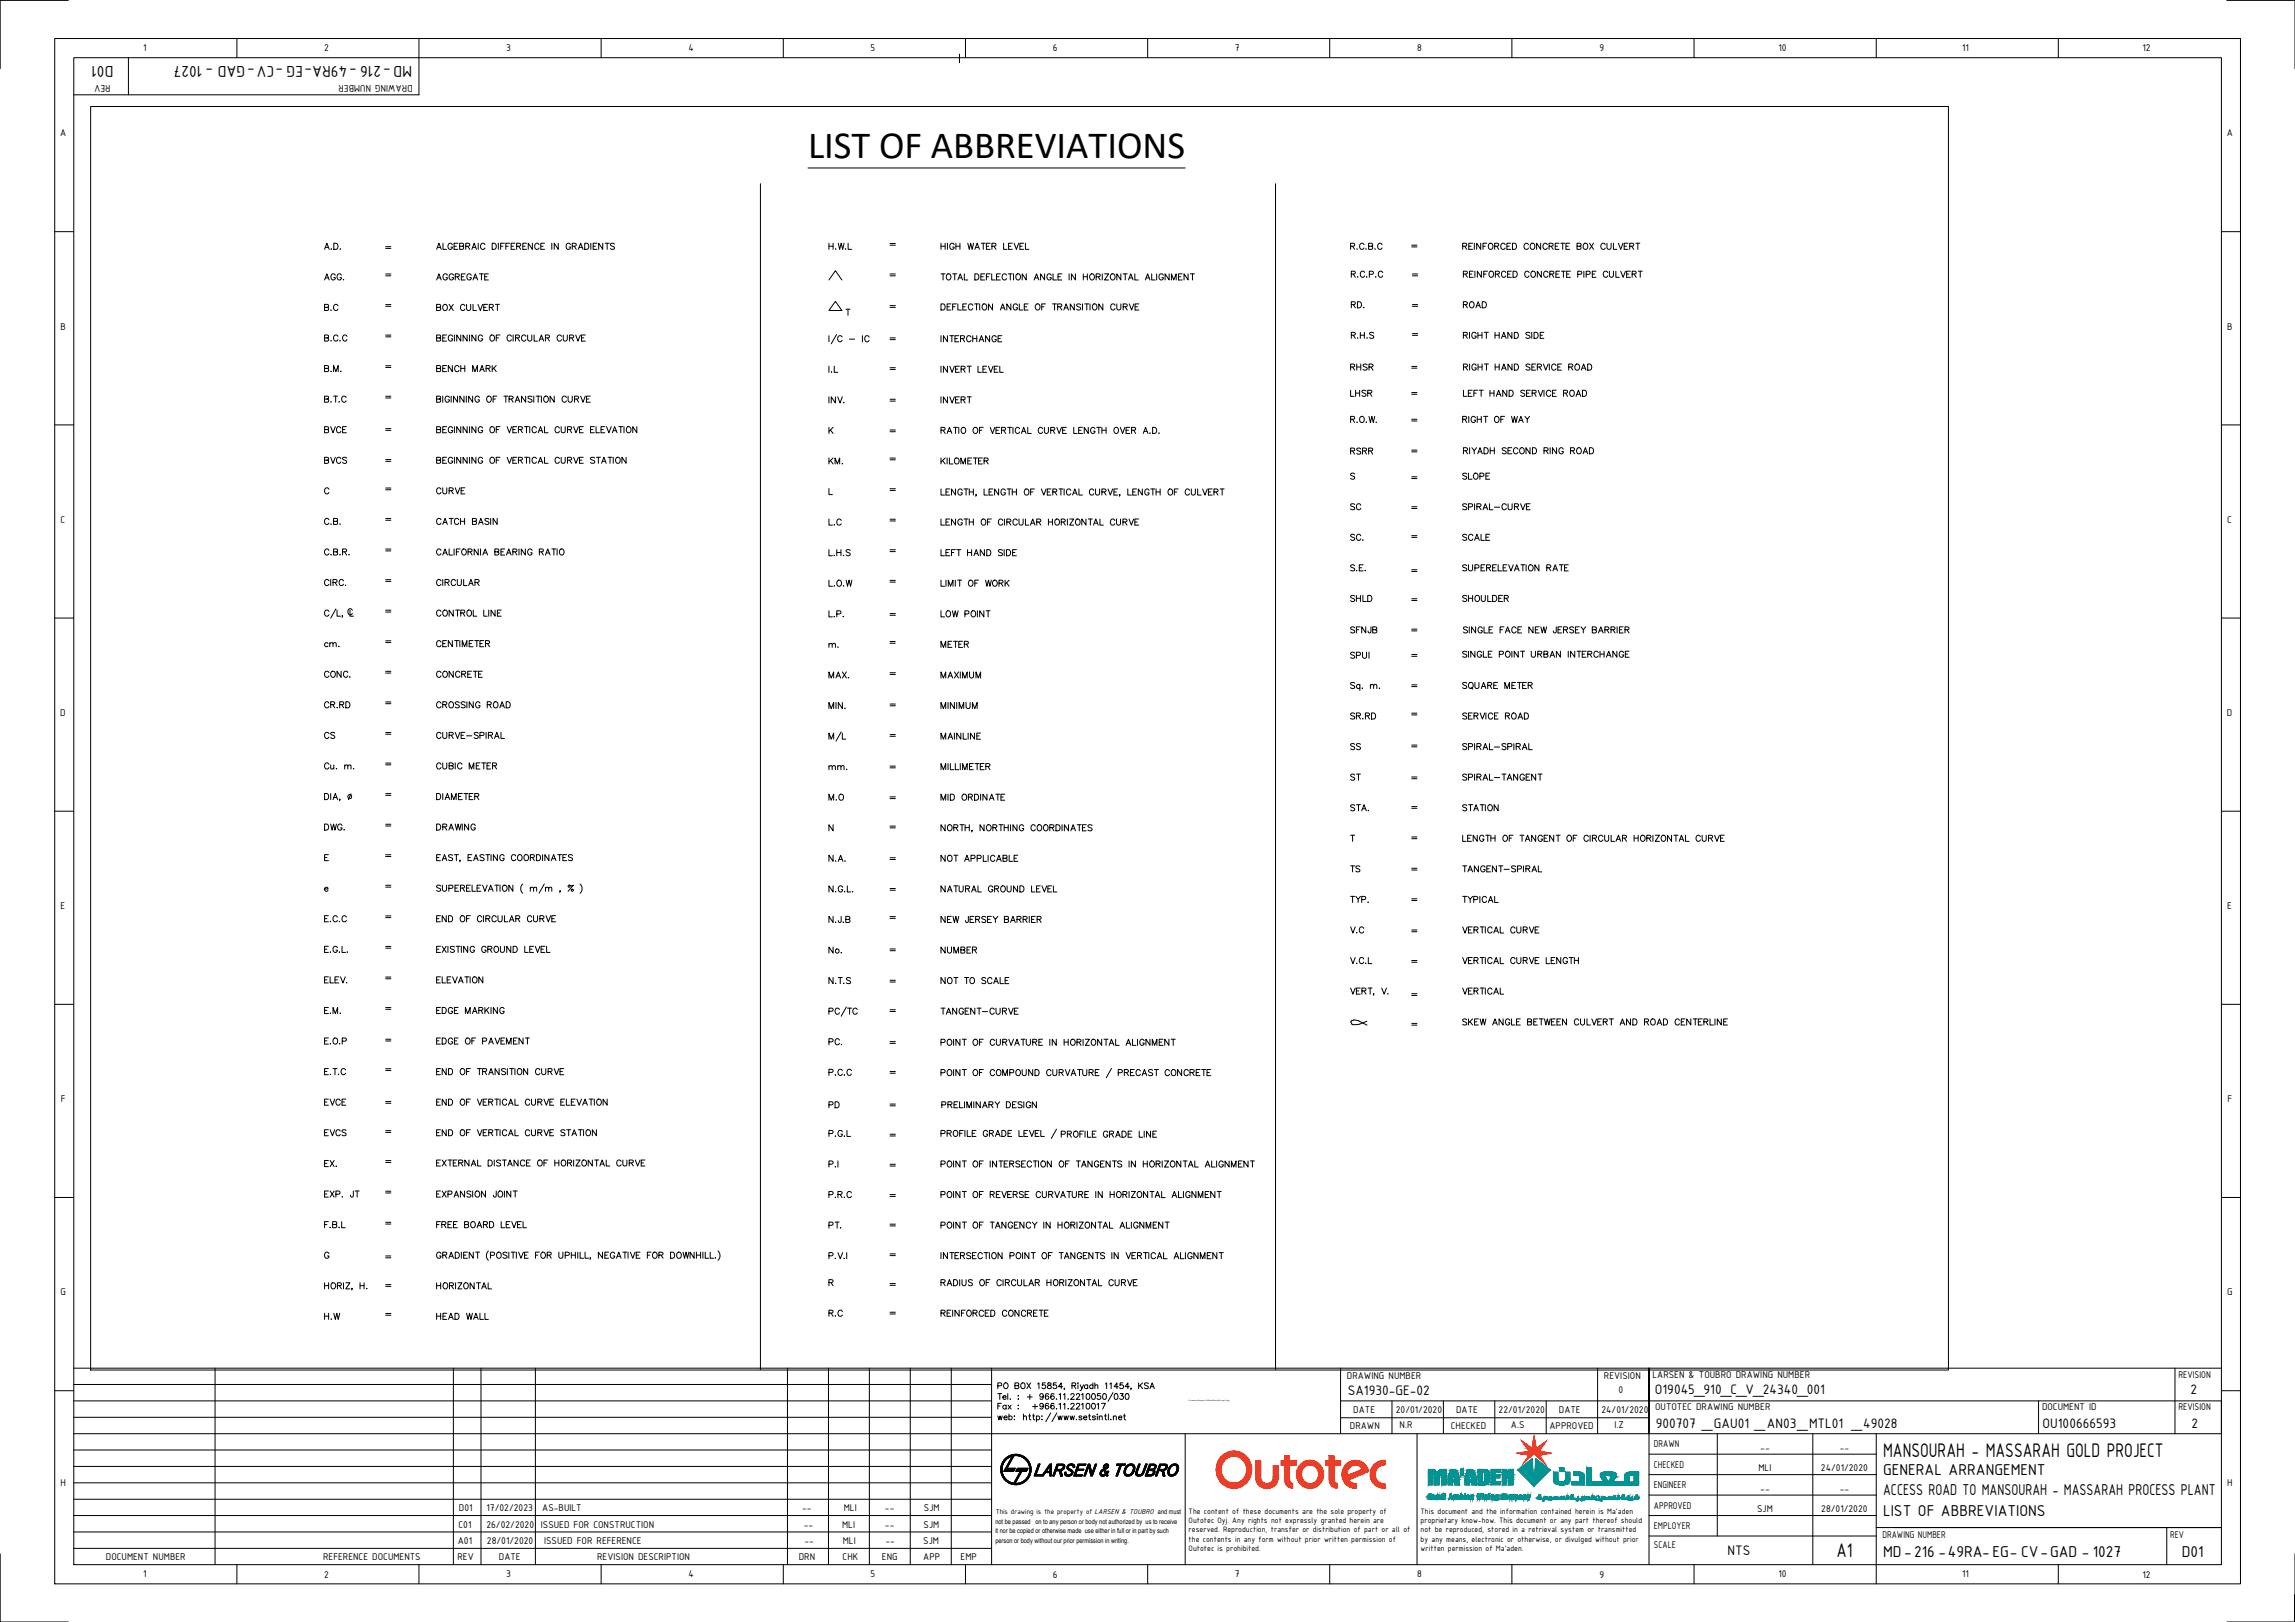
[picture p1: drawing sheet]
<svg xmlns="http://www.w3.org/2000/svg" width="841mm" height="594mm" viewBox="0 0 841 594" stroke-linecap="round" stroke-linejoin="round" font-family="sans-serif">
<defs><g id="words">
<text font-size="14.1" x="296.1" y="57.8">LIST OF ABBREVIATIONS</text>
<g font-size="7.8">
<text x="690.1" y="533.6">MANSOURAH - MASSARAH GOLD PROJECT</text>
<text x="673" y="570.3">A1</text>
</g>
<text font-size="7.1" x="303" y="272.7">M/L</text>
<g font-size="6.2">
<text x="41.6" y="24.1" transform="rotate(180 41.6 24.1)">D01</text>
<text x="151" y="24.1" transform="rotate(180 151 24.1)">MD-216 -49RA-EG -CV-GAD - 1027</text>
<text x="690.1" y="540.1">GENERAL ARRANGEMENT</text>
<text x="690.1" y="547.6">ACCESS ROAD TO MANSOURAH - MASSARAH PROCESS PLANT</text>
<text x="690.1" y="555.1">LIST OF ABBREVIATIONS</text>
<text x="690.1" y="570.1">MD-216 -49RA-EG- CV-GAD - 1027</text>
<text x="799.5" y="570.1">D01</text>
</g>
<g font-size="5.7">
<text x="118.2" y="115">B.C</text>
<text x="159.1" y="115">BOX CULVERT</text>
<text x="159.1" y="126.3">BEGINNING OF CIRCULAR CURVE</text>
<text x="493.9" y="136.9">RHSR</text>
<text x="535.5" y="136.9">RIGHT HAND SERVICE ROAD</text>
<text x="344" y="148.9">INVERT</text>
<text x="118.2" y="159.8">BVCE</text>
<text x="535.5" y="167.6">RIYADH SECOND RING ROAD</text>
<text x="118.2" y="171.1">BVCS</text>
<text x="493.9" y="188">SC</text>
<text x="535.2" y="188">SPIRAL-CURVE</text>
<text x="303" y="193.7">L.C</text>
<text x="344" y="193.7">LENGTH OF CIRCULAR HORIZONTAL CURVE</text>
<text x="493.9" y="199.3">SC.</text>
<text x="535.2" y="199.3">SCALE</text>
<text x="493.9" y="233.2">SFNJB</text>
<text x="535.5" y="233.2">SINGLE FACE NEW JERSEY BARRIER</text>
<text x="344" y="238.5">METER</text>
<text x="118.2" y="249.4">CONC.</text>
<text x="159.1" y="249.4">CONCRETE</text>
<text x="535.2" y="253.6">SQUARE METER</text>
<text x="493.9" y="275.9">SS</text>
<text x="535.2" y="275.9">SPIRAL-SPIRAL</text>
<text x="493.9" y="287.2">ST</text>
<text x="535.2" y="287.2">SPIRAL-TANGENT</text>
<text x="159.1" y="294.2">DIAMETER</text>
<text x="344" y="305.9">NORTH, NORTHING COORDINATES</text>
<text x="159.1" y="316.8">EAST, EASTING COORDINATES</text>
<text x="344" y="316.8">NOT APPLICABLE</text>
<text x="493.9" y="320.7">TS</text>
<text x="535.2" y="320.7">TANGENT-SPIRAL</text>
<text x="344" y="328.1">NATURAL GROUND LEVEL</text>
<text x="159.1" y="339">END OF CIRCULAR CURVE</text>
<text x="344" y="361.6">NOT TO SCALE</text>
<text x="535.2" y="365.5">VERTICAL</text>
<text x="159.1" y="372.5">EDGE MARKING</text>
<text x="344" y="372.9">TANGENT-CURVE</text>
<text x="535.2" y="376.8">SKEW ANGLE BETWEEN CULVERT AND ROAD CENTERLINE</text>
<text x="344" y="384.2">POINT OF CURVATURE IN HORIZONTAL ALIGNMENT</text>
<text x="303" y="407.1">PD</text>
<text x="118.2" y="417.3">EVCS</text>
<text x="159.1" y="417.3">END OF VERTICAL CURVE STATION</text>
<text x="118.2" y="428.6">EX.</text>
<text x="344" y="439.9">POINT OF REVERSE CURVATURE IN HORIZONTAL ALIGNMENT</text>
<text x="303" y="451.2">PT.</text>
<text x="344" y="451.2">POINT OF TANGENCY IN HORIZONTAL ALIGNMENT</text>
<text x="159.1" y="473.4">HORIZONTAL</text>
</g>
<g font-size="5.4">
<text x="493.9" y="511.1">SA1930-GE-02</text>
<text x="606.5" y="510.6">O19045_910_C_V_24340_001</text>
<text x="802.7" y="510.6">2</text>
<text x="606.8" y="523.1">900707 _GAU01 _AN03_MTL01 _49028</text>
<text x="748.5" y="523.1">OU100666593</text>
<text x="803" y="523.1">2</text>
<text x="633" y="569.7">NTS</text>
</g>
<g font-size="5.3">
<text x="118.2" y="92.4">A.D.</text>
<text x="159.1" y="92.4">ALGEBRAIC DIFFERENCE IN GRADIENTS</text>
<text x="303" y="92.4">H.W.L</text>
<text x="344" y="92.4">HIGH WATER LEVEL</text>
<text x="493.9" y="92.4">R.C.B.C</text>
<text x="535.2" y="92.4">REINFORCED CONCRETE BOX CULVERT</text>
<text x="118.2" y="103.7">AGG.</text>
<text x="159.1" y="103.7">AGGREGATE</text>
<text x="344" y="103.7">TOTAL DEFLECTION ANGLE IN HORIZONTAL ALIGNMENT</text>
<text x="494.2" y="102.7">R.C.P.C</text>
<text x="535.5" y="102.7">REINFORCED CONCRETE PIPE CULVERT</text>
<text x="494.2" y="113.9">RD.</text>
<text x="535.5" y="113.9">ROAD</text>
<text x="344" y="114.7">DEFLECTION ANGLE OF TRANSITION CURVE</text>
<text x="494.2" y="125.2">R.H.S</text>
<text x="535.5" y="125.2">RIGHT HAND SIDE</text>
<text x="344" y="126.3">INTERCHANGE</text>
<text x="118.2" y="137.2">B.M.</text>
<text x="159.1" y="137.2">BENCH MARK</text>
<text x="344" y="137.6">INVERT LEVEL</text>
<text x="118.2" y="148.5">B.T.C</text>
<text x="159.1" y="148.5">BIGINNING OF TRANSITION CURVE</text>
<text x="493.9" y="146.4">LHSR</text>
<text x="535.5" y="146.4">LEFT HAND SERVICE ROAD</text>
<text x="493.9" y="155.9">R.O.W.</text>
<text x="535.2" y="155.9">RIGHT OF WAY</text>
<text x="493.9" y="167.6">RSRR</text>
<text x="159.1" y="170.7">BEGINNING OF VERTICAL CURVE STATION</text>
<text x="303" y="171.1">KM.</text>
<text x="344" y="171.1">KILOMETER</text>
<text x="535.2" y="176.7">SLOPE</text>
<text x="159.1" y="182">CURVE</text>
<text x="118.2" y="193.3">C.B.</text>
<text x="159.1" y="193.3">CATCH BASIN</text>
<text x="303" y="204.6">L.H.S</text>
<text x="344" y="204.6">LEFT HAND SIDE</text>
<text x="118.2" y="215.5">CIRC.</text>
<text x="159.1" y="215.5">CIRCULAR</text>
<text x="303" y="215.9">L.O.W</text>
<text x="344" y="215.9">LIMIT OF WORK</text>
<text x="493.9" y="210.3">S.E.</text>
<text x="535.2" y="210.3">SUPERELEVATION RATE</text>
<text x="493.9" y="221.5">SHLD</text>
<text x="535.2" y="221.5">SHOULDER</text>
<text x="159.1" y="226.8">CONTROL LINE</text>
<text x="344" y="227.2">LOW POINT</text>
<text x="159.1" y="238.1">CENTIMETER</text>
<text x="493.9" y="242.4">SPUI</text>
<text x="535.2" y="242">SINGLE POINT URBAN INTERCHANGE</text>
<text x="303" y="249.4">MAX.</text>
<text x="344" y="249.4">MAXIMUM</text>
<text x="118.2" y="260.3">CR.RD</text>
<text x="159.1" y="260.3">CROSSING ROAD</text>
<text x="303" y="260.7">MIN.</text>
<text x="344" y="260.7">MINIMUM</text>
<text x="493.9" y="264.6">SR.RD</text>
<text x="535.2" y="264.6">SERVICE ROAD</text>
<text x="118.2" y="271.6">CS</text>
<text x="159.1" y="271.6">CURVE-SPIRAL</text>
<text x="344" y="272">MAINLINE</text>
<text x="118.2" y="282.9">Cu. m.</text>
<text x="159.1" y="282.9">CUBIC METER</text>
<text x="303" y="294.2">M.O</text>
<text x="344" y="294.2">MID ORDINATE</text>
<text x="493.9" y="298.1">STA.</text>
<text x="535.2" y="298.1">STATION</text>
<text x="118.2" y="305.2">DWG.</text>
<text x="159.1" y="305.2">DRAWING</text>
<text x="535.2" y="309.4">LENGTH OF TANGENT OF CIRCULAR HORIZONTAL CURVE</text>
<text x="493.9" y="331.6">TYP.</text>
<text x="535.2" y="331.6">TYPICAL</text>
<text x="344" y="339">NEW JERSEY BARRIER</text>
<text x="493.9" y="342.9">V.C</text>
<text x="535.2" y="342.9">VERTICAL CURVE</text>
<text x="159.1" y="350">EXISTING GROUND LEVEL</text>
<text x="303" y="350.3">No.</text>
<text x="344" y="350.3">NUMBER</text>
<text x="493.9" y="354.2">V.C.L</text>
<text x="535.2" y="354.2">VERTICAL CURVE LENGTH</text>
<text x="118.2" y="361.2">ELEV.</text>
<text x="159.1" y="361.2">ELEVATION</text>
<text x="118.2" y="383.5">E.O.P</text>
<text x="159.1" y="383.5">EDGE OF PAVEMENT</text>
<text x="303" y="383.8">PC.</text>
<text x="118.2" y="394.8">E.T.C</text>
<text x="159.1" y="394.8">END OF TRANSITION CURVE</text>
<text x="303" y="395.1">P.C.C</text>
<text x="118.2" y="406">EVCE</text>
<text x="159.1" y="406">END OF VERTICAL CURVE ELEVATION</text>
<text x="303" y="417.3">P.G.L</text>
<text x="388.1" y="417.7">PROFILE GRADE LINE</text>
<text x="159.1" y="428.3">EXTERNAL DISTANCE OF HORIZONTAL CURVE</text>
<text x="344" y="428.6">POINT OF INTERSECTION OF TANGENTS IN HORIZONTAL ALIGNMENT</text>
<text x="118.2" y="439.6">EXP. JT</text>
<text x="159.1" y="439.6">EXPANSION JOINT</text>
<text x="159.1" y="450.8">FREE BOARD LEVEL</text>
<text x="344" y="462.1">INTERSECTION POINT OF TANGENTS IN VERTICAL ALIGNMENT</text>
<text x="344" y="472">RADIUS OF CIRCULAR HORIZONTAL CURVE</text>
<text x="118.2" y="484.4">H.W</text>
<text x="159.1" y="484.4">HEAD WALL</text>
<text x="303" y="483.3">R.C</text>
<text x="344" y="483.3">REINFORCED CONCRETE</text>
</g>
<g font-size="4.9">
<text x="303" y="238.5">m.</text>
<text x="303" y="283.3">mm.</text>
</g>
<text font-size="4.4" x="118.2" y="238.1">cm.</text>
<g font-size="3.9">
<text x="52.5" y="18.8">1</text>
<text x="118.8" y="18.9">2</text>
<text x="185.5" y="18.7">3</text>
<text x="252.3" y="18.8">4</text>
<text x="319" y="18.7">5</text>
<text x="385.9" y="18.8">6</text>
<text x="452.6" y="18.8">7</text>
<text x="519.3" y="18.8">8</text>
<text x="586.1" y="18.7">9</text>
<text x="651.7" y="18.8">10</text>
<text x="719.1" y="18.8">11</text>
<text x="785.1" y="18.9">12</text>
<text x="40.5" y="31" transform="rotate(180 40.5 31)">REV</text>
<text x="151.2" y="31" transform="rotate(180 151.2 31)">DRAWING NUMBER</text>
<text x="22" y="50">A</text>
<text x="816" y="50">A</text>
<text x="22.2" y="120.7">B</text>
<text x="816.2" y="120.7">B</text>
<text x="22.2" y="191.4">C</text>
<text x="816.2" y="191.4">C</text>
<text x="22.1" y="262.2">D</text>
<text x="816.1" y="262.2">D</text>
<text x="22.2" y="333">E</text>
<text x="816.2" y="333">E</text>
<text x="22.3" y="403.7">F</text>
<text x="816.3" y="403.7">F</text>
<text x="22.2" y="474.4">G</text>
<text x="816.2" y="474.4">G</text>
<text x="493.6" y="505.2">DRAWING NUMBER</text>
<text x="587.8" y="505.2">REVISION</text>
<text x="605.6" y="504.6">LARSEN &amp; TOUBRO DRAWING NUMBER</text>
<text x="798.3" y="504.6">REVISION</text>
<text x="593.1" y="510.1">0</text>
<text x="495.9" y="517.5">DATE</text>
<text x="511.5" y="517.5">20/01/2020</text>
<text x="533.6" y="517.5">DATE</text>
<text x="549.2" y="517.5">22/01/2020</text>
<text x="571.3" y="517.5">DATE</text>
<text x="586.9" y="517.5">24/01/2020</text>
<text x="606.5" y="516.6">OUTOTEC DRAWING NUMBER</text>
<text x="748.3" y="516.6">DOCUMENT ID</text>
<text x="798.3" y="516.6">REVISION</text>
<text x="494.7" y="523.3">DRAWN</text>
<text x="512.9" y="523">N.R</text>
<text x="531.7" y="523.3">CHECKED</text>
<text x="553.7" y="523">A.S</text>
<text x="567.8" y="523.3">APPROVED</text>
<text x="591.6" y="523">I.Z</text>
<text x="606.1" y="530.1">DRAWN</text>
<text x="645.1" y="531.3">--</text>
<text x="674.2" y="531.3">--</text>
<text x="606.1" y="537.6">CHECKED</text>
<text x="644.4" y="538.8">MLI</text>
<text x="667.3" y="538.8">24/01/2020</text>
<text x="22.2" y="544.2">H</text>
<text x="606.1" y="545.1">ENGINEER</text>
<text x="816.2" y="544.2">H</text>
<text x="645.1" y="546.4">--</text>
<text x="674.2" y="546.4">--</text>
<text x="168.2" y="553.3">D01</text>
<text x="178.3" y="553.3">17/02/2023</text>
<text x="198.7" y="553.3">AS-BUILT</text>
<text x="293.9" y="553.3">--</text>
<text x="309.2" y="553.3">MLI</text>
<text x="324.3" y="553.3">--</text>
<text x="338.6" y="553.3">SJM</text>
<text x="606.1" y="552.6">APPROVED</text>
<text x="643.9" y="553.9">SJM</text>
<text x="667.4" y="553.9">28/01/2020</text>
<text x="168" y="559.6">C01</text>
<text x="178.3" y="559.6">26/02/2020</text>
<text x="198.2" y="559.6">ISSUED FOR CONSTRUCTION</text>
<text x="294.5" y="559.6">--</text>
<text x="308.6" y="559.6">MLI</text>
<text x="324.3" y="559.6">--</text>
<text x="338.4" y="559.6">SJM</text>
<text x="606.1" y="560.1">EMPLOYER</text>
<text x="689.8" y="563.2">DRAWING NUMBER</text>
<text x="795.3" y="563.2">REV</text>
<text x="167.8" y="565.6">A01</text>
<text x="178.5" y="565.6">28/01/2020</text>
<text x="199.4" y="565.6">ISSUED FOR REFERENCE</text>
<text x="294.8" y="565.6">--</text>
<text x="308.8" y="565.6">MLI</text>
<text x="324.5" y="565.6">--</text>
<text x="338.4" y="565.6">SJM</text>
<text x="606.1" y="567">SCALE</text>
<text x="38.8" y="571.3">DOCUMENT NUMBER</text>
<text x="118.4" y="571.3">REFERENCE DOCUMENTS</text>
<text x="167.7" y="571.3">REV</text>
<text x="182.8" y="571.3">DATE</text>
<text x="218.8" y="571.3">REVISION DESCRIPTION</text>
<text x="292.7" y="571.3">DRN</text>
<text x="308.8" y="571.3">CHK</text>
<text x="323.2" y="571.3">ENG</text>
<text x="338.4" y="571.3">APP</text>
<text x="352" y="571.3">EMP</text>
<text x="52.5" y="577.7">1</text>
<text x="118.8" y="577.8">2</text>
<text x="185.5" y="577.7">3</text>
<text x="252.3" y="577.7">4</text>
<text x="319" y="577.7">5</text>
<text x="385.9" y="577.8">6</text>
<text x="452.6" y="577.7">7</text>
<text x="519.3" y="577.7">8</text>
<text x="586.1" y="577.9">9</text>
<text x="651.7" y="577.7">10</text>
<text x="719.1" y="577.7">11</text>
<text x="785.1" y="577.8">12</text>
</g>
<g font-size="3.5">
<text x="325.3" y="91">=</text>
<text x="516.5" y="91.7">=</text>
<text x="140.4" y="102.3">=</text>
<text x="325.3" y="102.3">=</text>
<text x="516.8" y="102.3">=</text>
<text x="140.4" y="113.6">=</text>
<text x="325.3" y="113.9">=</text>
<text x="516.8" y="113.6">=</text>
<text x="140.4" y="124.5">=</text>
<text x="325.3" y="125.6">=</text>
<text x="516.8" y="124.2">=</text>
<text x="140.4" y="135.8">=</text>
<text x="325.3" y="136.5">=</text>
<text x="516.5" y="136.2">=</text>
<text x="140.4" y="147.1">=</text>
<text x="325.3" y="148.2">=</text>
<text x="516.5" y="145.7">=</text>
<text x="516.5" y="155.6">=</text>
<text x="140.4" y="158.7">=</text>
<text x="325.3" y="159.5">=</text>
<text x="516.5" y="166.9">=</text>
<text x="325.3" y="169.7">=</text>
<text x="140.4" y="180.6">=</text>
<text x="325.3" y="181">=</text>
<text x="140.4" y="191.9">=</text>
<text x="325.3" y="203.2">=</text>
<text x="140.4" y="214.1">=</text>
<text x="325.3" y="214.5">=</text>
<text x="516.5" y="210.6">=</text>
<text x="516.5" y="221.2">=</text>
<text x="140.4" y="225.4">=</text>
<text x="325.3" y="226.5">=</text>
<text x="140.4" y="236.7">=</text>
<text x="516.5" y="241.7">=</text>
<text x="140.4" y="247.6">=</text>
<text x="325.3" y="248.4">=</text>
<text x="140.4" y="258.9">=</text>
<text x="325.3" y="259.6">=</text>
<text x="516.5" y="263.2">=</text>
<text x="140.4" y="270.2">=</text>
<text x="325.3" y="270.9">=</text>
<text x="516.5" y="274.8">=</text>
<text x="140.4" y="281.5">=</text>
<text x="325.3" y="282.6">=</text>
<text x="516.5" y="286.5">=</text>
<text x="140.4" y="292.5">=</text>
<text x="325.3" y="293.9">=</text>
<text x="516.5" y="297.4">=</text>
<text x="140.4" y="303.7">=</text>
<text x="325.3" y="304.4">=</text>
<text x="516.5" y="308.3">=</text>
<text x="140.4" y="315">=</text>
<text x="325.3" y="316.1">=</text>
<text x="516.5" y="320">=</text>
<text x="140.4" y="326.3">=</text>
<text x="325.3" y="327.4">=</text>
<text x="140.4" y="337.3">=</text>
<text x="325.3" y="337.6">=</text>
<text x="516.5" y="342.5">=</text>
<text x="140.4" y="348.5">=</text>
<text x="325.3" y="349.6">=</text>
<text x="516.5" y="353.8">=</text>
<text x="140.4" y="359.8">=</text>
<text x="325.3" y="360.9">=</text>
<text x="516.5" y="365.8">=</text>
<text x="325.3" y="371.8">=</text>
<text x="516.5" y="376.8">=</text>
<text x="140.4" y="382.4">=</text>
<text x="325.3" y="383.5">=</text>
<text x="140.4" y="393.3">=</text>
<text x="325.3" y="394.4">=</text>
<text x="140.4" y="405.3">=</text>
<text x="325.3" y="406.4">=</text>
<text x="140.4" y="415.9">=</text>
<text x="325.3" y="417.3">=</text>
<text x="140.4" y="426.9">=</text>
<text x="325.3" y="428.3">=</text>
<text x="140.4" y="438.1">=</text>
<text x="325.3" y="439.6">=</text>
<text x="325.3" y="450.1">=</text>
<text x="140.4" y="461.8">=</text>
<text x="325.3" y="461.1">=</text>
<text x="140.4" y="472.4">=</text>
<text x="325.3" y="472">=</text>
<text x="140.4" y="483">=</text>
<text x="325.3" y="482.6">=</text>
</g>
<g font-size="3.1">
<text x="140.4" y="92.1">=</text>
<text x="140.4" y="170">=</text>
<text x="516.5" y="176.4">=</text>
<text x="325.3" y="191.9">=</text>
<text x="516.5" y="187.3">=</text>
<text x="516.5" y="197.9">=</text>
<text x="140.4" y="202.8">=</text>
<text x="516.5" y="232.1">=</text>
<text x="325.3" y="236.7">=</text>
<text x="516.5" y="252.6">=</text>
<text x="516.5" y="330.9">=</text>
<text x="140.4" y="370.8">=</text>
<text x="140.4" y="449.4">=</text>
<text x="435.6" y="554.6">The content of these documents are the sole property of</text>
<text x="435.6" y="557.9">Outotec Oyj. Any rights not expressly granted herein are</text>
<text x="520.6" y="554.6">This document and the information contained herein is Ma'aden</text>
<text x="520.6" y="557.9">proprietary know-how. This document or any part thereof should</text>
<text x="435.6" y="561.3">reserved. Reproduction, transfer or distribution of part or all of</text>
<text x="520.6" y="561.3">not be reproduced, stored in a retrieval system or transmitted</text>
<text x="435.6" y="564.6">the contents in any form without prior written permission of</text>
<text x="435.6" y="567.9">Outotec is prohibited.</text>
<text x="520.6" y="564.6">by any means, electronic or otherwise, or divulged without prior</text>
<text x="520.6" y="567.9">written permission of Ma'aden.</text>
</g>
<text font-size="2.8" x="364.9" y="554.4">This drawing is the property of LARSEN &amp; TOUBRO and must</text>
<g font-size="2.5">
<text x="364.8" y="558">not be passed on to any person or body not authorized by us to receive</text>
<text x="364.8" y="561.7">it nor be copied or otherwise made use either in full or in part by such</text>
<text x="364.8" y="565.2">person or body without our prior permission in writing.</text>
</g>
<text font-size=".6" x="435.6" y="513.3">G:\new\mns\Package 1\CAD\Xerf\Sets-KSA-Logo-01.jpg</text>
</g></defs>
<!-- layer: CADR-MGN -->
<path d="M278.7 67.3v434.4M467.4 67.3v434.4" fill="none" stroke="#000" stroke-width=".37"/>
<!-- layer: TX1 -->
<g fill="none" stroke="#000" stroke-width=".37">
<path d="M303.8 102.5l2.3-3.3 2.4 3.3M306.1 110.4l2.4 3.3h-4.7zM310 113.3h1.5M310.8 113.3v2.2M118.9 123.8l1.3-.2 .1-.7-1.4-.2v2.2l1.4-.2v-.7l-.4-.2M121.3 124.7l.1 .1M123.9 123.2a.83 .83 0 0 0-1-.5 .83 .83 0 0 0-.7 .8v.6a.82 .82 0 0 0 .7 .8 .82 .82 0 0 0 1-.5M124.6 124.7l.1 .1M127.2 123.2a.83 .83 0 0 0-1-.5 .83 .83 0 0 0-.7 .8v.6a.82 .82 0 0 0 .7 .8 .82 .82 0 0 0 1-.5M303.8 123v2.2M303.8 134.1v2.3M304.7 136.2l.1 .1"/>
<path d="M305.7 134.1v2.3h1.3M306.6 122.5l-2 3.4M308.6 123.5a.83 .83 0 0 0-1-.6 .83 .83 0 0 0-.6 .9v.5a.82 .82 0 0 0 .7 .9 .82 .82 0 0 0 .9-.6M311.3 124.2h1.9M316 123v2.2M318.5 123.5a.83 .83 0 0 0-.9-.6 .83 .83 0 0 0-.7 .9v.5a.82 .82 0 0 0 .7 .9 .82 .82 0 0 0 .9-.6M160 157.3l1.3-.1 .1-.7-1.4-.2v2.2l1.4-.2v-.8l-.4-.2M162.2 157.3h.9M163.6 156.3h-1.4v2.2h1.4M165.8 156.8a.8 .8 0 0 0-.9-.5 .8 .8 0 0 0-.6 .8v.6a.79 .79 0 0 0 .8 .8 .79 .79 0 0 0 .7-.8h-.5M166.5 156.3v2.2M168.9 156.3v2.2l-1.5-2.2v2.2"/>
<path d="M171.2 156.3v2.2l-1.5-2.2v2.2M172.1 156.3v2.2M174.4 156.3v2.2l-1.5-2.2v2.2M176.9 156.8a.82 .82 0 0 0-1-.5 .82 .82 0 0 0-.7 .8v.6a.81 .81 0 0 0 .9 .8 .81 .81 0 0 0 .8-.8h-.6M179.7 156.6l.2-.2a1.05 1.05 0 0 1 1.4 1 1.05 1.05 0 0 1-1.4 1l-.4-.7zM181.8 157.3h.9M183.2 156.3h-1.4v2.2M185.8 156.3l.9 2.2 .8-2.2M187.9 157.3h.9M189.3 156.3h-1.4v2.2h1.4M190 157.3l1.2-.1 .3-.5-.6-.4h-.9v2.2M190.7 157.3l.8 1.2"/>
<path d="M192.2 156.3h1.5M192.9 156.3v2.2M194.1 156.3v2.2M196.6 156.8a.82 .82 0 0 0-1-.5 .82 .82 0 0 0-.6 .8v.6a.82 .82 0 0 0 .6 .8 .82 .82 0 0 0 1-.5M197.2 158.5l.9-2.2 .8 2.2M197.6 157.7h1M199.5 156.3v2.2h1.4M205 156.8a.82 .82 0 0 0-.9-.5 .82 .82 0 0 0-.7 .8v.6a.82 .82 0 0 0 .7 .8 .82 .82 0 0 0 .9-.5M205.6 156.3v1.6l.7 .6 .7-.3 .1-1.9M208 157.3l1.3-.1 .2-.5-.6-.4h-.9v2.2M208.7 157.3l.8 1.2M210.2 156.3l.9 2.2 .8-2.2"/>
<path d="M212.4 157.3h.8M213.7 156.3h-1.3v2.2h1.3M216.4 157.3h.9M217.8 156.3h-1.4v2.2h1.4M218.4 156.3v2.2h1.3M220.2 157.3h.9M221.6 156.3h-1.4v2.2h1.4M222.3 156.3l.8 2.2 .9-2.2M224.4 158.5l.8-2.2 .9 2.2M224.7 157.7h1.1M226.8 156.3h1.4M227.5 156.3v2.2"/>
<path d="M228.7 156.3v2.2M229.7 156.6l.2-.2a1.02 1.02 0 0 1 1.4 1.1 1.02 1.02 0 0 1-1.6 .7l-.2-.5zM233.4 156.3v2.2l-1.5-2.2v2.2M303.8 145.3v2.3M303.8 156.5v2.3M304.3 157.5l1 1.3M305.3 156.5l-1.5 1.5M306.1 145.3v2.3l-1.5-2.3v2.3M307 145.3l.8 2.3 .9-2.3M309.2 147.4l.1 .1M344.8 157.6l1.3-.1 .3-.6-.6-.4h-1v2.3M345.6 157.6l.8 1.2"/>
<path d="M347.1 158.8l.8-2.3 .9 2.3M347.4 158h1.1M349.4 156.5h1.5M350.2 156.5v2.3M351.4 156.5v2.3M352.4 156.9l.2-.3a1.03 1.03 0 0 1 1.3 1 1.03 1.03 0 0 1-1.3 1l-.4-.7zM356.8 156.9l.2-.3a1.03 1.03 0 0 1 1.3 1 1.03 1.03 0 0 1-1.3 1l-.4-.7zM358.9 157.6h.9M360.3 156.5h-1.4v2.3M362.9 156.5l.8 2.3 .9-2.3M365 157.6h.9M366.4 156.5h-1.4v2.3h1.4"/>
<path d="M367 157.6l1.3-.1 .2-.6-.5-.4h-1v2.3M367.8 157.6l.7 1.2M369.3 156.5h1.4M370 156.5v2.3M371.2 156.5v2.3M373.6 157.1a.8 .8 0 0 0-.9-.6 .8 .8 0 0 0-.6 .9v.5a.8 .8 0 0 0 .6 .9 .8 .8 0 0 0 .9-.6M374.3 158.8l.8-2.3 .9 2.3M374.6 158h1.1M376.6 156.5v2.3h1.3M382 157.1a.8 .8 0 0 0-.9-.6 .8 .8 0 0 0-.6 .9v.5a.8 .8 0 0 0 .6 .9 .8 .8 0 0 0 .9-.6M382.7 156.5v1.6l.7 .7 .5-.2 .3-.5v-1.6M385 157.6l1.3-.1 .1-.8-1.4-.2v2.3"/>
<path d="M385.8 157.6l.7 1.2M387.3 156.5l.8 2.3 .9-2.3M389.4 157.6h.9M390.8 156.5h-1.4v2.3h1.4M393.5 156.5v2.3h1.2M395.3 157.6h.8M396.7 156.5h-1.4v2.3h1.4M398.8 156.5v2.3l-1.5-2.3v2.3M401.3 157.1a.82 .82 0 0 0-1-.6 .82 .82 0 0 0-.6 .9v.5a.81 .81 0 0 0 .8 .9 .81 .81 0 0 0 .8-.9h-.6M401.9 156.5h1.5M402.7 156.5v2.3M403.8 157.6h1.5"/>
<path d="M403.8 156.5v2.3M405.3 156.5v2.3M408.4 156.9l.2-.3a1.03 1.03 0 0 1 1.3 1 1.03 1.03 0 0 1-1.3 1l-.4-.7zM410.5 156.5l.9 2.3 .8-2.3M412.7 157.6h.8M414 156.5h-1.3v2.3h1.3M414.7 157.6l1.3-.1 .1-.8-1.4-.2v2.3M415.4 157.6l.8 1.2M419 158.8l.8-2.3 .9 2.3M419.3 158h1.1M421.4 158.6h.1M422.4 156.5a1.21 1.21 0 0 1 1.4 .6 1.21 1.21 0 0 1-.4 1.5l-1 .2z"/>
<path d="M424.7 158.6h.1M120.6 179.2a.82 .82 0 0 0-1-.5 .82 .82 0 0 0-.7 .8v.6a.82 .82 0 0 0 .7 .8 .82 .82 0 0 0 1-.5M303.8 178.9v2.3h1.2M344.8 179.1v2.2h1.3M348.1 179.1h-1.4v2.2h1.4M350.2 179.1v2.2l-1.5-2.2v2.2M352.6 179.6a.91 .91 0 0 0-1.2-.4 .91 .91 0 0 0-.4 1.3 .81 .81 0 0 0 .8 .8 .81 .81 0 0 0 .8-.8h-.5M353.3 179.1h1.5M354 179.1v2.2M355.2 179.1v2.2M356.7 179.1v2.2M360.6 179.1v2.2h1.3"/>
<path d="M363.8 179.1h-1.4v2.2h1.4M366 179.1v2.2l-1.5-2.2v2.2M368.4 179.6a.91 .91 0 0 0-1.3-.4 .91 .91 0 0 0-.3 1.3 .81 .81 0 0 0 .8 .8 .81 .81 0 0 0 .8-.8h-.5M369 179.1h1.5M369.8 179.1v2.2M371 179.1v2.2M372.5 179.1v2.2M375.6 179.4a1.02 1.02 0 0 1 1.4 .2 1.02 1.02 0 0 1-.2 1.4 1.02 1.02 0 0 1-1.4-.1 1.02 1.02 0 0 1 .2-1.5zM379.1 179.1h-1.4v2.2M381.6 179.1l.9 2.2 .9-2.2M385.1 179.1h-1.3v2.2h1.3M388.1 179.1h1.4"/>
<path d="M388.8 179.1v2.2M390 179.1v2.2M392.4 179.6a.91 .91 0 0 0-1.3-.4 .91 .91 0 0 0-.3 1.3 .83 .83 0 0 0 .7 .8 .83 .83 0 0 0 .9-.5M395.4 179.1v2.2h1.3M400.8 179.6a.91 .91 0 0 0-1.2-.4 .91 .91 0 0 0-.4 1.3 .83 .83 0 0 0 .7 .8 .83 .83 0 0 0 .9-.5M401.5 179.1l.1 1.9 .5 .3 .8-.3 .1-1.9M406 179.1l.9 2.2 .8-2.2M409.6 179.1h-1.4v2.2h1.4M413.3 179.1v2.2h1.3M416.5 179.1h-1.4v2.2h1.4M418.6 179.1v2.2l-1.5-2.2v2.2M421.1 179.6a.8 .8 0 0 0-1-.5 .8 .8 0 0 0-.6 .9 .92 .92 0 0 0 .3 1.2 .92 .92 0 0 0 1.2-.2l.1-.5h-.5"/>
<path d="M421.7 179.1h1.5M422.5 179.1v2.2M423.7 179.1v2.2M425.1 179.1v2.2M428.2 179.4a1.02 1.02 0 0 1 1.5 .2 1.02 1.02 0 0 1-.2 1.4 1.02 1.02 0 0 1-1.4-.1 1.02 1.02 0 0 1 .1-1.5zM431.7 179.1h-1.4v2.2M435.9 179.6a.8 .8 0 0 0-.9-.5 .8 .8 0 0 0-.7 .9 .92 .92 0 0 0 .3 1.2 .92 .92 0 0 0 1.2-.2l.1-.2M436.6 179.1l.1 1.9 .5 .3 .7-.3 .2-1.9M438.9 179.1v2.2h1.3M440.7 179.1l.9 2.2 .8-2.2M444.2 179.1h-1.4v2.2h1.4M447.1 179.1h1.5"/>
<path d="M447.9 179.1v2.2M496.4 173.6l-.5-.3-1 .3 .1 .4 1.4 .9v.3l-.5 .3-1-.3M346.7 180.2h.8M355.2 180.2h1.5M357.7 181.2h-.2h.2l-.2 .6M362.4 180.2h.9M371 180.2h1.5M377.7 180.2h.8M383.8 180.2h.8M385.8 180.2l1.3-.1 .2-.6-.6-.4h-.9v2.2M386.5 180.2l.8 1.1M393.1 181.3l.8-2.2 .8 2.2"/>
<path d="M393.3 180.6h1.1M403.8 180.2l1.3-.1 .2-.6-.5-.4h-1v2.2M404.6 180.2l.7 1.1M408.2 180.2h.9M410.4 181.2h-.2h.2l-.2 .6M415.1 180.2h.9M423.7 180.2h1.4M430.3 180.2h.9M442.8 180.2h.9M444.9 180.2l1.2-.1 .2-.8-1.4-.2v2.2M445.6 180.2l.7 1.1M120.6 201.6a.82 .82 0 0 0-1-.6 .82 .82 0 0 0-.7 .9v.6a.82 .82 0 0 0 .7 .8 .82 .82 0 0 0 1-.6"/>
<path d="M121.3 203.1l.1 .1M122.2 202.1l1.3-.1 .1-.7-1.4-.2v2.2l1.4-.2v-.8l-.4-.2M124.6 203.1l.1 .1M125.5 202.1l1.3-.1 .1-.7-1.4-.2v2.2M126.3 202.1l.7 1.2M127.9 203.1l.1 .1M161.6 201.6a.82 .82 0 0 0-.9-.6 .82 .82 0 0 0-.7 .9v.6a.82 .82 0 0 0 .7 .8 .82 .82 0 0 0 .9-.6M162.2 203.3l.9-2.2 .8 2.2M162.5 202.5h1.1M164.6 201.1v2.2h1.2M166.4 201.1v2.2M167.2 202.1h.9"/>
<path d="M168.6 201.1h-1.4v2.2M169.6 201.2a1.03 1.03 0 0 1 1.3 1 1.03 1.03 0 0 1-1.3 1l-.4-.7 .1-.9zM171.5 202.1l1.3-.1 .1-.7-1.4-.2v2.2M172.3 202.1l.7 1.2M175.2 201.1v2.2l-1.4-2.2v2.2M176.1 201.1v2.2M176.9 203.3l.9-2.2 .9 2.2M177.3 202.5h1M181.3 202.1l1.3-.1 .2-.5-.5-.4h-1v2.2l1.4-.2 .1-.6-.5-.4M183.6 202.1h.8M184.9 201.1h-1.3v2.2h1.3M185.6 203.3l.9-2.2 .8 2.2"/>
<path d="M185.9 202.5h1.1M187.9 202.1l1.3-.1 .1-.7-1.4-.2v2.2M188.7 202.1l.7 1.2M190.2 201.1v2.2M192.5 201.1v2.2l-1.5-2.2v2.2M195 201.6a.82 .82 0 0 0-1-.6 .82 .82 0 0 0-.6 .9v.6a.81 .81 0 0 0 .8 .8 .81 .81 0 0 0 .8-.8h-.5M197.6 202.1l1.3-.1 .1-.7-1.4-.2v2.2M198.4 202.1l.7 1.2M199.9 203.3l.8-2.2 .9 2.2M200.2 202.5h1.1M202.2 201.1h1.5M203 201.1v2.2"/>
<path d="M204.2 201.1v2.2M205.4 201.2a1.03 1.03 0 0 1 1.3 1 1.03 1.03 0 0 1-1.3 1l-.4-.7 .1-.9zM120.6 224a.83 .83 0 0 0-1-.6 .83 .83 0 0 0-.7 .9v.5a.82 .82 0 0 0 .7 .9 .82 .82 0 0 0 1-.6M123.1 223l-1.9 3.4M123.5 223.4v2.3h1.3M125.5 225.6h-.2h.2l-.2 .5M128.3 223.4v2.3h1.2M129.1 223.5a.91 .91 0 0 0-1.3-.5 .91 .91 0 0 0-.3 1.3 .83 .83 0 0 0 .7 .9 .83 .83 0 0 0 .9-.5M303.8 223.7v2.2h1.2M305.7 225.7l.1 .1M306.6 224.9l1.3-.1 .3-.7-.6-.4h-1v2.2M309 225.7l.1 .1"/>
<path d="M496.4 250.2l-.5-.2-1 .2 .3 .6 1.2 .8v.3l-.5 .3-1-.3M498.3 251a.71 .71 0 0 0-1-.1 .71 .71 0 0 0 0 1.1 .71 .71 0 0 0 1-.1M498.3 250.7v2.2M499.2 252l.1 .1M502.2 251.1l.5-.4 .5 .1 .2 1.4M502.2 250.7v1.5M503.4 251.1l.5-.4 .5 .1 .2 1.4M505.5 252l.1 .1M347.4 279.7v2.2M348.3 279.7v2.2h1.2M350.1 279.7v2.2h1.3M351.9 279.7v2.2"/>
<path d="M356.7 279.7h-1.4v2.2h1.4M357.3 279.7h1.5M358.1 279.7v2.2M360.6 279.7h-1.4v2.2h1.4M118.9 290.6h.8a1.19 1.19 0 0 1 .8 1.2 1.19 1.19 0 0 1-.8 1.1h-.8zM121.2 290.6v2.3M122 292.9l.9-2.3 .8 2.3M122.3 292.1h1.1M124.6 292.7h-.2h.2l-.2 .6M128.6 290.7l-.9 2.2M344.8 281.9v-2.2l.9 2.2 .9-2.2v2.2M352.7 281.9v-2.2l.9 2.2 .8-2.2v2.2"/>
<path d="M355.3 280.7h.8M359.2 280.7h.9M361.3 280.7l1.3-.1 .2-.5-.6-.4h-.9v2.2M362 280.7l.8 1.2M118.9 314.1h.9M120.3 313h-1.4v2.2h1.4M305.3 302.1v2.2l-1.5-2.2v2.2M305.3 313.2v2.3l-1.5-2.3v2.3M306.2 315.3l.2 .1M307.2 315.5l.8-2.3 .9 2.3M307.5 314.8h1.1M309.7 315.3v.1"/>
<path d="M494.9 305.9h1.5M495.7 305.9v2.3M118.9 325.6h1.3a.72 .72 0 0 0-.8-.6 .72 .72 0 0 0-.6 .7 .72 .72 0 0 0 .7 .7l.7-.3M118.9 336.5h.9M120.3 335.4h-1.4v2.2h1.4M121.1 337.4l.1 .1M123.6 335.9a.91 .91 0 0 0-1.2-.4 .91 .91 0 0 0-.4 1.3 .83 .83 0 0 0 .7 .8 .83 .83 0 0 0 .9-.5M124.4 337.4l.1 .1M126.9 335.9a.91 .91 0 0 0-1.2-.4 .91 .91 0 0 0-.4 1.3 .83 .83 0 0 0 .7 .8 .83 .83 0 0 0 .9-.5M161.5 324.5l-.5-.3-.8 .1-.1 .7 1.2 .5 .2 .6-.5 .3-1-.3M162.1 324.2v1.6l.7 .6 .5-.1 .3-.5v-1.6M164.5 325.4l1.3-.1 .2-.3-.2-.7-1.3-.1v2.2"/>
<path d="M166.7 325.3h.9M168.1 324.2h-1.4v2.2h1.4M168.7 325.3l1.3-.1 .3-.6-.3-.3-1.3-.1v2.2M169.5 325.3l.8 1.1M171 325.3h.9M172.4 324.2h-1.4v2.2h1.4M173 324.2v2.2h1.3M174.8 325.3h.9M176.2 324.2h-1.4v2.2h1.4M176.9 324.2l.8 2.2 .8-2.2M179 326.4l.8-2.2 .9 2.2M179.3 325.7h1.1"/>
<path d="M181.3 324.2h1.5M182.1 324.2v2.2M183.2 324.2v2.2M184.5 324.3a1.06 1.06 0 0 1 1.4 1 1.06 1.06 0 0 1-1.4 1l-.4-.7zM187.9 324.2v2.2l-1.4-2.2v2.2M191.6 323.8a2.24 2.24 0 0 0 0 3.4M194.3 325.4l.6-.4h.5l.1 1.4M194.3 325v1.4M195.5 325.4l.5-.4h.6l.1 1.4M199.5 323.8l-1.9 3.4M199.9 325.4l.5-.4h.5l.2 1.4M199.9 325v1.4"/>
<path d="M201.1 325.4l.5-.4h.5l.1 1.4M205.3 326.3h-.2h.2l-.2 .6M208.7 324.2l.2 .6-.5 .2-.2-.2 .1-.5 1.3 .1 .5-.2-1.9 2.2M212.6 323.8a2.33 2.33 0 0 1 0 3.4M305.3 335.6v2.3l-1.5-2.3v2.3M305.3 324.5v2.2l-1.5-2.2v2.2M306.2 337.7l.2 .1M306.2 326.5l.2 .1M308.3 335.6v1.8a.55 .55 0 0 1-.7 .5 .55 .55 0 0 1-.4-.7M308.8 325a.82 .82 0 0 0-.9-.6 .82 .82 0 0 0-.7 .9v.6a.81 .81 0 0 0 .8 .8 .81 .81 0 0 0 .8-.8h-.5M309 337.7l.1 .1M309.5 326.5l.2 .1"/>
<path d="M310 336.7l1.3-.1 .2-.5-.6-.5h-.9v2.3l1.3-.1 .2-.6-.6-.5M310.5 324.5v2.2h1.3M312.4 326.5l.1 .1M118.9 347.7h.9M120.3 346.6h-1.4v2.2h1.4M121.1 348.6l.1 .1M123.6 347.1a.83 .83 0 0 0-.9-.5 .83 .83 0 0 0-.7 .8v.6a.81 .81 0 0 0 .8 .9 .81 .81 0 0 0 .8-.9h-.5M124.4 348.6l.1 .1M125.3 346.6v2.2h1.3M127.2 348.6l.2 .1M305.3 358v2.3l-1.5-2.3v2.3M307.2 358h1.5"/>
<path d="M307.9 358v2.3M311.7 358.4l-.6-.4-.9 .4 .2 .5 1.3 .7v.4l-.6 .3-.9-.3M118.9 370h.9M120.3 369h-1.4v2.2h1.4M121.1 371l.1 .1M122 371.2v-2.2l.9 2.2 .8-2.2v2.2M124.7 371l.1 .1M303.8 370.4l1.2-.1 .3-.6-.6-.5h-.9v2.3M306.2 360.1l.2 .1M307.6 369.8a.91 .91 0 0 0-1.2-.5 .91 .91 0 0 0-.4 1.3 .83 .83 0 0 0 .7 .9 .83 .83 0 0 0 .9-.6M309.2 360.1l.1 .1M310.2 368.8l-1.9 3.4"/>
<path d="M310.6 369.2h1.5M311.3 369.2v2.3M314.1 369.8a.91 .91 0 0 0-1.2-.5 .91 .91 0 0 0-.4 1.3 .83 .83 0 0 0 .7 .9 .83 .83 0 0 0 .9-.6M494.9 361.9l.9 2.2 .8-2.2M495.1 374.4l.4 .7M495.5 375.1l.3 .2 2.2-.2M496 373.6l1.7 .2 3.3 1.7M496 373.6l-.9 .4v.4M497.1 362.9h.8M498.5 361.9h-1.4v2.2h1.4M499.1 362.9h1.3l.1-.8-1.4-.2v2.2M499.9 362.9l.7 1.2"/>
<path d="M500.9 374l-2.8 1.2M501.3 361.9h1.5M502.1 361.9v2.2M503.5 364h-.3h.3l-.3 .5M506.3 361.9l.9 2.2 .9-2.2M508.6 363.9l.1 .1M344.8 392.9l1.3-.1 .3-.3-.3-.6-1.3-.2v2.3M347.3 392.1a1.06 1.06 0 0 1 1.6 .3 1.06 1.06 0 0 1-.6 1.5 1.07 1.07 0 0 1-1.2-.5 1.07 1.07 0 0 1 .2-1.3zM349.4 391.7v2.3M351.8 391.7v2.3l-1.5-2.3v2.3M352.6 391.7h1.5M353.4 391.7v2.3"/>
<path d="M356.8 392.1a1.07 1.07 0 0 1 1.5 .3 1.07 1.07 0 0 1-.4 1.5 1.08 1.08 0 0 1-1.3-.5 1.08 1.08 0 0 1 .2-1.3zM358.9 392.8h.9M360.3 391.7h-1.4v2.3M364.5 392.3a.91 .91 0 0 0-1.3-.5 .91 .91 0 0 0-.3 1.3 .83 .83 0 0 0 .6 .9 .83 .83 0 0 0 1-.5M365.3 392.1a1.02 1.02 0 0 1 1.5 .1 1.02 1.02 0 0 1-.2 1.5 1.02 1.02 0 0 1-1.4-.2 1.02 1.02 0 0 1 .1-1.4zM367.4 394v-2.3l.9 2.3 .9-2.3v2.3M370 392.9l1.3-.1 .1-.8-1.4-.3v2.3M372.7 391.9a1.05 1.05 0 0 1 1.3 1 1.05 1.05 0 0 1-1.3 1l-.4-.8v-.8zM374.6 391.7v1.6l.6 .7 .8-.3 .1-2M378.4 391.7v2.3l-1.4-2.3v2.3M379.3 391.7h.8a1.22 1.22 0 0 1 .7 1.1 1.22 1.22 0 0 1-.7 1.2h-.8zM385.1 392.3a.8 .8 0 0 0-.9-.6 .8 .8 0 0 0-.6 .9 .92 .92 0 0 0 .2 1.2 .92 .92 0 0 0 1.2-.1l.1-.2"/>
<path d="M385.8 391.7l.1 2 .5 .3 .8-.3 .1-2M388.1 392.8l1.3-.1 .1-.7-1.4-.3v2.3M388.9 392.8l.7 1.2M390.4 391.7l.8 2.3 .9-2.3M392.5 394l.8-2.3 .9 2.3M392.8 393.2h1.1M394.9 391.7h1.5M395.6 391.7v2.3M396.8 391.7v1.6l.6 .7 .8-.3 .1-2M399.1 392.8l1.3-.1 .2-.5-.5-.5h-1v2.3M399.9 392.8l.7 1.2M401.3 392.8h.9"/>
<path d="M402.7 391.7h-1.4v2.3h1.4M407.3 391.3l-1.9 3.4M409.8 392.9l1.3-.1 .2-.3-.2-.6-1.3-.2v2.3M412 392.8h1l.5-.6-.5-.5h-1v2.3M412.8 392.8l.7 1.2M414.3 392.8h.8M415.7 391.7h-1.4v2.3h1.4M417.9 392.3a.91 .91 0 0 0-1.3-.5 .91 .91 0 0 0-.3 1.3 .83 .83 0 0 0 .7 .9 .83 .83 0 0 0 .9-.5M418.5 394l.9-2.3 .8 2.3M418.8 393.2h1.1M422.4 392.1l-.6-.4-.9 .4 .2 .5 1.3 .7v.4l-.6 .3-.9-.3M423 391.7h1.5"/>
<path d="M423.7 391.7v2.3M428.6 392.3a.91 .91 0 0 0-1.3-.5 .91 .91 0 0 0-.3 1.3 .83 .83 0 0 0 .6 .9 .83 .83 0 0 0 1-.5M429.4 392.1a1.02 1.02 0 0 1 1.5 .1 1.02 1.02 0 0 1-.2 1.5 1.02 1.02 0 0 1-1.5-.2 1.02 1.02 0 0 1 .2-1.4zM433 391.7v2.3l-1.5-2.3v2.3M435.5 392.3a.8 .8 0 0 0-1-.6 .8 .8 0 0 0-.6 .9 .92 .92 0 0 0 .3 1.2 .92 .92 0 0 0 1.2-.1l.1-.2M436.1 392.8l1.3-.1 .2-.5-.5-.5h-1v2.3M436.9 392.8l.7 1.2M438.3 392.8h.9M439.7 391.7h-1.4v2.3h1.4M440.4 391.7h1.5M441.1 391.7v2.3M442.3 392.8h.9"/>
<path d="M443.7 391.7h-1.4v2.3h1.4M344.8 415.2l1.3-.1 .3-.3-.3-.7-1.3-.1v2.2M345.1 404.7l1.3-.1 .1-.9-1.4-.2v2.2M347.1 415.1h1l.5-.6-.5-.5h-1v2.2M347.4 404.6l1.2-.1 .2-.8-1.4-.2v2.2M347.8 415.1l.8 1.1M348.1 404.6l.8 1.1M349.5 414.3a.97 .97 0 0 1 1.5 .8 .97 .97 0 0 1-1.5 .8l-.2-.5zM349.6 404.6h.9M351 403.5h-1.4v2.2h1.4M351.6 403.5v2.2h1.3M351.7 415.1h.8"/>
<path d="M353 414h-1.3v2.2M353.5 403.5v2.2M353.6 414v2.2M354.3 405.7v-2.2l.9 2.2 .8-2.2v2.2M354.4 414v2.2h1.3M356.3 415.1h.8M356.9 403.5v2.2M357.7 414h-1.4v2.2h1.4M359.2 403.5v2.2l-1.5-2.2v2.2M360.1 405.7l.8-2.2 .9 2.2M360.4 405h1M361.9 414.5a.81 .81 0 0 0-.9-.5 .81 .81 0 0 0-.7 .9 .92 .92 0 0 0 .3 1.2 .92 .92 0 0 0 1.2-.2l.1-.5h-.5"/>
<path d="M362.4 404.6l1.3-.1 .1-.8-1.4-.2v2.2M362.6 415.1l1.2-.1 .3-.5-.3-.4-1.2-.1v2.2M363.2 404.6l.7 1.1M363.3 415.1l.8 1.1M364.6 403.5l.9 1.1 .8-1.1M364.8 416.2l.9-2.2 .8 2.2M365.1 415.5h1.1M365.5 404.6v1.1M367.1 414h.8a1.16 1.16 0 0 1 .8 1.1 1.16 1.16 0 0 1-.8 1.1h-.8zM368.8 403.5h.8a1.18 1.18 0 0 1 .7 1.1 1.18 1.18 0 0 1-.7 1.1h-.8zM369.4 415.1h.8M370.7 414h-1.3v2.2h1.3"/>
<path d="M371 404.6h.9M372.4 403.5h-1.4v2.2h1.4M373.4 414v2.2h1.3M374.6 403.8l-.6-.3-.9 .3 .2 .6 1.3 .7v.3l-.6 .3-.9-.3M375.2 403.5v2.2M375.2 415.1h.9M376.6 414h-1.4v2.2h1.4M377.3 414l.8 2.2 .9-2.2M377.6 404a.81 .81 0 0 0-.9-.5 .81 .81 0 0 0-.6 .9 .92 .92 0 0 0 .2 1.2 .92 .92 0 0 0 1.3-.2v-.5h-.5M379.4 415.1h.9M379.8 403.5v2.2l-1.5-2.2v2.2M380.8 414h-1.4v2.2h1.4"/>
<path d="M381.4 414v2.2h1.3M387.2 413.6l-1.9 3.4M303.8 437.6l1.2-.1 .3-.4-.1-.5-1.4-.2v2.2M303.8 426.4l1.2-.1 .3-.7-.6-.4h-.9v2.3M306.1 438.4l.1 .1M306.1 427.2l.1 .1M307.1 437.5l1.3-.1 .1-.8-1.4-.2v2.2M307.1 425.2v2.3M307.8 437.5l.8 1.1M309.4 438.4l.1 .1M312 436.9a.91 .91 0 0 0-1.3-.4 .91 .91 0 0 0-.3 1.3 .83 .83 0 0 0 .6 .8 .83 .83 0 0 0 1-.5M118.9 448.5h.9"/>
<path d="M120.3 447.4h-1.4v2.3M120.6 459.2a.82 .82 0 0 0-1-.6 .82 .82 0 0 0-.7 .9v.5a.81 .81 0 0 0 .8 .9 .81 .81 0 0 0 .9-.9h-.6M121 449.5l.1 .1M121.9 448.5l1.3-.1 .2-.5-.2-.4-1.3-.1v2.3l1.4-.2 .1-.6-.5-.4M124.3 449.5l.1 .1M125.2 447.4v2.3h1.3M161.6 459.2a.82 .82 0 0 0-.9-.6 .82 .82 0 0 0-.7 .9v.5a.81 .81 0 0 0 .8 .9 .81 .81 0 0 0 .8-.9h-.5M162.2 459.7l1.3-.1 .1-.8-1.4-.2v2.3M163 459.7l.7 1.2M166.8 458.6h.8a1.21 1.21 0 0 1 .7 1.1 1.21 1.21 0 0 1-.7 1.2h-.8zM169.1 458.6v2.3M169.9 459.7h.9"/>
<path d="M171.3 458.6h-1.4v2.3h1.4M173.4 458.6v2.3l-1.5-2.3v2.3M174.3 458.6h1.5M175 458.6v2.3M179 458.2a2.38 2.38 0 0 0 0 3.4M179.7 459.8l1.3-.1 .1-.9-1.4-.2v2.3M182.2 458.9l.2-.2a1.05 1.05 0 0 1 1.3 1.1 1.05 1.05 0 0 1-1.3 1l-.4-.8zM185.8 458.9l-.5-.3-1 .3 .2 .6 1.2 .5 .1 .6-.5 .3-1-.3M186.5 458.6v2.3M187.3 458.6h1.5M188 458.6v2.3M189.2 458.6v2.3"/>
<path d="M190.1 458.6l.8 2.3 .9-2.3M192.2 459.7h.9M193.6 458.6h-1.4v2.3h1.4M196.2 459.7h.9M197.6 458.6h-1.4v2.3M198.4 458.9l.2-.2a1.05 1.05 0 0 1 1.3 1.1 1.05 1.05 0 0 1-1.3 1l-.4-.8zM200.5 459.7l1.3-.1 .1-.8-1.4-.2v2.3M201.3 459.7l.7 1.2M204.8 458.6l.1 2 .5 .3 .8-.3 .1-2M207.1 459.8l1.3-.1 .2-.7-.5-.4h-1v2.3M209.4 459.7h1.4M209.4 458.6v2.3"/>
<path d="M210.8 458.6v2.3M211.7 458.6v2.3M212.6 458.6v2.3h1.3M214.4 458.6v2.3h1.3M220.8 458.6v2.3l-1.5-2.3v2.3M221.6 459.7h.9M223 458.6h-1.4v2.3h1.4M225.2 459.2a.8 .8 0 0 0-.9-.6 .8 .8 0 0 0-.6 .9v.5a.79 .79 0 0 0 .8 .9 .79 .79 0 0 0 .7-.9h-.5M228.2 458.6h1.5M229 458.6v2.3M230.2 458.6v2.3M231 458.6l.9 2.3 .8-2.3"/>
<path d="M233.2 459.7h.8M234.6 458.6h-1.4v2.3h1.4M237.2 459.7h.9M238.6 458.6h-1.4v2.3M239.3 458.9l.3-.2a1.05 1.05 0 0 1 1.3 1.1 1.05 1.05 0 0 1-1.3 1l-.5-.8zM241.5 459.7l1.3-.1 .2-.6-.6-.4h-.9v2.3M242.2 459.7l.8 1.2M245.7 458.6h.8a1.21 1.21 0 0 1 .7 1.1 1.21 1.21 0 0 1-.7 1.2h-.8zM248.2 458.9l.2-.2a1.05 1.05 0 0 1 1.3 1.1 1.05 1.05 0 0 1-1.3 1l-.4-.8zM250.3 458.6l.6 2.3 .5-2.3 .5 2.3 .6-2.3M254.4 458.6v2.3l-1.5-2.3v2.3M255.2 459.7h1.5"/>
<path d="M255.2 458.6v2.3M256.7 458.6v2.3M257.6 458.6v2.3M258.4 458.6v2.3h1.3M260.3 458.6v2.3h1.2M263.1 458.2a2.38 2.38 0 0 1 0 3.4M303.8 460l1.2-.1 .3-.7-.6-.4h-.9v2.2M307.1 458.8l.8 2.2 .9-2.2M310.3 458.8v2.2M118.9 469.8v2.3M118.9 470.9h1.5M120.4 469.8v2.3"/>
<path d="M121.5 470.1l.2-.2a1.06 1.06 0 0 1 1.3 1 1.06 1.06 0 0 1-1.3 1l-.4-.7zM123.6 470.9l1.3-.1 .2-.5-.2-.4-1.3-.1v2.3M124.4 470.9l.7 1.2M125.9 469.8v2.3M126.7 469.8h1.5l-1.5 2.3h1.5M129.1 471.9h-.3h.3l-.3 .6M131.9 470.9h1.5M131.9 469.8v2.3M133.4 469.8v2.3M134.4 471.9h.1M164.5 460.9l.8-2.3 .9 2.3M164.8 460.1h1"/>
<path d="M216.4 460.8h-.2h.2l-.2 .5M225.9 460.9l.9-2.3 .8 2.3M226.2 460.1h1.1M262.2 460.6l.1 .2M303.8 469.7h.9l.6-.6-.6-.4h-.9v2.2M304.5 469.7l.8 1.2M306.1 460.8l.1 .1M309.3 460.8l.1 .1"/>
<circle cx="128.2" cy="291.8" r=".73"/>
<circle cx="209.7" cy="326.1" r=".38"/>
</g>
<!-- layer: TX2 -->
<path d="M296.1 61.5h138.2" fill="none" stroke="#000" stroke-width=".37"/>
<!-- layer: 0 -->
<path d="M351.6 19.8v3.2M33.2 39h680.8v462.8h-680.8zM491.3 519.3h113M491.3 501.1v24M510.1 513.1v12M528.9 513.1v12M547.8 513.1v12M566.6 513.1v12M585.5 501.1v24M604.3 501.1v24v-12h-113" fill="none" stroke="#000" stroke-width=".37"/>
<!-- layer: _TITLEBLOCK -->
<g fill="none" stroke="#ee3a23" stroke-width=".37">
<path d="M446.1 538.2a6.1 6.1 0 0 1 6.5-6.1 6.1 6.1 0 0 1 5.6 6.9M446.1 538.2a6.1 6.1 0 0 1 6.5-6.3 6.1 6.1 0 0 1 5.6 7.1M446.1 538.2a6 6 0 0 0 5.7 6.4 6 6 0 0 0 6.4-5.6M446.1 538.2a6 6 0 0 0 5.7 6.5 6 6 0 0 0 6.4-5.7M446.4 538.2a5.8 5.8 0 0 1 6.2-5.8 5.8 5.8 0 0 1 5.3 6.6M446.4 538.2a5.8 5.8 0 0 1 6.2-6 5.8 5.8 0 0 1 5.3 6.8M446.4 538.2a5.7 5.7 0 0 0 5.4 6.1 5.7 5.7 0 0 0 6.1-5.3M446.7 538.2a5.5 5.5 0 0 1 5.8-5.5 5.5 5.5 0 0 1 5.1 6.1M446.7 538.2a5.5 5.5 0 0 1 5.8-5.7 5.5 5.5 0 0 1 5.1 6.3M446.7 538.2a5.4 5.4 0 0 0 5.2 5.8 5.4 5.4 0 0 0 5.7-5.2M446.7 538.2a5.4 5.4 0 0 0 5.2 5.9 5.4 5.4 0 0 0 5.7-5.3M447 538.2a5.2 5.2 0 0 1 5.5-5.2 5.2 5.2 0 0 1 4.8 5.8"/>
<path d="M447 538.2a5.2 5.2 0 0 1 5.5-5.4 5.2 5.2 0 0 1 4.8 6M447 538.2a5.2 5.2 0 0 0 4.9 5.5 5.2 5.2 0 0 0 5.4-4.9M447 538.2a5.2 5.2 0 0 0 4.9 5.6 5.2 5.2 0 0 0 5.4-5M447.1 533.8a6.7 6.7 0 0 1 9-1.1 6.7 6.7 0 0 1 1.8 8.8 6.5 6.5 0 0 1-8.1 3.2 6.5 6.5 0 0 1-4-7.8l.3-1.2zM447.3 538.2a4.9 4.9 0 0 1 5.2-4.9 4.9 4.9 0 0 1 4.5 5.5M447.3 538.2a4.9 4.9 0 0 1 5.2-5.1 4.9 4.9 0 0 1 4.5 5.7M447.3 534.1a6.4 6.4 0 0 1 9.2-.5 6.4 6.4 0 0 1 .1 9.3 6.3 6.3 0 0 1-8.5 .2 6.3 6.3 0 0 1-1.1-8.5zM447.3 538.2a4.9 4.9 0 0 0 4.6 5.1 4.9 4.9 0 0 0 5.1-4.5M447.3 538.2a4.9 4.9 0 0 0 4.6 5.3 4.9 4.9 0 0 0 5.1-4.7M447.4 538.2a4.8 4.8 0 0 1 5.1-4.9 4.8 4.8 0 0 1 4.4 5.5M447.4 538.2a4.8 4.8 0 0 1 5-4.9 4.8 4.8 0 0 1 4.5 5.4M447.4 538.2a4.8 4.8 0 0 0 4.5 5 4.8 4.8 0 0 0 5-4.4"/>
<path d="M447.5 533.5a6.6 6.6 0 0 1 9.6 .4 6.6 6.6 0 0 1-.8 9.5 6.6 6.6 0 0 1-9.1-.7 6.6 6.6 0 0 1 .3-9.2zM447.7 533.6a6.4 6.4 0 0 1 8.9 0 6.4 6.4 0 0 1 .4 8.8 6.4 6.4 0 0 1-8.8 1 6.4 6.4 0 0 1-1.3-8.8zM447.9 533.9a5.9 5.9 0 0 1 6.6-1.4 5.9 5.9 0 0 1 3.6 5.7 6 6 0 0 1-7.1 6.1 6 6 0 0 1-4.3-8.3zM448 533.9a6 6 0 0 1 8.3 0 6 6 0 0 1 .4 8.2 6 6 0 0 1-8.7 .5 6 6 0 0 1 0-8.7zM448.1 534.1a5.8 5.8 0 0 1 8.2 .1 5.8 5.8 0 0 1-.1 8.2 5.8 5.8 0 0 1-7.8 .3 5.8 5.8 0 0 1-.9-7.8zM448.2 534.1a5.7 5.7 0 0 1 8.2 .4 5.7 5.7 0 0 1-.7 8.2 5.7 5.7 0 0 1-7.8-.7 5.7 5.7 0 0 1 .3-7.9zM448.2 533.3a6.3 6.3 0 0 1 9.4 1.8 6.3 6.3 0 0 1-3 9 6.4 6.4 0 0 1-7.8-2.6 6.4 6.4 0 0 1 1.4-8.2zM448.4 534.3a5.4 5.4 0 0 1 7.6 .2 5.4 5.4 0 0 1-.1 7.6 5.4 5.4 0 0 1-7.6-.1 5.4 5.4 0 0 1 .1-7.7zM448.5 532.7a6.6 6.6 0 0 1 10 4.3 6.6 6.6 0 0 1-7.7 7.8 6.8 6.8 0 0 1-4.9-5.3 6.8 6.8 0 0 1 2.6-6.8zM448.8 534.9a4.8 4.8 0 0 1 6.7-.1 4.8 4.8 0 0 1 .2 6.7 4.8 4.8 0 0 1-6.9 .2 4.8 4.8 0 0 1 0-6.8zM448.8 533.9a5.5 5.5 0 0 1 8 1.4 5.5 5.5 0 0 1-2.1 7.9 5.5 5.5 0 0 1-6.9-1.7 5.5 5.5 0 0 1 .6-7.2zM449 534.2a5.1 5.1 0 0 1 7.6 1.5 5.1 5.1 0 0 1-2.5 7.3 5.2 5.2 0 0 1-6.2-2.2 5.2 5.2 0 0 1 1.1-6.6z"/>
<path d="M460.1 534.9h1.9v6.1a2.26 2.26 0 0 0 2.3 2.3 2.26 2.26 0 0 0 2.2-2.3v-4.2h1.9v4.2a4.1 4.1 0 0 1-4.1 4.1 4.1 4.1 0 0 1-4.2-4.1zM460.2 535h1.7v6a2.35 2.35 0 0 0 2.4 2.5 2.35 2.35 0 0 0 2.3-2.5v-4.2h1.7v4.2a4 4 0 0 1-4 4.1 4 4 0 0 1-4.1-4.1zM460.3 535.1h1.5v5.9a2.44 2.44 0 0 0 2.5 2.5 2.44 2.44 0 0 0 2.4-2.5v-4.2h1.6v4.2a4 4 0 0 1-4 4.1 4 4 0 0 1-4-4.1zM460.3 535.1h1.4v6.1l.5 1.4 .4 .3a2.39 2.39 0 0 0 2.5 .5l1.2-.8 .4-.8 .1-4.9h1.4v4.1a4 4 0 0 1-3.9 4 4 4 0 0 1-4-4zM460.5 535.3h1.1v5.7a2.59 2.59 0 0 0 3 2.7l1-.3 1.1-1.1 .2-5.2h1.1v3.9a3.7 3.7 0 0 1-3.7 3.8 3.7 3.7 0 0 1-3.8-3.8zM460.6 535.4h.9v5.6a2.75 2.75 0 0 0 1.9 2.6 2.75 2.75 0 0 0 3-.9l.6-1.4v-4.2h1v3.9a3.7 3.7 0 0 1-3.7 3.8 3.7 3.7 0 0 1-3.7-3.8zM460.6 535.4h.8v5.6a2.89 2.89 0 0 0 1.9 2.8 2.89 2.89 0 0 0 3.2-.9l.6-1.9v-3.8h.8v3.8a3.7 3.7 0 0 1-3.6 3.7 3.7 3.7 0 0 1-3.7-3.7zM460.8 535.7h.5v5.3a2.94 2.94 0 0 0 3 3.1 2.94 2.94 0 0 0 2.9-3.1v-3.6h.5v3.6a3.5 3.5 0 0 1-3.4 3.4 3.5 3.5 0 0 1-3.5-3.4zM460.9 535.7h.3v5.3a3 3 0 0 0 3.1 3.1 3 3 0 0 0 3-3.1v-3.6h.4v3.6a3.4 3.4 0 0 1-3.4 3.4 3.4 3.4 0 0 1-3.4-3.4zM460.9 535.7h.2v5.3a3.1 3.1 0 0 0 2.8 3.2 3.1 3.1 0 0 0 3.4-2.6l.1-4.1h.2v3.5a3.4 3.4 0 0 1-3.3 3.4 3.4 3.4 0 0 1-3.4-3.4zM470.7 533.1h1.8v1.8h2.5v1.9h-2.5v4.7a1.94 1.94 0 0 0 1.2 1.8v1.8a3.2 3.2 0 0 1-3-3.6v-4.7h-1.2v-1.9h1.2zM470.8 533.2h1.7v1.8h2.4v1.6h-2.4v4.9a1.46 1.46 0 0 0 1.1 1.8v1.8a3.2 3.2 0 0 1-2.8-3.6v-4.9h-1.3v-1.6h1.3z"/>
<path d="M470.9 533.2h1.5v1.9h2.4v1.4h-2.4v5a1.71 1.71 0 0 0 1.1 1.9v1.5a2.87 2.87 0 0 1-2.6-3.4v-5h-1.3v-1.4h1.3zM470.9 533.3h1.4v1.8h2.5v1.4h-2.5v5a1.69 1.69 0 0 0 1.2 1.9v1.4a2.97 2.97 0 0 1-2.6-3.3v-5h-1.2v-1.4h1.2zM471 533.5h1.2v1.7h2.5v1.2h-2.5v5.1a1.97 1.97 0 0 0 1.2 2v1.3l-.5-.2a2.98 2.98 0 0 1-1.9-3.1v-5.1h-1.2v-1.2h1.2zM471.1 533.5h1.1v1.8h2.4v1h-2.4v5.6l.3 1 .8 .6v1.3l-1.3-.8-.9-1.8v-5.9h-1.3v-1h1.3zM471.2 533.5h.9v1.9h2.4v.9h-2.4v5.6l.4 1.1 .7 .7v.9l-.7-.3a3.2 3.2 0 0 1-1.3-2.8v-5.2h-1.3v-.9h1.3zM471.2 533.6h.8v1.8h2.5v.9h-2.5v5.6l.2 .8 .9 1v.8l-.8-.5a2.63 2.63 0 0 1-1.1-2.5v-5.2h-1.2v-.9h1.2zM471.3 533.8h.6v1.7h2.5v.6h-2.5v5.8l.5 1.3 .6 .5 .1 .6-1.1-.6-.6-1.1-.1-6.5h-1.2v-.6h1.2zM471.4 533.8h.5v1.9h2.4v.3h-2.4v5.9l.2 1 .9 .8v.6l-.6-.3a2.47 2.47 0 0 1-1-2.5v-5.5h-1.3v-.3h1.3zM471.5 533.8h.3v1.9h2.4v.3h-2.4v5.9l.2 1 .9 1.2-.8-.4-.5-1-.1-6.7h-1.3v-.3h1.3zM471.5 533.9l.2 1.8h2.5v.3h-2.5v5.9l.2 1 .9 1.1-.8-.7-.4-.9-.1-6.4h-1.2v-.3h1.2zM471.6 534v8.1l.5 1.2 .6 .7-.8-.8-.3-1.1zM476.4 536.9a4.8 4.8 0 0 1 6.9-.5 4.8 4.8 0 0 1 .1 6.9 4.8 4.8 0 0 1-6.6 .2 4.8 4.8 0 0 1-.4-6.6z"/>
<path d="M476.6 536.5a4.9 4.9 0 0 1 8.2 2.6 4.9 4.9 0 0 1-6.5 5.5 5.1 5.1 0 0 1-1.7-8.1zM476.8 536a5.1 5.1 0 0 1 8.2 2.8 5.1 5.1 0 0 1-5.9 6.3 5.2 5.2 0 0 1-3.9-3.8 5.2 5.2 0 0 1 1.6-5.3zM476.8 536.8a4.6 4.6 0 0 1 7.4 1.3 4.6 4.6 0 0 1-3.8 6.5 4.7 4.7 0 0 1-4.4-2.7 4.7 4.7 0 0 1 .8-5.1zM476.9 536.1a4.9 4.9 0 0 1 6.1-.2 4.9 4.9 0 0 1 1.5 5.9 4.8 4.8 0 0 1-6.5 2.6 4.8 4.8 0 0 1-2.2-6.7zM476.9 536.8a4.4 4.4 0 0 1 6-.1 4.4 4.4 0 0 1 .5 6 4.4 4.4 0 0 1-6 .8 4.8 4.8 0 0 1-.5-6.7zM477.1 536.4a4.6 4.6 0 0 1 5.7-.2 4.6 4.6 0 0 1 1.4 5.6 4.5 4.5 0 0 1-5.7 2.6 4.5 4.5 0 0 1-2.8-5.7l.5-1.3zM477.1 536.9a4.3 4.3 0 0 1 6.9 1.4 4.3 4.3 0 0 1-3.6 6 4.4 4.4 0 0 1-4.1-2.6 4.4 4.4 0 0 1 .8-4.8zM477.2 537.1a4 4 0 0 1 6.2 .7 4 4 0 0 1-1.8 5.9 4.1 4.1 0 0 1-4.9-1.5 4.1 4.1 0 0 1 .5-5.1zM477.3 537.2a3.9 3.9 0 0 1 5.9 .5 3.9 3.9 0 0 1-1.3 5.7 3.9 3.9 0 0 1-4.9-1.1 3.9 3.9 0 0 1 .3-5.1zM477.4 537.4a3.7 3.7 0 0 1 4.9-.5 3.7 3.7 0 0 1 1 4.9 3.7 3.7 0 0 1-5.5 1.2 3.7 3.7 0 0 1-.4-5.6zM477.5 537.4a3.7 3.7 0 0 1 5.7 .8 3.7 3.7 0 0 1-2.1 5.3 3.7 3.7 0 0 1-4.1-1.7 3.7 3.7 0 0 1 .5-4.4zM477.5 537.9a3.4 3.4 0 0 1 5-.3 3.4 3.4 0 0 1-.4 5 3.3 3.3 0 0 1-4.4-.3 3.3 3.3 0 0 1-.2-4.4z"/>
<path d="M477.7 536.4a4.2 4.2 0 0 1 6.4 3.1 4.2 4.2 0 0 1-5.5 4.5 4.4 4.4 0 0 1-.9-7.6zM477.8 537.6a3.2 3.2 0 0 1 4.4-.1 3.2 3.2 0 0 1 .5 4.3 3.1 3.1 0 0 1-3.9 1.3 3.1 3.1 0 0 1-1.8-3.8zM477.8 536.6a4 4 0 0 1 5.4 .9 4 4 0 0 1-.6 5.5 4 4 0 0 1-5.5-.4 4.4 4.4 0 0 1 .7-6zM477.8 537.1a3.6 3.6 0 0 1 4.7 .2 3.6 3.6 0 0 1 .4 4.8 3.5 3.5 0 0 1-4.8 .9 3.5 3.5 0 0 1-1.1-4.8zM477.9 537.2a3.4 3.4 0 0 1 5.5 2.4 3.4 3.4 0 0 1-4.8 3.6 3.8 3.8 0 0 1-.7-6zM480 534.9a5.1 5.1 0 0 0-4.8 5.3 5.1 5.1 0 0 0 5.3 4.9M480 535.1a4.8 4.8 0 0 0-4.5 5.1 4.8 4.8 0 0 0 4.9 4.6M480 535.7a4.2 4.2 0 0 0-3.9 4.4 4.2 4.2 0 0 0 4.3 4M480 536a3.9 3.9 0 0 0-3.6 4.1 3.9 3.9 0 0 0 4 3.7M480 536.3a3.6 3.6 0 0 0-3.3 3.8 3.6 3.6 0 0 0 3.6 3.4M480 534.9a5.1 5.1 0 0 1 4.9 4.8 5.1 5.1 0 0 1-4.4 5.4M480 535.1a4.8 4.8 0 0 1 4.6 4.7 4.8 4.8 0 0 1-4.2 5"/>
<path d="M480 535.7a4.2 4.2 0 0 1 4.1 4 4.2 4.2 0 0 1-3.7 4.4M480 536a3.9 3.9 0 0 1 3.7 3.7 3.9 3.9 0 0 1-3.3 4.1M480 536.3a3.6 3.6 0 0 1 3.5 3.5 3.6 3.6 0 0 1-3.2 3.7M487 533.1h1.8v1.8h2.5v1.9h-2.5v4.7a1.94 1.94 0 0 0 1.2 1.8v1.8a3.2 3.2 0 0 1-3-3.6v-4.7h-1.2v-1.9h1.2zM487.1 533.2h1.7v1.8h2.4v1.6h-2.4v4.9a1.46 1.46 0 0 0 1.1 1.8v1.8a3.2 3.2 0 0 1-2.8-3.6v-4.9h-1.2v-1.6h1.2zM487.2 533.2h1.5v1.9h2.4v1.4h-2.4v5a1.71 1.71 0 0 0 1.1 1.9v1.5a2.93 2.93 0 0 1-2.6-3.4v-5h-1.3v-1.4h1.3zM487.2 533.3h1.4v1.8h2.5v1.4h-2.5v5a1.69 1.69 0 0 0 1.2 1.9v1.4a2.91 2.91 0 0 1-2.6-3.3v-5h-1.2v-1.4h1.2zM487.3 533.5h1.2v1.7h2.5v1.2h-2.5v5.1a1.97 1.97 0 0 0 1.2 2v1.3l-1.2-.5a2.89 2.89 0 0 1-1.2-2.8v-5.1h-1.2v-1.2h1.2zM487.4 533.5h1.1v1.8h2.4v1h-2.4v5.6l.5 1.3 .6 .3v1.3l-1.1-.5-.8-1.1-.3-1v-5.9h-1.2v-1h1.2zM487.5 533.5h.9v1.9h2.4v.9h-2.4v5.6l.4 1.1 .7 .7v.9l-.7-.3a3.2 3.2 0 0 1-1.3-2.8v-5.2h-1.3v-.9h1.3zM487.5 533.6h.8v1.8h2.5v.9h-2.5v5.6l.2 .8 .9 1 .1 .8-.9-.5a2.63 2.63 0 0 1-1.1-2.5v-5.2h-1.2v-.9h1.2zM487.6 533.8h.6v1.7h2.5v.6h-2.5v5.8l.5 1.3 .6 .5 .1 .6-1.1-.6-.6-1.1-.1-6.5h-1.2v-.6h1.2z"/>
<path d="M487.7 533.8h.5v1.9h2.4v.3h-2.4v5.9l.2 1 .9 .8v.6l-1.1-.9-.5-1.3v-6.1h-1.2v-.3h1.2zM487.8 533.8h.3v1.9h2.4v.3h-2.4v5.9l.2 1 .9 1.2-.6-.4a2.1 2.1 0 0 1-.8-2.2v-5.5h-1.3v-.3h1.3zM487.8 533.9l.2 1.8h2.5v.3h-2.5v5.9l1.1 2.1-.5-.3-.7-1.3-.1-6.4h-1.2v-.3h1.2zM487.9 534v8.1l.5 1.2 .6 .7-.5-.5-.6-1.7zM493.1 536.4a5 5 0 0 1 5.1-1.3 5 5 0 0 1 3.4 3.9l-7.4 3.1 .8 .8 2.1 .5v1.7a5.2 5.2 0 0 1-4.9-3 5.2 5.2 0 0 1 .9-5.7zM493.6 539.1l-.1 1.4 1.6-.7M493.7 537.4a3.7 3.7 0 0 1 6.4 .8l-6.5 2.9 6.4-2.9a3.8 3.8 0 0 0-4.9-1.8 3.8 3.8 0 0 0-2 4.8 3.9 3.9 0 0 0 4 2.8 4.1 4.1 0 0 1-3.8-2.2 4.1 4.1 0 0 1 .4-4.4zM494.9 537.2a2.85 2.85 0 0 1 4.3 1l-5.6 2.2a3.4 3.4 0 0 1 1.3-3.2zM496.1 539.4l-2.6 1.3M496.7 534.9a5.1 5.1 0 0 0-4.9 5.3 5.1 5.1 0 0 0 5.3 4.9M496.7 534.9a5.1 5.1 0 0 0-4.8 5.3 5.1 5.1 0 0 0 5.2 4.9M496.7 535.2a4.8 4.8 0 0 0-4.6 5 4.8 4.8 0 0 0 5 4.6"/>
<path d="M496.7 535.2a4.8 4.8 0 0 0-4.5 5 4.8 4.8 0 0 0 4.9 4.6M496.7 535.4a4.6 4.6 0 0 0-4.4 4.8 4.6 4.6 0 0 0 4.8 4.4 4.6 4.6 0 0 1-4.8-5.3 4.6 4.6 0 0 1 6.2-3.6l1.5 1.2 .9 1.6-7 3.1M496.7 535.5a4.5 4.5 0 0 0-4.3 4.7 4.5 4.5 0 0 0 4.7 4.3M496.7 535.5a4.4 4.4 0 0 0-4.2 4.7 4.4 4.4 0 0 0 4.6 4.2M496.7 535.8a4.2 4.2 0 0 0-4 4.4 4.2 4.2 0 0 0 4.4 4.1M496.7 535.8a4.2 4.2 0 0 0-3.9 4.4 4.2 4.2 0 0 0 4.3 3.9M496.7 536.1a3.9 3.9 0 0 0-3.7 4.1 3.9 3.9 0 0 0 4.1 3.8M496.7 536.1a3.9 3.9 0 0 0-3.6 4.1 3.9 3.9 0 0 0 4 3.6M496.7 536.4a3.6 3.6 0 0 0-3.4 3.8 3.6 3.6 0 0 0 3.8 3.5M496.7 536.4a3.6 3.6 0 0 0-3.3 3.8 3.6 3.6 0 0 0 3.7 3.3M496.7 536.4l1.6 .5 1.2 1.3M496.7 536.4l1.6 .4 1.2 1.2"/>
<path d="M496.7 536.1l1.7 .5 1.4 1.4-6.3 2.9M496.7 536.1l1.5 .3 1 .7 .7 1.1-6.3 2.7M496.7 535.8l.3 .2a3.4 3.4 0 0 1 3.2 2.2l-6.6 3M496.7 535.8a4 4 0 0 1 3.6 2.4l-6.6 3M496.7 535.5l.3 .2a4.1 4.1 0 0 1 3.6 2.8l-6.8 3M496.7 535.5a4 4 0 0 1 4 3l-6.9 3M496.7 535.4a4.5 4.5 0 0 1 4.1 3.1l-7 3.1M496.7 535.2l1.1 .2a4.9 4.9 0 0 1 3.2 3.2l-7.1 3.2M496.7 535.2a4.7 4.7 0 0 1 4.4 3.5l-7.2 3.1M496.7 534.9a4.9 4.9 0 0 1 4.6 3.9l-7.3 3.3M496.7 534.9a4.9 4.9 0 0 1 4.7 3.9l-7.3 3.3 .6 .5M499.1 538.2l-5.6 2.5"/>
<path d="M499.4 538.2a3.3 3.3 0 0 0-4.8-.9 3.3 3.3 0 0 0-.4 4.9l.9 .8 .8 .3M499.6 538a3.5 3.5 0 0 0-4.5-1.2 3.5 3.5 0 0 0-1.7 4.3l.6 1.2a3.7 3.7 0 0 0 3.1 1.4 3.7 3.7 0 0 1-3.9-4.2 3.7 3.7 0 0 1 4.9-3l1 .7 .6 .8-6.2 2.8M503.3 536.9a5.3 5.3 0 0 1 4-1.9v1.3a3.7 3.7 0 0 0-3.6 3.7 3.7 3.7 0 0 0 3.6 3.7v1.2a5 5 0 0 1-4.5-2.7 5 5 0 0 1 .5-5.3zM503.4 536.4l1-.7a4.8 4.8 0 0 1 3.2-.8v1.6a3.5 3.5 0 0 0-3.6 3.5 3.5 3.5 0 0 0 3.6 3.5v1.7a5.3 5.3 0 0 1-5-3 5.3 5.3 0 0 1 .8-5.8zM503.7 536.6l.5-.5a4.4 4.4 0 0 1 3.1-1v1.2a3.7 3.7 0 0 0-3.6 3.7 3.7 3.7 0 0 0 3.6 3.7v1.1a4.8 4.8 0 0 1-4.6-2.8 4.8 4.8 0 0 1 1-5.4zM503.9 536.9l1.2-.9 2.1-.5a4.4 4.4 0 0 0-4.3 3.7 4.4 4.4 0 0 0 2.8 4.9l1.4 .3a4.5 4.5 0 0 1-4-2.7 4.5 4.5 0 0 1 .8-4.8zM503.9 537.4l1.7-1.3 1.6-.3a4.2 4.2 0 0 0-4 4.1 4.2 4.2 0 0 0 3.9 4.2 4.1 4.1 0 0 1-3.7-2.3 4.1 4.1 0 0 1 .5-4.4zM504 536.4l1-.7 1.7-.5h.5v.9a3.9 3.9 0 0 0-3.6 3.8 3.9 3.9 0 0 0 3.5 3.9l.1 1a4.9 4.9 0 0 1-4.4-3.1 4.9 4.9 0 0 1 1.2-5.3zM504.8 537.1a3.9 3.9 0 0 0-1.1 4.2 3.9 3.9 0 0 0 3.4 2.7M507.1 534.9h.4v1.5a3.6 3.6 0 0 0-3.6 3.6 3.6 3.6 0 0 0 3.6 3.5v1.6h-.5M507.1 534.9a5.1 5.1 0 0 0-4.9 5 5.1 5.1 0 0 0 4.8 5.2M507.2 535.2a4.8 4.8 0 0 0-4.6 4.8 4.8 4.8 0 0 0 4.5 4.8v-.8a3.9 3.9 0 0 1-3.5-3.6 3.9 3.9 0 0 1 2.9-4.1"/>
<path d="M507.2 535.3a4.7 4.7 0 0 0-4.5 4.6 4.7 4.7 0 0 0 4.4 4.7M507.2 535.4a4.6 4.6 0 0 0-4.4 4.6 4.6 4.6 0 0 0 4.3 4.5M507.2 535.7a4.3 4.3 0 0 0-4.2 4.3 4.3 4.3 0 0 0 4.1 4.3M507.2 535.7a4.3 4.3 0 0 0-4.1 4.3 4.3 4.3 0 0 0 4 4.3M507.2 536a4 4 0 0 0-3.9 4 4 4 0 0 0 3.8 4M507.2 536a3.9 3.9 0 0 0-3.8 3.1 3.9 3.9 0 0 0 2.1 4.4M507.2 536.1a3.9 3.9 0 0 0-3.6 2.6 3.9 3.9 0 0 0 1.1 4.3M493.7 541.3l6.7-3a4.1 4.1 0 0 0-5.3-2.3 4.1 4.1 0 0 0-2.3 5.3 4.5 4.5 0 0 0 4.3 3 4.3 4.3 0 0 1-4.5-5.2 4.3 4.3 0 0 1 6.4-2.7l1 1 .5 1.1-6.8 3M494 541.8l7.2-3.1a4.7 4.7 0 0 0-6.2-3.3 4.7 4.7 0 0 0-2.6 6.5 5 5 0 0 0 4.7 3 4.9 4.9 0 0 1-5.1-5.5 4.9 4.9 0 0 1 6.3-4.1l.7 .4a4.6 4.6 0 0 1 2.3 3.1l-7.3 3.1"/>
<circle cx="452.1" cy="538.2" r="5.1"/>
<circle cx="480.1" cy="539.9" r="4.5"/>
</g>
<!-- layer: AN-TITLEBLK -->
<g fill="none" stroke="#000" stroke-width=".37">
<path d="M20.1 14.1h800.9v566h-800.9zM25 .1h-24.9v25M86.8 14.1v7M153.5 14.1v20.6h-126.5M220.3 14.1v7M287 14.1v7M353.8 14.1v7M420.6 14.1v7M487.3 14.1v7M554 14.1v7M620.8 14.1v7M687.6 14.1v7"/>
<path d="M754.3 14.1v7M816 .1h25v25M27 21.1h787.1v552h-787.1zM47.1 21.1v13.6M20.1 84.9h6.9M814.1 84.9h6.9M20.1 155.6h6.9M814.1 155.6h6.9M20.1 226.4h6.9M814.1 226.4h6.9M20.1 297.1h6.9M814.1 297.1h6.9"/>
<path d="M20.1 367.8h6.9M814.1 367.8h6.9M20.1 438.6h6.9M814.1 438.6h6.9M20.1 509.4h6.9M27 501.1h577.3v12M27 513.1h336.4M27 519.1h336.4M27 507.1h336.4M78.8 501.1v72M166.1 501.1v72M176.3 501.1v72"/>
<path d="M196.2 501.1v72M288.6 501.1v72M303.6 501.1v72M318.6 501.1v72M333.6 501.1v72M348.6 501.1v72M363.4 501.1v72M604.3 513.1v-12v12M604.3 501.1h209.8M604.3 513.1h209.8M747 513.1v12M797 501.1v24"/>
<path d="M814.1 509.4h6.9M27 525.1h787.1M27 537.1h336.4M27 531.1h336.4M366.7 538.3h.5M366.7 538.2h.5M366.7 538.1h.5M366.8 538.9h.4M366.8 538.8h.4M366.8 538.7h.4M366.8 538.6h.4M366.8 538.5h.4"/>
<path d="M366.8 538h.4M366.8 537.9h.4M366.8 537.8h.4M366.8 537.7h.4M366.8 537.6h.5M366.8 539.1h.5M366.8 539h.5M366.8 537.5h.5M366.8 537.4h.5M366.8 537.3h.5M366.8 539.2h.5M366.8 539.4h.6"/>
<path d="M366.8 539.3h.5M366.8 537.2h.5M366.8 537.1h.6M366.9 539.6h.5M366.9 536.9h.5M366.9 537h.5M366.9 539.8h.5M366.9 539.7h.5M366.9 536.8h.5M367 539.9h.5M367 536.7h.4M367 536.6h.5"/>
<path d="M367 540h.5M367 536.5h.5M367.1 536.4h.5M367.1 536.3h.5M367.1 536.2h.6M367.2 536.1h.5M367.2 536h.5M367.3 535.9h.5M367.3 535.8h.6M367.4 535.7h.5M367.4 535.6h.5M367.5 535.5h.5"/>
<path d="M367.5 535.4h.6M367.6 535.3h.6M367.7 535.2h.5M367.7 535.1h.6M367.8 535h.6M367.9 534.9h.6M367.9 538.9h3.6M367.9 538.8h3.6M367.9 534.8h.7M368 538.7h3.6M368 538.6h3.6M368 534.7h.7"/>
<path d="M368.1 538.5h3.6M368.1 534.6h.7M368.2 534.5h.7M368.3 538.2h3.5M368.3 534.4h.7M368.3 538.1h3.6M368.4 538h3.6M368.4 534.3h.7M368.5 537.9h3.5M368.5 537.8h3.6M368.5 534.2h.8M368.5 537.7h.6"/>
<path d="M368.6 537.6h.5M368.6 534.1h.8M368.7 537.5h.5M368.7 537.4h.6M368.8 534h.7M368.8 537.3h.5M368.8 537.2h.6M368.9 537.1h.5M368.9 533.9h.8M368.9 537h.6M369 536.9h.6M369 533.8h.9"/>
<path d="M369 536.8h.6M369.1 536.7h.5M369.1 533.7h1M369.2 536.6h.5M369.2 536.5h.6M369.3 536.4h.5M369.3 533.6h1M369.3 536.3h.6M369.4 536.2h.5M369.4 536.1h.6M369.4 533.5h1.1M369.5 536h.5"/>
<path d="M369.6 535.9h.5M369.6 535.8h.5M369.6 533.4h1.2M369.6 535.7h.6M369.7 535.6h.6M369.8 535.5h.5M369.8 535.4h.6M369.8 533.3h1.7M369.9 535.3h.5M369.9 535.2h.6M370 535.1h.5M370 533.2h1.9"/>
<path d="M370.1 535h.5M370.1 534.9h.6M370.1 534.8h.6M370.2 534.7h.5M370.2 533.1h4.1M370.3 534.6h.5M370.3 534.5h.6M370.4 534.4h.5M370.4 534.3h.6M370.5 534.2h.5M370.5 534.1h.6M370.5 533h3.5"/>
<path d="M370.6 534h.6M370.7 533.9h.5M370.7 533.8h.5M370.8 533.7h.5M370.8 533.6h.6M370.9 533.5h.5M370.9 532.9h2.8M371 533.4h.5M371.3 532.8h2M371.8 538.3l-3.6 .1M372.3 538.9h3.9M372.3 538.8h3.9"/>
<path d="M372.4 538.7h3.8M372.4 538.6h3.9M372.5 538.5h3.9M372.6 538.2h3.9M372.7 538.1h3.9M372.7 533.2h1.9M372.8 538h3.9M372.8 537.9h3.9M372.9 537.8h3.9M373.3 540h.6M373.4 539.9h.5M373.4 533.3h1.4"/>
<path d="M373.5 539.8h.5M373.5 539.7h.5M373.5 539.6h.6M373.7 539.3h.6M373.7 533.4h1.3M373.8 539.2h.5M373.8 539.1h.6M373.9 539h.5M374 533.5h1.1M374.2 539.4l-.6 .1M374.3 533.6h1M374.5 533.7h.9"/>
<path d="M374.7 533.8h.9M374.9 533.9h.8M375.1 534h.8M375.2 534.1h.7M375.4 534.2h.7M375.5 534.3h.7M375.6 534.4h.7M375.7 534.5h.7M375.8 534.6h.7M375.9 534.7h.6M376 534.8h.6M376.1 534.9h.6"/>
<path d="M376.2 535h.6M376.2 535.1h.6M376.3 535.2h.6M376.4 535.3h.6M376.5 538.3l-4 .1M376.5 535.4h.5M376.5 535.5h.6M376.6 535.6h.6M376.7 535.7h.5M376.7 535.8h.6M376.8 535.9h.5M376.8 536h.5"/>
<path d="M376.9 536.1h.5M376.9 536.2h.5M377 536.3h.5M377 536.4h.5M377 540h.6M377 536.5h.6M377.1 539.9h.5M377.1 536.6h.5M377.1 539.8h.5M377.1 536.8h.5M377.1 536.7h.5M377.2 539.7h.4"/>
<path d="M377.2 539.6h.5M377.2 536.9h.5M377.2 537.1h.5M377.2 537h.5M377.3 539.3h.4M377.3 537.2h.4M377.3 537.3h.5M377.3 539.1h.5M377.3 539h.5M377.3 537.5h.5M377.3 537.4h.5M377.3 539.2h.5"/>
<path d="M377.3 538.9h.5M377.3 538.8h.5M377.3 538.7h.5M377.3 538.6h.5M377.3 538.5h.6M377.3 538h.6M377.3 537.9h.5M377.3 537.8h.5M377.3 537.7h.5M377.3 537.6h.5M377.4 538.3h.5M377.4 538.2h.5"/>
<path d="M377.4 538.1h.5M377.7 539.4l-.5 .1M379.3 539.8h.5M379.3 539.7h.5M379.3 539.6h.5M379.4 539.6h.5M379.4 539.4h.5M379.4 539.3h.6M379.5 539.2h.5M379.5 539.1h.6M379.5 539h.6M379.6 538.7h.6"/>
<path d="M379.7 538.6h.5M379.7 538.5h.6M379.8 539.9l-.6 .1M379.8 538.5h.5M379.8 538.3h.5M379.8 538.2h.6M379.9 538.2h.5M379.9 538h.5M379.9 537.9h.6M380.1 537.6h.5M380.1 537.5h.5M380.1 538.8l-.5 .1"/>
<path d="M380.1 537.4h.5M380.1 537.4h.6M380.2 537.2h.5M380.2 537.1h.6M380.3 537.1h.5M380.3 536.9h.5M380.4 536.8h.5M380.4 536.7h.5M380.5 536.4h.5M380.5 536.3h.6M380.6 537.7l-.6 .1M380.6 536.3h.5"/>
<path d="M381 536.5l-.6 .1M382.2 540h.6M382.3 539.8h.5M382.3 539.8h.6M382.4 539.7h.5M382.4 539.6h.6M382.6 539.3h2.7M382.7 539.2h2.6M382.8 539h2.5M382.9 538.9h.6M383 538.7h.6M383.1 538.7h.5"/>
<path d="M383.1 539.4l-.6 .1M383.1 538.6h.6M383.2 538.5h.6M383.4 538.2h.5M383.5 538.1h.5M383.5 537.9h.6M383.6 537.9h.6M383.7 537.8h.5M383.7 537.6h.6M383.8 537.6h.6M383.9 537.5h.5M383.9 538.3l-.6 .1"/>
<path d="M383.9 537.4h.6M384 537.3h.6M384.1 537.2h.5M384.2 537.1h.5M384.2 537h.6M384.3 536.8h1M384.4 536.8h.9M384.4 536.7h.9M384.5 536.5h.8M384.6 536.5h.7M384.6 536.4h.7M384.7 536.3h.6"/>
<path d="M384.8 540h.5M384.8 539.8h.5M384.8 539.7h.5M384.8 539.6h.5M384.8 539.4h.5M384.8 538.9h.5M384.8 538.7h.5M384.8 538.6h.5M384.8 538.5h.5M384.8 538.3h.5M384.8 538.2h.5M384.8 537.9h.5"/>
<path d="M384.8 537.8h.5M384.8 538.1h.5M384.8 537.6h.5M384.8 537.5h.5M384.8 537.4h.5M384.8 537.2h.5M384.8 537.1h.5M384.8 537.3h.5M384.9 537h.4M386 540h.5M386.1 539.9h.5M386.1 539.8h.5"/>
<path d="M386.2 539.7h.5M386.2 539.6h.5M386.3 539.3h.5M386.3 539.2h.5M386.4 539.1h.5M386.4 539h.5M386.4 538.9h.6M386.4 538.8h.6M386.5 538.7h.5M386.5 538.6h2.4M386.6 538.5h2.6M386.7 538.2h.5"/>
<path d="M386.7 538.1h.6M386.7 538h.6M386.8 539.4l-.6 .1M386.8 537.9h.5M386.8 537.8h.5M386.9 537.7h.5M386.9 537.6h.5M386.9 537.5h.6M387 537.4h.5M387 537.3h.5M387 537.2h.6M387.1 537.1h.5"/>
<path d="M387.1 537h.5M387.2 536.9h.5M387.2 536.8h.5M387.2 536.7h2.9M387.3 536.6h2.8M387.3 536.5h2.7M387.3 536.4h2.6M387.4 536.3h2.3M387.6 538.7h1M388.1 538.8h.6M388.2 538.9h.6M388.3 539h.5"/>
<path d="M388.3 539.1h.6M388.4 539.2h.5M388.4 539.3h.5M388.4 539.4l.6 .1M388.5 539.6h.6M388.5 539.9h.6M388.5 539.8h.6M388.5 539.7h.6M388.6 540h.6M388.6 538.2h1.1M389 538.1h.8M389.2 538h.7"/>
<path d="M389.3 537.9h.7M389.4 537.8h.6M389.5 537.7h.5M389.5 536.8h.7M389.5 537.6h.6M389.6 538.3l-3 .1M389.6 537.5h.5M389.6 536.9h.6M389.6 537.4h.5M389.6 537h.6M389.7 537.2h.5M389.7 537.1h.5"/>
<path d="M389.7 537.3h.5M390.1 539.9h.6M390.1 539.8h.6M390.1 539.7h.6M390.1 539.6h.5M390.2 540h.6M390.2 539.3h.5M390.5 539.2h.2M390.7 539.4l-.6 .1M391 537.7h.6M391 537.6h.5M391 537.5h.5"/>
<path d="M391 537.4h.5M391 537.8h.7M391 537.2h.5M391 537.3h.5M391.1 537.9h.7M391.1 537.1h.5M391.1 538h.9M391.1 537h.6M391.1 536.9h.6M391.1 538.1h1.1M391.2 538.2h1.2M391.2 536.8h.7"/>
<path d="M391.3 536.7h.9M391.4 538.3l1.3 .1M391.4 536.6h2.2M391.5 536.5h2.1M391.7 538.5h1.1M391.7 536.4h1.7M391.8 538.6h1.2M391.9 536.3h1.4M392 538.7h1.1M392.2 538.8h.9M392.2 536.2h.8M392.3 540h.7"/>
<path d="M392.4 538.9h.8M392.4 539.9h.6M392.5 539.8h.6M392.5 539h.7M392.6 539.7h.5M392.6 539.1h.6M392.6 539.6h.5M392.6 539.2h.6M392.7 539.3h.5M392.8 536.7h.9M393.1 536.8h.7M393.1 536.9h.7"/>
<path d="M393.2 539.4l-.6 .1M393.2 537h.6M393.3 537.1h.5M393.3 537.5h.5M393.3 537.4h.5M393.3 537.2h.6M393.3 537.3h.5M393.7 539.9h.6M393.8 539.8h.5M393.8 539.7h.6M393.9 539.6h.5M393.9 539.5h.5"/>
<path d="M393.9 539.4h.5M394 539.3h.5M394 539.2h.5M394 539.1h.6M394.1 539h.5M394.1 538.9h.5M394.2 538.8h.5M394.2 538.7h.5M394.2 538.6h.5M394.2 538.5h2.9M394.3 538.4h2.8M394.3 538.3h2.8"/>
<path d="M394.4 538.2h2.8M394.4 538.1h2.8M394.4 538h.6M394.5 537.9h.5M394.5 537.8h.5M394.5 537.7h.6M394.6 537.6h.5M394.6 537.5h.6M394.7 537.4h.5M394.7 537.3h.5M394.8 537h.5M394.8 536.9h.6"/>
<path d="M394.9 536.8h.5M394.9 536.7h2.9M395 536.6h2.8M395 536.5h2.8M395 536.4h2.9M395 536.3h2.9M395.3 537.1l-.6 .1M397.5 540h.5M397.5 539.9h.5M397.5 539.8h.5M397.5 539.7h.5M397.6 539.6h.5"/>
<path d="M397.7 539.3h.5M397.7 539.2h.6M397.7 539.1h.6M397.8 539h.5M397.8 538.9h.5M397.9 538.8h.5M397.9 538.7h.5M398 538.6h.5M398 538.5h.5M398 538.4h.6M398.1 538.2h.5M398.1 538.1h.5"/>
<path d="M398.2 539.4l-.6 .1M398.2 538h.5M398.2 537.9h.5M398.3 537.8h.5M398.3 537.7h.5M398.3 537.6h.5M398.3 537.5h.6M398.4 537.4h.5M398.4 537.3h.5M398.5 537h1M398.6 536.9h.9M398.6 536.8h.8"/>
<path d="M398.6 536.7h.8M398.7 536.6h.7M398.7 536.5h.7M398.8 536.4h.6M398.8 536.3h.5M399.1 537.5h.5M399.1 537.4h.5M399.1 537.3h.5M399.1 537.7h.6M399.1 537.6h.5M399.2 537.9h.5M399.2 537.8h.5"/>
<path d="M399.2 538h.5M399.2 538.1h.5M399.3 538.3l.5 .1M399.3 538.2h.5M399.3 538.5h.5M399.4 538.7h.5M399.4 538.6h.5M399.4 538.9h.5M399.4 538.8h.5M399.4 539.1h.6M399.4 539h.5M399.5 539.4h.5"/>
<path d="M399.5 539.3h.5M399.5 539.2h.5M399.5 539.6h.5M399.5 537.1l-1 .1M399.6 539.8h1M399.6 539.7h.4M399.6 540h.9M399.6 539.9h1M400.2 539.7h.4M400.2 539.6h.5M400.3 539.3h.5M400.3 539.1h.5"/>
<path d="M400.3 539.2h.5M400.4 539h.5M400.4 538.9h.5M400.5 538.8h.5M400.5 538.7h.5M400.5 538.6h.6M400.5 538.5h.6M400.6 538.4h.5M400.7 538.2h.5M400.7 538.1h.5M400.8 539.4l-.6 .1M400.8 538h.5"/>
<path d="M400.8 537.9h.5M400.8 537.8h.5M400.8 537.7h.6M400.9 537.6h.5M400.9 537.5h.5M401 537.4h.5M401 537.3h.5M401.1 537h.5M401.1 536.9h.5M401.2 536.8h.5M401.2 536.7h.5M401.3 536.6h.5"/>
<path d="M401.3 536.5h.5M401.3 536.4h.6M401.3 536.3h.6M401.6 537.1l-.5 .1M403.1 539.9l.7 .1M403.1 539.8h.5M403.1 539.7h.5M403.1 539.6h.5M403.1 539.5h.5M403.1 539.4h.5M403.2 539.3h.4M403.2 539.2h.5"/>
<path d="M403.2 539.1h.5M403.3 539h.5M403.5 538.7h.6M403.5 538.6h.8M403.6 538.5h.8M403.8 538.4h1.3M403.9 538.3h1.2M404 538.8l-.7 .1M404.1 538.2h.9M404.3 538.1h.9M404.3 537.6h.6M404.3 537.5h.6"/>
<path d="M404.3 537.4h.6M404.4 537.7h1.4M404.4 537.3h.5M404.4 537.1h.5M404.4 537.2h.5M404.4 537.9h1.1M404.4 537h.5M404.4 538h1M404.4 536.9h.5M404.5 536.8h.5M404.6 538.6h.6M404.6 538.5h.5"/>
<path d="M404.6 536.7h.5M404.6 538.7h.6M404.6 536.6h.7M404.7 538.8l.6 .1M404.7 536.5h1.5M404.7 539h.6M404.8 539.1h.6M404.8 539.2h.6M404.8 536.4h1.3M404.9 539.3h1.3M404.9 539.4h1.2M404.9 539.5h1.1"/>
<path d="M404.9 536.3h1.1M405 539.6h.9M405.1 539.8h.7M405.1 539.7h.7M405.2 536.2h.7M405.2 537.6h.7M405.4 537.5h.6M405.5 537.4h.5M405.6 537.3h.5M405.6 536.6h.6M405.6 539.2h.6M405.7 537.2h.5"/>
<path d="M405.7 537.1h.5M405.7 536.7h.6M405.7 539.1h.6M405.8 537h.4M405.8 536.8h.5M405.8 536.9h.5M405.8 539h.5M405.9 538.9h.4M409.1 536.7h3.1M409.1 536.6h3.2M409.2 536.5h3.1M409.2 536.4h3.1"/>
<path d="M409.2 536.3h3.2M409.3 539.8h.5M409.3 536.2h3.1M409.3 539.7h.6M409.3 539.6h.6M409.4 539.5h.5M409.4 539.4h.5M409.4 539.3h.6M409.5 539.2h.5M409.5 539.1h.6M409.6 539h.5M409.7 538.7h.5"/>
<path d="M409.7 538.6h.5M409.7 538.5h.6M409.8 539.9l-.6 .1M409.8 538.4h.5M409.8 538.3h.6M409.9 538.2h.5M409.9 538.1h.5M409.9 537.9h.6M409.9 538h.5M410.1 537.6h.5M410.1 537.5h.5M410.2 538.8l-.6 .1"/>
<path d="M410.2 537.4h.5M410.2 537.3h.5M410.2 537.1h.6M410.2 537.2h.5M410.3 537h.5M410.3 536.9h.6M410.4 536.8h.5M410.6 537.7l-.6 .1M411.9 539.3h.5M411.9 539.2h.5M411.9 539h.5M411.9 539.1h.5"/>
<path d="M411.9 539.6h.6M411.9 539.5h.6M411.9 539.4h.5M411.9 538.8h.5M411.9 538.7h.6M412 539.8h.6M412 539.7h.6M412 538.6h.5M412 538.5h.5M412 539.9l.8 .1M412 538.4h.5M412.1 538.3h.5"/>
<path d="M412.1 538.2h.5M412.1 538.1h.6M412.1 538h.6M412.2 537.9h.5M412.3 537.6h.6M412.4 537.5h.5M412.4 537.4h.6M412.5 537.3h.6M412.6 537.2h.6M412.7 537.1h.6M412.7 537h.8M412.8 537.7l-.6 .1"/>
<path d="M412.9 536.9h.7M412.9 536.8h.9M413.1 536.7h.9M413.2 536.6h2.4M413.3 536.5h2.2M413.5 536.4h1.9M413.7 536.3h1.5M414 536.2h1M414.3 539.8h.7M414.5 539.7h.6M414.6 539.6h.6M414.6 539.5h.7"/>
<path d="M414.7 539.4h.6M414.8 539.3h.6M414.8 536.7h.9M414.9 539.2h.5M414.9 539.9l-.9 .1M414.9 539.1h.6M415 539h.5M415 536.8h.7M415.1 536.9h.6M415.1 538.7h.6M415.1 538.6h.6M415.1 537h.7"/>
<path d="M415.2 538.5h.5M415.2 538.4h.6M415.2 537.1h.6M415.3 538.3h.5M415.3 538.2h.5M415.3 537.2h.5M415.3 538.1h.5M415.3 537.9h.6M415.3 537.5h.6M415.3 537.4h.6M415.3 537.3h.6M415.3 538h.5"/>
<path d="M415.4 537.7h.5M415.4 537.6h.5M415.6 538.8l-.6 .1M416.2 539.9l.6 .1M416.2 539.8h.5M416.2 539.7h.5M416.2 539.6h.5M416.2 539.5h.5M416.2 539.4h.5M416.2 539.3h.5M416.2 539.2h.6M416.2 539.1h.6"/>
<path d="M416.3 539h.5M416.4 538.7h.5M416.4 538.6h.6M416.5 538.5h.5M416.5 538.4h.5M416.5 538.3h.6M416.6 538.2h.5M416.6 538.1h.5M416.6 538h.6M416.7 537.9h.5M416.7 537.8h.6M416.8 537.6h.5"/>
<path d="M416.8 537.5h.6M416.8 537.4h.6M416.9 538.8l-.6 .1M416.9 537.3h.5M416.9 537.2h.6M417 537.1h.5M417 537h.5M417.1 536.9h.5M417.1 536.8h.5M417.1 536.7h.5M417.1 536.6h.6M417.2 536.5h.5"/>
<path d="M417.2 536.4h.6M417.3 536.3h.5M417.3 536.2h.5M418.4 539.8h.6M418.5 539.7h.5M418.5 539.6h.6M418.6 539.5h.5M418.6 539.4h.6M418.7 539.3h.5M418.7 539.2h.6M418.8 539.1h.5M418.8 539h.5"/>
<path d="M418.9 539.9l-.8 .1M419 538.7h.5M419 538.6h.5M419 538.5h.6M419 538.4h.6M419.1 538.3h.5M419.1 538.2h.5M419.2 538.1h.5M419.2 537.9h.6M419.2 538h.5M419.3 537.6h.6M419.4 537.5h.5"/>
<path d="M419.4 538.8l-.5 .1M419.4 537.4h.5M419.5 537.3h.5M419.5 537.2h.5M419.5 537.1h.6M419.6 537h.5M419.6 536.9h.5M419.6 536.8h.5M419.7 536.7h.5M419.7 536.6h.5M419.7 536.5h.6M419.8 536.4h.5"/>
<path d="M419.8 536.3h.6M419.8 537.7l-.5 .1M419.8 536.2h.6M419.9 539.9h.6M420 539.8h.5M420 539.7h.5M420.1 539.6h.5M420.1 539.5h.5M420.1 539.4h.6M420.1 539.3h.6M420.2 539.2h.5M420.2 539.1h.5"/>
<path d="M420.3 539h.5M420.3 538.9h.5M420.3 538.8h.6M420.4 538.7h.5M420.4 538.6h.5M420.4 538.5h2.6M420.5 538.4h2.4M420.5 538.3h2.3M420.6 538.2h2.4M420.6 538.1h2.5M420.6 538h.6M420.7 537.9h.5"/>
<path d="M420.7 537.8h.5M420.7 537.7h.5M420.8 537.6h.5M420.8 537.5h.5M420.9 537.4h.5M420.9 537.3h.5M420.9 537.2h.6M420.9 537.1h.6M421 537h.5M421 536.9h.5M421.1 536.8h.5M421.1 536.7h2.5"/>
<path d="M421.1 536.6h2.5M421.2 536.5h2.3M421.2 536.4h2.2M421.2 536.3h2M422 538.6h1.1M422.3 539.9h.6M422.4 539.8h.6M422.5 539.7h.6M422.5 539.6h.6M422.5 538.7h.6M422.6 538h.7M422.6 539.5h.5"/>
<path d="M422.6 538.8h.6M422.6 539.4h.6M422.6 539.3h.6M422.6 538.9h.6M422.7 539.2h.5M422.7 539.1h.5M422.7 539h.5M422.8 537.9h.6M422.9 537.8h.5M423 537.7h.5M423 536.8h.7M423.1 537.6h.4"/>
<path d="M423.1 536.9h.6M423.1 537.5h.5M423.1 537.4h.5M423.1 537.3h.6M423.1 537.1h.6M423.1 537h.6M423.1 537.2h.6M423.6 540h.6M423.7 539.9h.5M423.7 539.8h.5M423.7 539.7h.6M423.8 539.6h.5"/>
<path d="M423.8 539.5h.5M423.8 539.4h.6M423.9 539.3h.5M423.9 539.2h.5M424 539.1h.5M424 539h.5M424 538.9h.5M424 538.8h.6M424.1 538.7h.5M424.1 538.6h2.4M424.2 538.5h2.6M424.2 538.4h2.8"/>
<path d="M424.3 538.3h2.9M424.3 538.2h3M424.3 538.1h.5M424.3 538h.6M424.4 537.9h.5M424.4 537.8h.6M424.5 537.7h.5M424.5 537.6h.5M424.5 537.5h.6M424.5 537.4h.6M424.6 537.3h.5M424.7 537h.5"/>
<path d="M424.8 536.9h.5M424.8 536.8h.5M424.8 536.7h3M424.8 536.6h2.9M424.9 536.5h2.7M424.9 536.4h2.7M425 536.3h2.3M425.2 537.1l-.6 .1M425.5 538.7h.7M425.8 538.8h.5M425.9 538.9h.5M425.9 539h.6"/>
<path d="M425.9 539.1h.6M426 539.2h.5M426 539.4h.6M426 539.3h.6M426.1 539.6h.6M426.1 539.5h.5M426.1 539.8h.6M426.1 539.7h.6M426.2 540h.5M426.2 539.9h.5M426.6 538.1h.8M426.8 538h.7"/>
<path d="M426.9 537.9h.7M427 537.8h.6M427.1 537.7h.5M427.1 537.6h.6M427.1 536.8h.7M427.2 537.5h.5M427.2 537.4h.5M427.2 536.9h.6M427.3 537.3h.5M427.3 537.1h.5M427.3 537h.5M427.9 539.5h.6"/>
<path d="M427.9 539.4h.6M427.9 539.3h.5M427.9 539.2h.5M427.9 539.1h.5M427.9 539h.5M427.9 538.9h.6M428 539.7h.6M428 539.6h.5M428 538.8h.5M428 538.7h.5M428 539.8h.6M428 538.6h.5"/>
<path d="M428 538.5h.6M428.1 539.9h.6M428.1 538.4h.5M428.1 538.3h.5M428.1 540h.7M428.1 538.2h.6M428.1 538.1h.6M428.2 538h.5M428.2 537.9h.6M428.3 537.8h.5M428.3 537.7h.6M428.4 537.6h.5"/>
<path d="M428.4 537.5h.6M428.5 537.4h.6M428.6 537.3h.6M428.8 537h.7M428.9 536.9h.7M429 536.8h.8M429.1 536.7h1M429.2 536.6h2.4M429.4 537.1l-.7 .1M429.4 536.5h2.1M429.5 536.4h1.9M429.8 536.3h1.4"/>
<path d="M430.1 536.2h.8M430.1 540h.8M430.3 539.9h.7M430.4 539.8h.7M430.5 539.7h.7M430.6 539.6h.6M430.7 539.5h.6M430.8 539.4h.6M430.8 536.7h.9M430.9 539.3h.5M430.9 539.2h.6M431 539.1h.5"/>
<path d="M431 536.8h.7M431 539h.6M431.1 538.9h.5M431.1 538.8h.6M431.1 536.9h.7M431.2 538.7h.5M431.2 537h.6M431.2 538.6h.5M431.2 538.5h.6M431.2 537.1l.7 .1M431.3 538.4h.5M431.3 538.3h.5"/>
<path d="M431.3 538.2h.5M431.3 538.1h.6M431.3 537.3h.6M431.4 538h.5M431.4 537.9h.5M431.4 537.8h.5M431.4 537.7h.5M431.4 537.6h.5M431.4 537.5h.5M431.4 537.4h.5M434.3 525.1v48M519.3 525.1v48"/>
<path d="M604.3 525.1v48M604.3 532.6h83.3M629.3 525.1v37.5M664.3 525.1v48M687.6 525.1v55M27 555.1h336.4M27 543.1h336.4M27 549.1h336.4M367.1 540.1h.5M367.1 540.2h.5M367.1 540.3h.6M367.1 540.4h.6"/>
<path d="M367.2 540.5l.6 .1M367.3 540.7h.5M367.4 540.8h.5M367.4 540.9h.5M367.4 541h.6M367.5 541.1h.6M367.6 541.2h.6M367.7 541.3h.5M367.7 541.4h.6M367.8 541.5h.6M367.9 541.6l.6 .1M368 541.8h.6"/>
<path d="M368.1 541.9h.7M368.2 542h.6M368.3 542.1h.7M368.4 542.2h.7M368.5 542.3h.7M368.6 542.4h.7M368.7 542.5h.8M368.8 542.6h.8M369 542.7l1 .1M369.2 542.9h1M369.4 543h1M369.6 543.1h1.1"/>
<path d="M369.7 543.2h1.4M369.9 543.3h2.2M370.2 543.4h4.2M370.4 543.5h3.7M370.7 543.6h3.1M371.1 543.7h2.4M371.5 543.2h.6M371.6 543.1h.5M371.7 543h.5M371.7 542.9h.6M371.8 543.8h1M371.9 542.6h.5"/>
<path d="M371.9 542.5h.6M372 542.4h.5M372.1 542.3h.5M372.1 542.2h.5M372.2 542.1h.5M372.2 542h.6M372.3 541.9h.5M372.3 541.8h.6M372.3 542.7l-.5 .1M372.5 541.5h.5M372.6 541.4h.5M372.6 541.3h.6"/>
<path d="M372.6 541.2h.6M372.7 541.1h.5M372.8 541h.5M372.8 540.9h.6M372.9 540.8h.5M372.9 540.7h.6M373 543.3h1.6M373 541.6l-.6 .1M373.1 540.4h.6M373.2 540.3h.5M373.2 540.2h.5M373.3 540.1h.5"/>
<path d="M373.5 543.2h1.3M373.6 540.5l-.6 .1M373.9 543.1h1.1M374.1 543h1.1M374.4 542.9h1M374.9 542.6h.9M375.1 542.5h.8M375.2 542.4h.8M375.4 542.3h.7M375.5 542.2h.7M375.6 542.1h.7M375.7 542.7l-1.1 .1"/>
<path d="M375.7 542h.7M375.8 541.9h.7M375.9 541.8h.7M376.2 541.5h.6M376.3 541.4h.6M376.4 541.3h.5M376.5 541.2h.5M376.5 541.1h.5M376.6 541h.5M376.6 540.9h.6M376.7 541.6l-.7 .1M376.7 540.8h.5"/>
<path d="M376.8 540.7h.5M376.9 540.4h.5M377 540.3h.5M377 540.1h.5M377 540.2h.5M377.4 540.5l-.6 .1M379 540.5h2.6M379 540.4h2.6M379.1 540.3h2.6M379.1 540.2h2.6M379.1 540.1h2.6M381.9 540.4h.6"/>
<path d="M382 540.3h.6M382 540.1h.6M382.1 540.1h.6M382.4 540.5l-.7 .1M384.7 540.5h.6M384.8 540.1h.5M384.8 540.4h.5M384.8 540.3h.5M385.9 540.4h.5M385.9 540.3h.5M385.9 540.2h.6M386 540.1h.5"/>
<path d="M386.4 540.5l-.6 .1M388.6 540.1h.6M388.6 540.4h.6M388.6 540.2h.6M388.6 540.3h.6M388.6 540.5h.6M390.2 540.1h.7M390.2 540.2h1M390.3 540.3h2.4M390.4 540.4h2.1M390.5 540.5h1.9M391 540.7h.8"/>
<path d="M391.9 540.2h.9M392.2 540.1h.7M393.5 540.6h3M393.5 540.5h3.1M393.6 540.4h3M393.6 540.3h3M393.6 540.2h3M393.7 540.1h.5M393.7 540h.5M397.3 540.4h.5M397.3 540.3h.5M397.4 540.2h.5"/>
<path d="M397.4 540.1h.5M397.8 540.5l-.6 .1M399.7 540.1h.8M399.7 540.2h.8M399.7 540.4h.7M399.7 540.3h.7M399.7 540.5h.6M403.2 540.1h.6M403.2 540.2h.9M403.3 540.3h1.9M403.3 540.4h1.7M403.4 540.5h1.5"/>
<path d="M403.6 540.6h1.1M403.9 540.7h.4M404.4 540.2h1.6M404.7 540.1h1.2M404.8 540h1M405.4 540.3h.6M405.4 540.4h.7M405.5 540.5h.5M405.6 540.6h.2M405.6 540.7h.1M409 540.6h.5M409 540.5h.6"/>
<path d="M409.1 540.4h.5M409.1 540.3h.5M409.1 540.2h.5M409.2 540.1h.5M412.1 540.1h.8M412.2 540.2h2.4M412.3 540.3h2.2M412.4 540.4h1.9M412.5 540.5h1.6M412.7 540.6h1.1M413.9 540.1h.8M416.2 540.1h.8"/>
<path d="M416.3 540.2h2.3M416.3 540.3h2.2M416.5 540.4h1.9M416.6 540.5h1.6M416.8 540.6h1.1M417.9 540.1h.8M419.7 540.6h2.1M419.7 540.5h2.5M419.8 540.4h2.6M419.8 540.3h2.7M419.8 540.2h2.8M419.8 540.1h.6"/>
<path d="M419.9 540h.5M421.8 540.1h1M422.1 540h.8M423.4 540.6h.5M423.4 540.5h.6M423.5 540.4h.5M423.5 540.3h.5M423.5 540.2h.6M423.6 540.1h.5M426.2 540.1h.5M426.2 540.3h.6M426.2 540.2h.6"/>
<path d="M426.2 540.5h.6M426.2 540.4h.6M426.3 540.6h.6M428.1 540.1h.8M428.2 540.2h1M428.3 540.3h2.2M428.4 540.4h1.9M428.5 540.5h1.7M428.7 540.6h1.2M429.1 540.7h.4M429.6 540.2h1M430 540.1h.8"/>
<path d="M604.3 555.1h83.3M604.3 547.6h83.3M604.3 540.1h83.3M687.6 559.5h126.5M794 559.5v13.6M.1 569.1v25h24.9M27 567.1h336.4M27 561.1h336.4M86.8 573.1v7M153.5 573.1v7M220.3 573.1v7M287 573.1v7"/>
<path d="M353.8 573.1v7M420.6 573.1v7M487.3 573.1v7M554 573.1v7M604.3 562.6h83.3M620.8 573.1v7M754.3 573.1v7M841 569.1v25h-25M841 584.1v10"/>
</g>
<!-- layer: Default -->
<g fill="none" stroke="#000" stroke-width=".37">
<path d="M604.3 513.1v12M814.1 513.1v12M371.5 533.2l-2.5 4.6h3.1l-.7 1.2h-3.6l3.2-5.7M380.6 536.2h.5l-1.4 3.9h2l-.2 .6h-2.5zM384.8 536.2h.5v4.5h-.6l.1-1.3h-1.7l-.8 1.3h-.6zM384.9 536.7l-.1 2.2h-1.4zM387.6 538.7l.6 .2 .4 1.8h.6l-.4-1.8-.2-.2 .6 2h-.6l-.4-1.8zM387.6 538.7h-.6l-.7 2h-.5l1.6-4.5h1.7a1.16 1.16 0 0 1 1.1 1.2 1.16 1.16 0 0 1-1.2 1.1l-.4 .2M387.8 536.7h1.2a.73 .73 0 0 1 .7 .8 .73 .73 0 0 1-.9 .7h-1.6zM393.6 536.5l.2 1h-.5a.74 .74 0 0 0-.8-.9h.1a.73 .73 0 0 1 .7 .9h.5a1.34 1.34 0 0 0-1.8-1.3 1.34 1.34 0 0 0-.6 2.1l.3 .2a.92 .92 0 0 1 .9 1.2 .92 .92 0 0 1-1.5 .4l-.4-.3v-.6h-.5a1.48 1.48 0 0 0 1.1 1.6 1.48 1.48 0 0 0 1.8-1v-.2a1.7 1.7 0 0 0-1.5-1.9 .77 .77 0 0 1 .1-.8 .77 .77 0 0 1 .8-.3M395.1 536.2h2.9l-.3 .5h-2.3l-.5 1.4h2.3l-.2 .5h-2.3l-.5 1.5h2.5l-.2 .6h-3zM399.3 536.2l.7 3.8-.7-3.8h-.5l-1.6 4.5h.5l1.3-3.8 .8 3.8-.8-3.8"/>
<path d="M400 540l1.4-3.8h.5l-1.6 4.5h-.5M403.9 538.8h.1a.47 .47 0 0 1 .6-.2 .47 .47 0 0 1 .2 .6 .66 .66 0 0 1-.4 1 .66 .66 0 0 1-.8-.8zM404.7 536.5a.87 .87 0 0 1 1.4-.1 .87 .87 0 0 1-.4 1.4 .87 .87 0 0 0-.6 .7 .87 .87 0 0 0 .4 .9l.5-.7 .4 .3a.89 .89 0 0 0-.3 1.4l-.4 .3-.4-.5a1.24 1.24 0 0 1-2 .2 1.24 1.24 0 0 1 .5-2 .75 .75 0 0 0 .6-1.2zM405.1 536.8a.37 .37 0 0 1 .5-.2 .37 .37 0 0 1 .1 .5l-.8 .7zM405.1 538.4l.4 1M409.3 536.2h3.1l-.2 .5h-1.3l-1.4 4h-.5l1.4-4h-1.3zM412.7 537.1a1.73 1.73 0 0 1 2.5-.8 1.73 1.73 0 0 1 .4 2.6 2.04 2.04 0 0 1-1.5 1.6 2.04 2.04 0 0 1-2.1-.6v-1.3zM413.2 537.2a1.23 1.23 0 0 1 1.8-.3 1.23 1.23 0 0 1 .1 1.8 1.56 1.56 0 0 1-.9 1.3 1.56 1.56 0 0 1-1.7-.3v-1.2zM417.3 536.2h.5l-1 2.7a.95 .95 0 0 0 .6 1.4 .95 .95 0 0 0 1.2-.8l1.2-3.3h.6l-1 2.6a1.89 1.89 0 0 1-1.2 1.7 1.89 1.89 0 0 1-2-.4v-1zM420.9 538.6h1.1a.76 .76 0 0 1 .7 .9 .76 .76 0 0 1-1 .6h-1.3zM421.3 536.2h1.2a1.06 1.06 0 0 1 1.2 1 1.06 1.06 0 0 1-1 1.1 1.39 1.39 0 0 1 .2 1.6 1.39 1.39 0 0 1-1.3 .8h-1.9zM421.6 536.7h.9a.72 .72 0 0 1 .6 .9 .72 .72 0 0 1-.9 .5h-1.1z"/>
<path d="M425.3 538.7l.6 .4 .4 1.6h.6l-.6-1.9 .6 1.9h-.6l-.4-1.6zM425.3 538.7h-.7l-.7 2h-.5l1.6-4.5h1.7a1.15 1.15 0 0 1 1.2 1.1 1.15 1.15 0 0 1-1.1 1.2l-.6 .2M425.4 536.7h1.3a.79 .79 0 0 1 .5 1 .79 .79 0 0 1-1 .5h-1.4zM428.7 537.1a1.73 1.73 0 0 1 2.6-.8 1.73 1.73 0 0 1 .3 2.6 2.04 2.04 0 0 1-1.5 1.6 2.04 2.04 0 0 1-2-.6v-1.6zM429.2 537.2a1.19 1.19 0 0 1 1.7-.4 1.19 1.19 0 0 1 .3 1.7 1.62 1.62 0 0 1-.9 1.5 1.62 1.62 0 0 1-1.7-.3l-.1-1zM371.5 543.3l2.4-4.3h-1.7l.7-1.2h3.9l-.7 1.2h-1.7l-2.4 4.3M841 584.1v10v-10"/>
<circle cx="372.3" cy="538.2" r="5.1"/>
<circle cx="372.3" cy="538.2" r="5.6"/>
</g>
<!-- layer: AN-TITLEBLK -->
<g fill="none" stroke="#009595" stroke-width=".37">
<path d="M523.4 538.2h.7a1.86 1.86 0 0 1 2.6 1.5v-.1a2 2 0 0 1 2.7-1.4h.5v5.7h-1.6v-4.3l-.7 1-.1 3.3h-1.6v-.4a5.8 5.8 0 0 0-.8-3.9v3.3a.63 .63 0 0 1 0 .9 .63 .63 0 0 1-.9 .1l-.8-.1zM531.8 538.4l.3-.2a1.27 1.27 0 0 1 1.7 .4 7.9 7.9 0 0 1 .8 5.3h-1.5v-1h-.8v1h-1.6v-1a8.4 8.4 0 0 1 1.1-4.5zM532.7 539.4l.4 2.5h-.8zM535.3 538h1v2.3h-1zM538.1 538.2h.2a1.36 1.36 0 0 1 1.7 .4 9.1 9.1 0 0 1 .8 5.3h-1.5v-1h-.8v1h-1.5a7.7 7.7 0 0 1 1.1-5.7zM538.9 539.4l.4 2.5h-.8zM541.7 538.2h.2a4.9 4.9 0 0 1 3.7 .7l.1 2.6a1.82 1.82 0 0 1-.4 2 1.82 1.82 0 0 1-2 .3h-1.6zM543.3 539.3h.1a.81 .81 0 0 1 .8 .4 .81 .81 0 0 1-.1 .9v1.2a.65 .65 0 0 1 0 .8 .65 .65 0 0 1-.8 .1zM546.4 538.2h3.4v1.1h-1.7v.9h1.6v1.1h-1.6v1.5h1.8v1h-3.5zM550.5 538.2a1.61 1.61 0 0 1 2.4 1.4v-1.4h1.7v5.7h-1.7l-.1-2.1-.7-1.7v3.8h-1.6zM556.2 538.4l5.3-4.1 .6 10.1zM562.8 534.3l5.3 4.1-6 6z"/>
<path d="M569.3 539.2h1.6v1.7a1.48 1.48 0 0 0 .8 1.8 1.48 1.48 0 0 0 1.9-.6l.1-2.9h1.6v1.7a2.53 2.53 0 0 1-3.3 3 2.29 2.29 0 0 1-2.7-3zM571.5 537.6h1.6v1.2h-1.6zM576.7 539.2h.4a4.3 4.3 0 0 1 3.2 .7l.2 4h-4.5l.1-1.1h2.8v-.9a1.17 1.17 0 0 0-.2-1.5 1.17 1.17 0 0 0-1.5-.1h-.5zM581.6 537.6h1.6v5.2h4.5l-.8-1.3a1.36 1.36 0 0 1-.2-1.8 1.36 1.36 0 0 1 1.7-.5h1.5a1.57 1.57 0 0 1 1.7 .2 1.57 1.57 0 0 1 .5 1.7l-1 1.7h4.4v-1.9a1.52 1.52 0 0 1 2-1.7l3 .1v4.6h-18.9zM523.6 547.3l.7-.1v.3h-.4v.3a.69 .69 0 0 1 .5 .9 .69 .69 0 0 1-.9 .4v-.3l.5 .1 .1-.3a.94 .94 0 0 1-.5-1.3zM525 547.6a.76 .76 0 0 1 .8 .3 .76 .76 0 0 1 0 .9v.4l-.3-.2a.42 .42 0 0 1-.6-.4 .42 .42 0 0 1 .6-.3l-.1-.4h-.4zM525.2 548.5h.3l-.1 .5zM526.4 547.6l.3 .1a.83 .83 0 0 0 .3 1.2v-1.3h.3v1.6l-.3-.2-.3 .2-.3-.2zM528.3 547.8l.3 .6-.3 .6zM528.5 547.1h.4v2.1l-.4-.2-.2 .2-.5-.5v-.6l.3-.5 .4 .2zM529.4 547.6h.3v1.6h-.3zM529.4 547.1h.3v.3h-.3z"/>
<path d="M531.4 547.1h.4l.4 2.1h-.3l-.1-.5h-.4l-.1 .5h-.3zM531.6 547.6l.2 .8h-.4zM532.7 547.6l.3 .2 .3-.2-.3 1.6h-.3zM533.8 547.7a.73 .73 0 0 1 .8 .2 .73 .73 0 0 1 0 .9v.4l-.3-.2a.42 .42 0 0 1-.6-.4 .42 .42 0 0 1 .6-.3zM534 548.5h.3l-.1 .5zM535.2 547.1h.3v.7a.62 .62 0 0 1 .7 .2 .62 .62 0 0 1-.1 .8l-.3 .4-.3-.2-.3 .2zM535.5 547.9l.3 .1-.1 1zM536.7 547.6h.3v1.6h-.3zM536.7 547.1h.3v.3h-.3zM537.6 547.6a.76 .76 0 0 1 .9 .3 .76 .76 0 0 1 0 .9v.4l-.3-.2a.42 .42 0 0 1-.7-.4 .42 .42 0 0 1 .7-.3l-.2-.4h-.4zM537.8 548.5h.4l-.2 .5zM539 547.6l.4 .1a.52 .52 0 0 1 .7 .2 .52 .52 0 0 1-.1 .6v.7h-.3v-1.3h-.3l-.1 1.3h-.3z"/>
<path d="M541.4 547.1h.3l.3 .9 .3-.9h.4v2.1h-.4v-1.4l-.3 .9-.3-.9v1.4h-.3zM543.2 547.6h.3v1.6h-.3zM543.2 547.1h.3v.3h-.3zM544.1 547.6l.4 .1a.53 .53 0 0 1 .6 .2 .53 .53 0 0 1 0 .6l-.1 .7a.82 .82 0 0 1-.3-1.3h-.3v1.3h-.3zM545.6 547.6h.3v1.6h-.3zM545.6 547.1h.3v.3h-.3zM546.5 547.6l.4 .1a.52 .52 0 0 1 .6 .2 .52 .52 0 0 1-.1 .6v.7a.78 .78 0 0 1-.3-1.3h-.3v1.3h-.3zM548.1 547.8l.2-.2 .4 .2v-.2h.3v1.6l-.5 .4-.5-.1v-.3h.7v-.4l-.2 .3-.5-.3zM548.3 547.9l.4 .3-.2 .6zM550.4 547.4l.6-.3 .2 .3a.8 .8 0 0 0-.5 .7 .8 .8 0 0 0 .5 .8v.2a.51 .51 0 0 1-.6 0 .51 .51 0 0 1-.2-.5zM551.8 547.8a.72 .72 0 0 1 .8 .3 .72 .72 0 0 1 0 .8 .69 .69 0 0 1-1-.2 .69 .69 0 0 1 .2-.9zM552.1 547.8l.3 .5-.2 .7z"/>
<path d="M553.2 547.6l.9 .2a.42 .42 0 0 1 .5-.1 .42 .42 0 0 1 .2 .5v1h-.3l-.1-1.4-.2 .1v1.3h-.3v-1.1l-.3-.3-.1 1.4h-.3zM555.4 547.6h.3v.2a.35 .35 0 0 1 .4-.2 .35 .35 0 0 1 .2 .4l.1 .4a.52 .52 0 0 1-.1 .5 .52 .52 0 0 1-.5 .2l-.1-.1v.5l-.3 .1zM555.7 547.9l.4 .4-.2 .7zM556.9 547.6a.76 .76 0 0 1 .9 .3 .76 .76 0 0 1 0 .9v.4l-.3-.2a.42 .42 0 0 1-.7-.4 .42 .42 0 0 1 .7-.3l-.2-.4h-.4zM557.1 548.5h.4l-.2 .5zM558.3 547.6l.4 .1a.53 .53 0 0 1 .6 .2 .53 .53 0 0 1 0 .6l-.1 .7a.82 .82 0 0 1-.2-1.3h-.3l-.1 1.3h-.3zM559.7 547.6h.3l.2 1.1 .3-1.1h.3l-.5 2h-.3l.1-.5zM563.6 548.2a.52 .52 0 0 1 .6-.2 .52 .52 0 0 1 .3 .6l.5 .6-1.3-.2zM563.8 547.6l.3 .2zM563.9 548.2h.4a.32 .32 0 0 1-.1 .5 .32 .32 0 0 1-.5-.2zM564.3 547.6l.2 .2zM564.9 549h.5v.2h-.5z"/>
<path d="M565.3 549.4l.3 .3zM565.8 549.4l.2 .3zM565.8 548.2l.2 .2a.47 .47 0 0 1 0 .6 .47 .47 0 0 1-.7 .1l.5-.3zM566.5 548.2l.8 .4v.6h-1.1v-.2h.8zM567.5 548.5l.3-.2a.54 .54 0 0 1 .6 .1 .54 .54 0 0 1 .1 .6h.3v.2l-.8 .3 .3-.3-.7-.2zM568.8 549h.5v.2h-.5zM569.5 548.4l1.1-.1-.3 .6 .6 .1v.2h-1.7v-.2l.7-.1zM569.8 548.5h.6l-.3 .2zM570.9 549h.5v.2h-.5zM571.7 548.2h.3v.8l.3-.1 .1-.7h.3l-.1 .8 .4-.1 .1-.7h.2v.8h.3v.2h-2.3v-.2l.4-.1zM574 547.8h.2v1a.35 .35 0 0 1-.2 .4 .35 .35 0 0 1-.4-.2l.3-.1zM574.4 547.8h.3v1.4h-.3z"/>
<path d="M575.5 548.2a.52 .52 0 0 1 .6-.2 .52 .52 0 0 1 .3 .6l.5 .6-1.4-.2zM575.7 547.6l.3 .2zM576.2 547.6l.2 .2zM576.8 549h.5v.2h-.5zM577.3 549h.5v.2h-.5zM577.7 549.4l.2 .3zM578.1 549.4l.3 .3zM578.1 548.2h.3l-.1 .8h.5v.2h-1.1v-.2l.4-.2zM578.7 549h.5v.2h-.5zM579.5 549.4l.3 .3zM579.5 548.2l.3 .2a.45 .45 0 0 1 0 .6 .45 .45 0 0 1-.7 .1l.4-.2zM580.3 548.2h.2v.8h.4v.2l-.9 .3 .3-.5z"/>
<path d="M581.1 548.4l1.1-.1-.3 .6 .7 .1v.2h-1.8v-.2l.8-.1zM581.4 548.5h.7l-.3 .2zM582.5 549h.5v.2h-.5zM583.3 547.8h.3v.9a.39 .39 0 0 1-.1 .4 .39 .39 0 0 1-.5 0l.3-.2zM583.8 547.8h.3v1.4h-.3zM584.8 548.2h.2a.64 .64 0 0 0 .2 .8 .64 .64 0 0 0 .7 .1l.1-.9h.2v.8h.4v.2h-.3a.91 .91 0 0 1-1.2 .2 .91 .91 0 0 1-.3-1.2zM585.4 547.8l.2 .2zM586.5 549.4l.2 .3zM586.9 549.4l.3 .3zM586.9 548.2l.3 .2a.43 .43 0 0 1 0 .7 .43 .43 0 0 1-.7-.1l.4-.2zM587.7 548.2l.6 .2 .2 .6h.4v.2h-1.5v-.2h.8zM588 540.3h2.8l-1.4 2.5z"/>
<path d="M588.8 549h.5v.2h-.5zM589.5 548.4l1.1-.1-.3 .6 .7 .1v.2h-1.8v-.2l.7-.1zM589.8 548.5h.7l-.3 .2zM590.9 549h.5v.2h-.5zM591.3 547.8l.3 .2zM591.8 547.8l.2 .2zM591.8 548.2h.2l-.1 .8h.5v.2h-1.1l.5-.5zM592.7 547.8h.2v.9a.39 .39 0 0 1-.1 .4 .39 .39 0 0 1-.5 0l.4-.2zM593.2 547.8h.3v1.4h-.3zM594.3 548.2a.52 .52 0 0 1 .6-.2 .52 .52 0 0 1 .3 .6l.4 .6-1.3-.2zM594.5 547.6l.2 .2zM594.9 547.6l.3 .2z"/>
<path d="M595.6 549h.4v.2h-.4zM596.6 547.8h.4l-.2 .4a.61 .61 0 0 1 .6 .3 .61 .61 0 0 1 0 .7h-1.4v-.2h1.2l-.1-.5-.9-.1zM597.1 540.5l1.7-.2v2.5h-1.7zM598 548.2h.3v.8h.4v.2l-1 .3 .3-.5zM599 548.2h.2v.8l.4-.1v-.7h.2v.8a.46 .46 0 0 0 .5-.2 .46 .46 0 0 0 0-.6h.2v.5a1.43 1.43 0 0 1-1.9 .5l.4-.4zM599.4 547.8l.2 .2zM599.6 547.5l.2 .2zM599.8 547.8l.3 .2z"/>
<circle cx="568.1" cy="548.7" r=".27"/>
<circle cx="575.9" cy="548.5" r=".29"/>
<circle cx="594.7" cy="548.4" r=".29"/>
</g>
<g fill="#009595" stroke="#009595" stroke-width=".37">
<path d="M537.6 539.1h2.6z"/>
<path d="M543.7 539.3h2z"/>
<path d="M543.7 542.8h2z"/>
<path d="M581.6 542.8h18.9v1.1z"/>
<path d="M578.6 540.4h1.9z"/>
<path d="M564.3 549h.4z"/>
<path d="M566.5 548.2h.2z"/>
<path d="M566.5 548.3h.4z"/>
<path d="M567.9 548.2h.2z"/>
<path d="M568 549.5h.4z"/>
<path d="M569.8 548.2h.6z"/>
<path d="M576.2 549h.4z"/>
<path d="M578.1 548.9h.3z"/>
<path d="M580 549.5h.3z"/>
<path d="M581.4 548.2h.6z"/>
<path d="M585.2 549.5h.6z"/>
<path d="M587.7 548.2h.3z"/>
<path d="M587.7 548.3h.3z"/>
<path d="M589.8 548.2h.6z"/>
<path d="M594.9 549h.4z"/>
<path d="M594.5 549h.2z"/>
<path d="M597.7 549.5h.4z"/>
<path d="M523.9 547.1h.3z"/>
<path d="M524 547.4h.3z"/>
<path d="M523.5 548.9h.3z"/>
<path d="M523.6 549.2h.5z"/>
<path d="M525.1 547.6h.4z"/>
<path d="M525.1 548.2h.3z"/>
<path d="M528.1 547.6h.2z"/>
<path d="M528.1 549.2h.2z"/>
<path d="M532.7 547.9h.6z"/>
<path d="M533.9 547.6h.4z"/>
<path d="M534.2 547.9h.4z"/>
<path d="M533.8 547.9h.2z"/>
<path d="M533.9 548.2h.3z"/>
<path d="M533.7 548.5h.4z"/>
<path d="M533.9 549.2h.3z"/>
<path d="M533.9 549.2h.2z"/>
<path d="M535.7 547.6h.2z"/>
<path d="M535.7 549.2h.2z"/>
<path d="M537.8 547.6h.4z"/>
<path d="M537.7 548.2h.3z"/>
<path d="M539.5 547.6h.3z"/>
<path d="M544.6 547.6h.3z"/>
<path d="M547 547.6h.2z"/>
<path d="M548.1 549.2l.2 .1z"/>
<path d="M548 549.5h.7z"/>
<path d="M550.7 547.2h.5z"/>
<path d="M551 547.4h.2z"/>
<path d="M552 547.6h.4z"/>
<path d="M551.8 549h.7z"/>
<path d="M555.9 547.6h.2z"/>
<path d="M555.8 549.2h.3z"/>
<path d="M557.1 547.6h.4z"/>
<path d="M557.1 548.2h.2z"/>
<path d="M558.8 547.6h.3z"/>
<path d="M523.4 538.2h2.2l-2.2 .3zM523.4 538.5h2.5l-.3-.3z"/>
<path d="M527.7 538.2h2.2l-2.5 .3zM527.4 538.5h2.5v-.3z"/>
<path d="M523.4 538.5h2.5l-2.5 .4zM523.4 538.9h2.8l-.3-.4z"/>
<path d="M527.4 538.5h2.5l-2.8 .4zM527.1 538.9h2.8v-.4z"/>
<path d="M523.4 538.9h2.8l-2.8 .4zM523.4 539.3h3l-.2-.4z"/>
<path d="M527.1 538.9h2.8l-3 .4zM526.9 539.3h3v-.4z"/>
<path d="M523.4 539.3h3l-3 .3zM523.4 539.6h3.2l-.2-.3z"/>
<path d="M526.9 539.3h3l-3.2 .3zM526.7 539.6h3.2v-.3z"/>
<path d="M525.1 539.6h1.5zM525.2 539.7h1.5z"/>
<path d="M526.7 539.6h1.6zM526.7 539.7l1.6-.1z"/>
<path d="M528.3 539.6h1.6zM528.3 539.7l1.6-.1z"/>
<path d="M525.2 539.7h2.9zM525.3 539.8l2.8-.1z"/>
<path d="M525.3 539.8h2.7l-2.5 .3zM525.5 540.1h2.3l.2-.3z"/>
<path d="M525.5 540.1h2.3l-2.2 .2zM525.6 540.3h2.1l.1-.2z"/>
<path d="M525.6 540.3h2.1l-1.9 .3zM525.8 540.6h1.8l.1-.3z"/>
<path d="M525.8 540.6h1.8l-1.7 .5zM525.9 541.1h1.6l.1-.5z"/>
<path d="M525.9 541.1h1.6l-1.6 .5zM525.9 541.6h1.6v-.5z"/>
<path d="M523.4 539.6h1.7l-1.7 4.3zM525.1 539.6l-1.7 4.3h1.7z"/>
<path d="M525.9 541.6h1.6l-1.6 2.3zM527.5 541.6l-1.6 2.3h1.6z"/>
<path d="M528.3 539.7h1.6l-1.6 4.2zM529.9 539.7l-1.6 4.2h1.6z"/>
<path d="M532 538.2l1.8 .4-.4-.4zM532 538.2l1.8 .4h-2.1zM531.7 538.6h2.1zM531.7 538.6h2.1z"/>
<path d="M531.7 538.6l2.4 .5-.3-.5zM531.7 538.6l2.4 .5h-2.7zM531.4 539.1h2.7zM531.4 539.1h2.7z"/>
<path d="M531.4 539.1l2.7 .3v-.3zM531.4 539.1l2.7 .3h-2.8z"/>
<path d="M531.3 539.4l1.3 .2 .1-.2zM531.3 539.4l1.3 .2h-1.5z"/>
<path d="M532.7 539.4l1.6 .2-.2-.2zM532.7 539.4l1.6 .2h-1.5z"/>
<path d="M532.8 539.6l1.6 .2-.1-.2zM532.8 539.6l1.6 .2h-1.5z"/>
<path d="M531.1 539.6l1.4 .2 .1-.2zM531.1 539.6l1.4 .2h-1.4z"/>
<path d="M531.1 539.8l1.4 .4v-.4zM531.1 539.8l1.4 .4h-1.5z"/>
<path d="M532.9 539.8l1.5 .4v-.4zM532.9 539.8l1.5 .4h-1.5z"/>
<path d="M532.9 540.2l1.6 .2-.1-.2zM532.9 540.2l1.6 .2h-1.5z"/>
<path d="M531 540.2l1.4 .2 .1-.2zM531 540.2l1.4 .2h-1.5z"/>
<path d="M530.9 540.4l1.5 .3v-.3zM530.9 540.4l1.5 .3h-1.6z"/>
<path d="M533 540.4l1.6 .3-.1-.3zM533 540.4l1.6 .3h-1.6z"/>
<path d="M533 540.7l1.6 .4v-.4zM533 540.7l1.6 .4h-1.6z"/>
<path d="M530.8 540.7l1.5 .4 .1-.4zM530.8 540.7l1.5 .4h-1.5z"/>
<path d="M530.8 541.1l1.5 .3v-.3zM530.8 541.1l1.5 .3h-1.5z"/>
<path d="M533 541.1l1.7 .3-.1-.3zM533 541.1l1.7 .3h-1.6z"/>
<path d="M533.1 541.4l1.6 .5v-.5zM533.1 541.4l1.6 .5h-1.6z"/>
<path d="M530.8 541.4l1.5 .5v-.5zM530.8 541.4l1.5 .5h-1.6z"/>
<path d="M530.7 541.9l4 .2zM530.7 541.9l4 .2zM530.7 542.1h4zM530.7 542.1h4z"/>
<path d="M530.7 542.1l4 .7v-.7zM530.7 542.1l4 .7h-4z"/>
<path d="M530.7 542.8l4 .1zM530.7 542.8l4 .1z"/>
<path d="M533.1 542.9l1.6 1v-1zM533.1 542.9l1.6 1h-1.6z"/>
<path d="M530.7 542.9l1.6 1v-1zM530.7 542.9l1.6 1h-1.6z"/>
<path d="M535.3 538h1l-1 2.3zM536.3 538l-1 2.3h1z"/>
<path d="M538.2 538.2l1.7 .4-.2-.4zM538.2 538.2l1.7 .4h-2.1z"/>
<path d="M537.8 538.6h2.2zM537.8 538.6h2.2z"/>
<path d="M537.8 538.6l2.4 .5-.2-.5zM537.8 538.6l2.4 .5h-2.6zM537.5 539.1h2.7z"/>
<path d="M537.5 539.1l2.9 .3-.2-.3zM537.5 539.1l2.9 .3h-3z"/>
<path d="M537.4 539.4l1.4 .2 .1-.2zM537.4 539.4l1.4 .2h-1.5z"/>
<path d="M538.9 539.4l1.6 .2-.1-.2zM538.9 539.4l1.6 .2h-1.5z"/>
<path d="M539 539.6l1.5 .2v-.2zM539 539.6l1.5 .2h-1.4z"/>
<path d="M537.3 539.6l1.4 .2 .1-.2zM537.3 539.6l1.4 .2h-1.4z"/>
<path d="M537.3 539.8l1.4 .4v-.4zM537.3 539.8l1.4 .4h-1.5z"/>
<path d="M539.1 539.8l1.6 .4-.2-.4zM539.1 539.8l1.6 .4h-1.6z"/>
<path d="M539.1 540.2l1.6 .2v-.2zM539.1 540.2l1.6 .2h-1.5z"/>
<path d="M537.2 540.2l1.4 .2 .1-.2zM537.2 540.2l1.4 .2h-1.5z"/>
<path d="M537.1 540.4l1.5 .3v-.3zM537.1 540.4l1.5 .3h-1.6z"/>
<path d="M539.2 540.4l1.6 .3-.1-.3zM539.2 540.4l1.6 .3h-1.6z"/>
<path d="M539.2 540.7l1.6 .4v-.4zM539.2 540.7l1.6 .4h-1.5z"/>
<path d="M537 540.7l1.6 .4v-.4zM537 540.7l1.6 .4h-1.6z"/>
<path d="M537 541.1l1.5 .3 .1-.3zM537 541.1l1.5 .3h-1.6z"/>
<path d="M539.3 541.1l1.6 .3-.1-.3zM539.3 541.1l1.6 .3h-1.6z"/>
<path d="M539.3 541.4l1.6 .5v-.5zM539.3 541.4l1.6 .5h-1.6z"/>
<path d="M536.9 541.4l1.6 .5v-.5zM536.9 541.4l1.6 .5h-1.6z"/>
<path d="M536.9 541.9l4 .2zM536.9 541.9l4 .2zM536.9 542.1h4zM536.9 542.1h4z"/>
<path d="M536.9 542.1l4 .7v-.7zM536.9 542.1l4 .7h-4z"/>
<path d="M536.9 542.8l4 .1zM536.9 542.8l4 .1z"/>
<path d="M539.3 542.9l1.6 1v-1zM539.3 542.9l1.6 1h-1.6z"/>
<path d="M536.9 542.9l1.6 1v-1zM536.9 542.9l1.6 1h-1.6z"/>
<path d="M541.7 538.2h2.6zM541.7 538.2h2.6z"/>
<path d="M541.7 538.2l3 .1zM541.7 538.2l3 .1z"/>
<path d="M541.7 538.3l3.3 .1zM541.7 538.3l3.3 .1z"/>
<path d="M541.7 538.4l3.6 .2zM541.7 538.4l3.6 .2z"/>
<path d="M541.7 538.6l3.8 .2-.2-.2zM541.7 538.6l3.8 .2h-3.8z"/>
<path d="M541.7 538.8l3.9 .2-.1-.2zM541.7 538.8l3.9 .2h-3.9z"/>
<path d="M541.7 539l4 .3-.1-.3zM541.7 539l4 .3h-4z"/>
<path d="M543.5 539.3h2.2zM543.5 539.3h2.2zM543.7 539.3h2z"/>
<path d="M543.8 539.3h1.9zM543.8 539.3h1.9z"/>
<path d="M543.9 539.3l1.8 .1zM543.9 539.3l1.8 .1z"/>
<path d="M544 539.4l1.7 .2zM544 539.4l1.7 .2z"/>
<path d="M544.1 539.6l1.6 .1zM544.1 539.6l1.6 .1z"/>
<path d="M544.1 539.7l1.6 .1zM544.1 539.7l1.6 .1z"/>
<path d="M544.1 539.8l1.6 .1zM544.1 539.8l1.6 .1z"/>
<path d="M544.1 539.9l1.6 2.2v-2.2zM544.1 539.9l1.6 2.2h-1.6z"/>
<path d="M544.1 542.1l1.6 .2zM544.1 542.1l1.6 .2z"/>
<path d="M544.1 542.3h1.6zM544.1 542.3h1.6z"/>
<path d="M544.1 542.3h1.6zM544.1 542.3l1.6 .2z"/>
<path d="M544.1 542.5l1.6 .1zM544.1 542.5l1.6 .1z"/>
<path d="M544 542.6l1.7 .1zM543.9 542.7h1.8z"/>
<path d="M543.9 542.7h1.8zM543.8 542.7h1.9z"/>
<path d="M543.8 542.7l1.9 .1zM543.7 542.8h2zM543.5 542.8h2.2z"/>
<path d="M541.7 539.3l1.6 3.5v-3.5zM541.7 539.3l1.6 3.5h-1.6z"/>
<path d="M541.7 542.8l3.9 .2 .1-.2zM541.7 542.8l3.9 .2h-3.9z"/>
<path d="M541.7 543l3.8 .3 .1-.3zM541.7 543l3.8 .3h-3.8z"/>
<path d="M541.7 543.3l3.6 .2 .2-.2zM541.7 543.3l3.6 .2h-3.6z"/>
<path d="M541.7 543.5h3.6zM541.7 543.5l3.3 .2z"/>
<path d="M541.7 543.7h3.3zM541.7 543.7h3z"/>
<path d="M541.7 543.7h3zM541.7 543.7l2.6 .1z"/>
<path d="M541.7 543.8h2.1zM541.7 543.8h2.6z"/>
<path d="M546.4 538.2h3.4l-3.4 1.1zM546.4 539.3h3.4v-1.1z"/>
<path d="M546.4 539.3h1.7l-1.7 .9zM546.4 540.2h1.7v-.9z"/>
<path d="M546.4 540.2h3.3l-3.3 1.1zM546.4 541.3h3.3v-1.1z"/>
<path d="M546.4 541.3h1.7l-1.7 1.5zM546.4 542.8h1.7v-1.5z"/>
<path d="M546.4 542.8h3.5l-3.5 1zM546.4 543.8h3.5v-1z"/>
<path d="M550.5 538.2h1.5l-1.5 .3zM550.5 538.5h1.7l-.2-.3z"/>
<path d="M550.5 538.5h1.7l-1.7 .3zM550.5 538.8h2l-.3-.3z"/>
<path d="M550.5 538.8h2l-2 .5zM550.5 539.3h2.2l-.2-.5z"/>
<path d="M550.5 539.3h2.2l-2.2 .4zM550.5 539.7h2.4l-.2-.4z"/>
<path d="M552.9 538.2h1.7l-1.7 1.5zM552.9 539.7h1.7v-1.5z"/>
<path d="M550.5 539.7h4.1l-4.1 .4zM550.5 540.1h4.1v-.4z"/>
<path d="M552.1 540.1h2.5l-2.1 .6zM552.5 540.7h2.1v-.6z"/>
<path d="M552.5 540.7h2.1l-1.9 .7zM552.7 541.4h1.9v-.7z"/>
<path d="M552.7 541.4h1.9l-1.7 .7zM552.9 542.1h1.7v-.7z"/>
<path d="M552.9 542.1h1.7l-1.7 .6zM552.9 542.7h1.7v-.6z"/>
<path d="M550.5 540.1h1.6l-1.6 3.8zM552.1 540.1l-1.6 3.8h1.6z"/>
<path d="M552.9 542.7h1.7l-1.7 1.2zM552.9 543.9h1.7v-1.2z"/>
<path d="M597.4 539.2l3.1 .1zM596.9 539.3h3.6z"/>
<path d="M587.9 539.2l3.4 .1zM587.4 539.3h3.9z"/>
<path d="M596.9 539.3h3.6zM596.5 539.3h4z"/>
<path d="M587.4 539.3l4.3 .1zM587.1 539.4h4.6z"/>
<path d="M596.5 539.3l4 .1zM596.2 539.4h4.3z"/>
<path d="M587.1 539.4l4.8 .2zM586.8 539.6h5.1z"/>
<path d="M596.2 539.4l4.3 .2zM595.9 539.6h4.6z"/>
<path d="M595.9 539.6l4.6 .2v-.2zM595.9 539.6l4.6 .2h-4.8z"/>
<path d="M586.8 539.6l5.3 .2-.2-.2zM586.8 539.6l5.3 .2h-5.5z"/>
<path d="M595.7 539.8l4.8 .3v-.3zM595.7 539.8l4.8 .3h-4.9z"/>
<path d="M586.6 539.8l5.6 .3-.1-.3zM586.6 539.8l5.6 .3h-5.7z"/>
<path d="M586.5 540.1l5.8 .2zM586.5 540.1l5.8 .2z"/>
<path d="M595.6 540.1l4.9 .2v-.2zM595.6 540.1l4.9 .2h-5z"/>
<path d="M595.5 540.3h2.1zM595.5 540.3h2z"/>
<path d="M595.5 540.3h1.9zM595.5 540.3h2z"/>
<path d="M595.5 540.3h1.9zM595.5 540.3l1.8 .1z"/>
<path d="M595.5 540.4h1.8zM595.5 540.4h1.7z"/>
<path d="M590.8 540.3l1.5 .1zM590.8 540.3l1.5 .1h-1.6z"/>
<path d="M586.5 540.3l1.5 .1zM586.5 540.3l1.5 .1z"/>
<path d="M595.5 540.4h1.7zM595.5 540.4l1.6 .2z"/>
<path d="M595.5 540.6l1.6 .1zM595.5 540.6l1.6 .1z"/>
<path d="M590.7 540.4l1.5 .4 .1-.4zM590.7 540.4l1.5 .4h-1.7z"/>
<path d="M586.5 540.4l1.7 .4-.2-.4zM586.5 540.4l1.7 .4h-1.6z"/>
<path d="M595.5 540.7l1.6 .1zM595.5 540.7l1.6 .1z"/>
<path d="M595.5 540.8l1.6 .1zM595.5 540.8l1.6 .1z"/>
<path d="M590.5 540.8l1.5 .4 .2-.4zM590.5 540.8l1.5 .4h-1.7z"/>
<path d="M586.6 540.8l1.9 .4-.3-.4zM586.6 540.8l1.9 .4h-1.8z"/>
<path d="M595.5 540.9l1.6 1.9v-1.9zM595.5 540.9l1.6 1.9h-1.6z"/>
<path d="M590.3 541.2l.8 1.6 .9-1.6zM590.3 541.2l.8 1.6h-1.7z"/>
<path d="M586.7 541.2l2.7 1.6-.9-1.6zM586.7 541.2l2.7 1.6h-1.7z"/>
<path d="M581.6 537.6l1.6 5.2v-5.2zM581.6 537.6l1.6 5.2h-1.6z"/>
<path d="M598.8 540.3l1.7 2.5v-2.5zM598.8 540.3l1.7 2.5h-1.7z"/>
<path d="M581.6 542.8h15.5zM581.6 542.8h15.5z"/>
<path d="M581.6 543.9h18.9zM581.6 542.8l18.9 1.1h-18.9z"/>
<path d="M576.7 539.2l2.4 .1zM576.7 539.2l2.4 .1z"/>
<path d="M576.7 539.3h2.7zM576.7 539.3h2.7z"/>
<path d="M576.7 539.3l3.1 .1zM576.7 539.3l3.1 .1z"/>
<path d="M576.7 539.4l3.3 .2zM576.7 539.4l3.3 .2z"/>
<path d="M576.7 539.6l3.5 .2-.2-.2zM576.7 539.6l3.5 .2h-3.5z"/>
<path d="M576.7 539.8l3.7 .3-.2-.3zM576.7 539.8l3.7 .3h-3.7z"/>
<path d="M576.7 540.1l3.8 .2-.1-.2zM576.7 540.1l3.8 .2h-3.8z"/>
<path d="M578.3 540.3h2.2zM578.3 540.3h2.2z"/>
<path d="M578.5 540.3l2 .1zM578.5 540.3l2 .1zM578.6 540.4h1.9z"/>
<path d="M578.6 540.4l1.9 .2v-.2zM578.6 540.4l1.9 .2h-1.7z"/>
<path d="M578.8 540.6l1.7 .1zM578.8 540.6l1.7 .1zM578.9 540.7h1.6zM578.9 540.7h1.6z"/>
<path d="M578.9 540.7l1.6 .1zM578.9 540.7l1.6 .1z"/>
<path d="M578.9 540.8l1.6 2v-2zM578.9 540.8l1.6 2h-1.6z"/>
<path d="M576 542.8l4.5 1.1v-1.1zM576 542.8l4.5 1.1h-4.5z"/>
<path d="M573.7 539.2l1.6 2.5v-2.5zM573.7 539.2l1.6 2.5h-1.6z"/>
<path d="M569.3 539.2l1.6 2.5v-2.5zM569.3 539.2l1.6 2.5h-1.6z"/>
<path d="M573.7 541.7l1.6 .3v-.3zM573.7 541.7l1.6 .3h-1.7z"/>
<path d="M569.3 541.7l1.6 .3v-.3zM569.3 541.7l1.6 .3h-1.6z"/>
<path d="M573.6 542l1.7 .2v-.2zM573.6 542l1.7 .2h-1.7z"/>
<path d="M569.3 542l1.7 .2-.1-.2zM569.3 542l1.7 .2h-1.7z"/>
<path d="M573.6 542.2h1.7zM573.6 542.2h1.7z"/>
<path d="M569.3 542.2h1.7zM569.3 542.2h1.7z"/>
<path d="M573.6 542.2h1.7zM573.6 542.2l1.6 .1z"/>
<path d="M569.3 542.2l1.8 .1zM569.3 542.2l1.8 .1z"/>
<path d="M573.6 542.3h1.6zM573.6 542.3l1.6 .2h-1.8z"/>
<path d="M569.4 542.3l1.8 .2zM569.4 542.3l1.8 .2z"/>
<path d="M573.4 542.5l1.8 .1zM573.4 542.6h1.8z"/>
<path d="M569.4 542.5l1.8 .1zM569.4 542.5l1.8 .1z"/>
<path d="M573.4 542.6h1.8zM573.4 542.6h1.7z"/>
<path d="M569.5 542.6h1.8zM569.5 542.6h1.8z"/>
<path d="M573.3 542.6l1.8 .1zM573.1 542.7h2z"/>
<path d="M569.5 542.6l2 .1zM569.5 542.6l2 .1z"/>
<path d="M573.1 542.7h2zM572.9 542.8h2.2z"/>
<path d="M569.5 542.7l2.2 .1zM569.5 542.7l2.2 .1z"/>
<path d="M572.9 542.8h2.2zM572.7 542.8h2.4z"/>
<path d="M569.5 542.8h2.5zM569.5 542.8h2.5z"/>
<path d="M569.5 542.8h5.6zM569.5 542.8l5.5 .1z"/>
<path d="M569.6 542.9l5.1 .4 .3-.4zM569.6 542.9l5.1 .4h-4.8z"/>
<path d="M569.9 543.3l4.5 .2 .3-.2zM569.9 543.3l4.5 .2h-4.1z"/>
<path d="M570.3 543.5h4.1zM570.3 543.5l3.6 .2z"/>
<path d="M570.7 543.7h3.2zM570.7 543.7l2.6 .1z"/>
<path d="M571.3 543.8h2zM571.3 543.8l1.2 .1z"/>
<path d="M571.5 537.6l1.6 1.2v-1.2zM571.5 537.6l1.6 1.2h-1.6z"/>
<path d="M563.8 547.6h.3l-.3 .2zM564.1 547.6l-.3 .2z"/>
<path d="M564.3 547.6h.2l-.2 .2zM564.5 547.6l-.2 .2z"/>
<path d="M563.8 548h.7zM563.8 548h.7z"/>
<path d="M563.7 548.1l.8-.1zM563.7 548.1l.8-.1z"/>
<path d="M563.7 548.1h.8zM563.6 548.2l.9-.1zM563.6 548.2h.9zM563.6 548.2h.9z"/>
<path d="M563.6 548.2h.4zM563.6 548.3l.4-.1z"/>
<path d="M563.6 548.3h.3zM563.5 548.3h.4z"/>
<path d="M563.5 548.3h.3zM563.5 548.4l.3-.1z"/>
<path d="M564.3 548.2h.2l-.2 .3zM564.5 548.2l-.2 .3h.2z"/>
<path d="M563.5 548.4h.3l-.3 .2zM563.5 548.6l.3-.2z"/>
<path d="M563.5 548.6h.3zM563.5 548.7l.3-.1z"/>
<path d="M564.3 548.5h.2zM564.2 548.7l.3-.2zM564.2 548.7h.3zM564.2 548.7h.3z"/>
<path d="M563.5 548.7h.3zM563.5 548.7h.3z"/>
<path d="M563.5 548.7h.3zM563.6 548.8h.3z"/>
<path d="M564.2 548.7h.3zM564.1 548.8l.4-.1z"/>
<path d="M563.6 548.8h.3zM563.6 548.8h.3z"/>
<path d="M564.1 548.8h.4zM564.1 548.8h.5z"/>
<path d="M563.6 548.8h.3zM563.6 548.8h.4z"/>
<path d="M564 548.8h.6zM564 548.8h.6z"/>
<path d="M563.6 548.8h1zM563.6 548.9l1-.1z"/>
<path d="M563.6 548.9h.7zM563.6 548.9h.7z"/>
<path d="M564.3 548.9h.3zM564.3 548.9h.3z"/>
<path d="M563.6 548.9h.6zM563.6 548.9h.6z"/>
<path d="M564.3 548.9h.3zM564.3 549h.4zM564.3 549h.5z"/>
<path d="M563.6 548.9h.6zM563.7 549l.5-.1zM563.7 549h.5zM563.7 549h.5z"/>
<path d="M564.3 549h.7zM564.3 549h.7z"/>
<path d="M563.7 549h.5zM563.9 549h.3zM563.9 549h.2z"/>
<path d="M563.9 549h.2zM563.9 549h.2z"/>
<path d="M564.3 549h.7zM564.4 549.1l.6-.1z"/>
<path d="M564.4 549.1h.6zM564.5 549.2l.5-.1z"/>
<path d="M564.5 549.2h.5zM564.7 549.2h.3z"/>
<path d="M564.9 549h.5l-.5 .2zM564.9 549.2h.5v-.2z"/>
<path d="M565.8 548.2h.2l-.2 .5zM566 548.2l-.2 .5h.2z"/>
<path d="M565.8 548.7h.2zM565.8 548.8l.2-.1z"/>
<path d="M565.8 548.8h.2zM565.7 548.9l.3-.1z"/>
<path d="M565.7 548.9h.3zM565.7 549l.3-.1z"/>
<path d="M565.6 549h.4zM565.6 549h.4z"/>
<path d="M565.3 549h.7zM565.3 549h.7z"/>
<path d="M565.3 549h.7zM565.3 549.1l.7-.1z"/>
<path d="M565.3 549.1h.6zM565.3 549.2l.6-.1z"/>
<path d="M565.3 549.2h.5zM565.3 549.2h.5z"/>
<path d="M565.3 549.4h.3l-.3 .3zM565.3 549.7l.3-.3z"/>
<path d="M565.8 549.4h.2l-.2 .3zM566 549.4l-.2 .3z"/>
<path d="M566.5 548.2h.2zM566.5 548.2h.3z"/>
<path d="M566.5 548.2h.3zM566.5 548.2h.3z"/>
<path d="M566.5 548.2h.3zM566.5 548.3h.4zM566.5 548.3h.4z"/>
<path d="M566.5 548.3h.4zM566.5 548.4h.5z"/>
<path d="M566.5 548.4h.5zM566.5 548.4h.7z"/>
<path d="M566.7 548.4h.5zM566.7 548.4h.5zM566.7 548.4h.5zM566.5 548.4h.7z"/>
<path d="M566.7 548.4h.5zM566.9 548.5h.3z"/>
<path d="M566.9 548.5h.3zM567 548.6h.3zM567 548.6h.3zM567 548.6h.3z"/>
<path d="M567 548.6h.3zM567 548.7h.3z"/>
<path d="M567 548.7h.3zM567 548.8l.3-.1z"/>
<path d="M567 548.8h.3zM567 549l.3-.2z"/>
<path d="M566.2 549h1.1l-1.1 .2zM566.2 549.2h1.1v-.2z"/>
<path d="M567.9 548.2h.2zM567.9 548.3h.3z"/>
<path d="M567.7 548.4l.5-.1zM567.7 548.4h.7z"/>
<path d="M567.7 548.4h.7zM567.6 548.4h.8z"/>
<path d="M567.6 548.4h.8zM567.6 548.4h.8z"/>
<path d="M568.1 548.4h.3zM568 548.4h.4z"/>
<path d="M567.6 548.4h.4zM567.6 548.4h.4z"/>
<path d="M567.6 548.4h.4zM567.6 548.5l.4-.1z"/>
<path d="M568.1 548.4h.3zM568.2 548.5h.3z"/>
<path d="M568.2 548.5h.3zM568.2 548.6h.3z"/>
<path d="M567.6 548.5h.2zM567.5 548.6l.3-.1zM567.5 548.6h.3zM567.5 548.6h.3z"/>
<path d="M568.2 548.6h.3zM568.3 548.7l.2-.1z"/>
<path d="M568.3 548.7h.2zM568.3 548.7h.2z"/>
<path d="M567.5 548.6h.3zM567.5 548.7l.3-.1z"/>
<path d="M567.5 548.7h.3zM567.5 548.8l.3-.1z"/>
<path d="M567.5 548.8h.3zM567.6 548.9h.3zM567.6 548.9h.3zM567.6 548.9h.3z"/>
<path d="M567.6 548.9h.3zM567.6 549h.5z"/>
<path d="M568.3 548.7h.2l-.2 .3zM568.5 548.7l-.2 .3z"/>
<path d="M567.6 549h1.2zM567.8 549.1l1-.1z"/>
<path d="M567.8 549.1h1zM567.9 549.2l.9-.1z"/>
<path d="M567.9 549.2h.9zM568 549.2h.8z"/>
<path d="M568.3 549.2h.2zM568.2 549.3l.3-.1z"/>
<path d="M568.1 549.3h.4zM568.1 549.3h.4z"/>
<path d="M568.1 549.3h.4zM568 549.4l.5-.1z"/>
<path d="M568 549.4h.5zM568 549.5l.5-.1z"/>
<path d="M568 549.5h.2zM568 549.5h.4z"/>
<path d="M568.8 549h.5l-.5 .2zM568.8 549.2h.5v-.2z"/>
<path d="M569.8 548.2h.6zM569.8 548.2h.7z"/>
<path d="M569.5 548.4l1-.2zM569.5 548.4h1.2z"/>
<path d="M569.5 548.4h1.2zM569.5 548.4h1.2z"/>
<path d="M570.1 548.4h.6zM570.3 548.4h.5z"/>
<path d="M570.3 548.4h.5zM570.3 548.4h.5z"/>
<path d="M569.5 548.4h.6zM569.5 548.4h.6z"/>
<path d="M570.3 548.4h.5zM570.4 548.5l.4-.1z"/>
<path d="M569.5 548.4h.4zM569.5 548.5l.4-.1z"/>
<path d="M570.4 548.5h.3zM570.4 548.5h.3z"/>
<path d="M569.5 548.5h.3zM569.5 548.6h.5z"/>
<path d="M569.5 548.6h.5zM569.5 548.6h.5z"/>
<path d="M570.3 548.6l.4-.1zM570.3 548.6l.4-.1z"/>
<path d="M570.3 548.6h.3zM570.3 548.7l.3-.1z"/>
<path d="M569.5 548.6h.5zM569.8 548.7h.3z"/>
<path d="M570.3 548.7h.3zM570.2 548.7h.4z"/>
<path d="M569.8 548.7h.3zM569.8 548.7h.3z"/>
<path d="M570.1 548.7h.4zM570.1 548.7h.4z"/>
<path d="M569.8 548.7h.7zM569.9 548.8l.6-.1z"/>
<path d="M569.9 548.8h.5zM570 548.9l.4-.1z"/>
<path d="M569.9 548.9h.4zM569.9 548.9h.4z"/>
<path d="M569.8 549l.5-.1zM569.8 549h.6z"/>
<path d="M569.7 549h.7zM569.7 549h.7z"/>
<path d="M569.6 549h.8zM569.6 549h.9z"/>
<path d="M569.2 549h1.7zM569.2 549h1.7z"/>
<path d="M569.2 549h.9zM569.2 549.2l.9-.2z"/>
<path d="M570.1 549h.8zM570.3 549.2l.6-.2z"/>
<path d="M569.2 549.2h.7zM569.2 549.2h.7z"/>
<path d="M569.2 549.2h.7zM569.2 549.2h.7z"/>
<path d="M570.3 549.2h.6zM570.5 549.2h.4z"/>
<path d="M570.9 549h.5l-.5 .2zM570.9 549.2h.5v-.2z"/>
<path d="M573.1 548.2h.2l-.2 .5zM573.3 548.2l-.2 .5h.2z"/>
<path d="M571.7 548.2h.3l-.3 .5zM572 548.2l-.3 .5h.3z"/>
<path d="M572.4 548.2h.3l-.3 .5zM572.7 548.2l-.3 .5h.3z"/>
<path d="M571.7 548.7h.3zM571.7 548.7h.3z"/>
<path d="M572.4 548.7h.3zM572.4 548.7h.3z"/>
<path d="M573.1 548.7h.2zM573.1 548.7h.2z"/>
<path d="M571.7 548.7h.3zM571.7 548.9l.3-.2z"/>
<path d="M572.4 548.7h.3zM572.4 548.9l.3-.2z"/>
<path d="M571.7 548.9h.3zM571.7 548.9h.3z"/>
<path d="M572.4 548.9h.2zM572.4 548.9h.2z"/>
<path d="M573.1 548.7h.2l-.3 .2zM573 548.9l.3-.2z"/>
<path d="M571.6 549l.4-.1zM571.6 549l.4-.1zM571.6 549h.4zM571.6 549h.4z"/>
<path d="M572.2 549l.4-.1zM572.2 549l.4-.1z"/>
<path d="M572.8 549l.5-.1zM572.8 549l.5-.1z"/>
<path d="M571.3 549h2.3l-2.3 .2zM571.3 549.2h2.3v-.2z"/>
<path d="M574 547.8h.2l-.2 .9zM574.2 547.8l-.2 .9h.2z"/>
<path d="M574 548.7h.2zM573.9 548.8l.3-.1z"/>
<path d="M573.9 548.8h.3zM573.9 548.9l.3-.1z"/>
<path d="M573.9 548.9h.3zM573.9 549l.3-.1z"/>
<path d="M573.8 549h.4zM573.8 549h.4z"/>
<path d="M573.6 549h.6zM573.6 549h.6z"/>
<path d="M573.6 549h.6zM573.6 549.1l.6-.1z"/>
<path d="M573.6 549.1h.5zM573.6 549.2l.5-.1z"/>
<path d="M573.6 549.2h.4zM573.6 549.2h.4z"/>
<path d="M574.4 547.8h.3l-.3 1.4zM574.7 547.8l-.3 1.4h.3z"/>
<path d="M575.7 547.6h.3l-.3 .2zM576 547.6l-.3 .2z"/>
<path d="M576.2 547.6h.2l-.2 .2zM576.2 547.8l.2-.2z"/>
<path d="M575.7 548h.7zM575.7 548h.7z"/>
<path d="M575.6 548.1l.8-.1zM575.6 548.1l.8-.1z"/>
<path d="M575.6 548.1h.8zM575.5 548.2l.9-.1zM575.5 548.2h.9zM575.5 548.2h.9z"/>
<path d="M575.5 548.2h.4zM575.5 548.3l.4-.1z"/>
<path d="M575.5 548.3h.3zM575.4 548.3h.4z"/>
<path d="M575.4 548.3h.3zM575.4 548.4l.3-.1z"/>
<path d="M576.2 548.2h.2l-.2 .3zM576.4 548.2l-.2 .3h.2z"/>
<path d="M575.4 548.4h.3l-.3 .2zM575.4 548.6l.3-.2z"/>
<path d="M575.4 548.6h.3zM575.4 548.7l.3-.1z"/>
<path d="M576.2 548.5h.2zM576.1 548.7l.3-.2zM576.1 548.7h.3zM576.1 548.7h.3z"/>
<path d="M575.4 548.7h.3zM575.5 548.7h.2z"/>
<path d="M575.5 548.7h.2zM575.5 548.8h.3z"/>
<path d="M576.1 548.7h.3zM576 548.8l.4-.1z"/>
<path d="M575.5 548.8h.3zM575.5 548.8h.3z"/>
<path d="M576 548.8h.4zM576 548.8h.5z"/>
<path d="M575.5 548.8h.3zM575.5 548.8h.3z"/>
<path d="M575.8 548.8h.7zM575.8 548.8h.7z"/>
<path d="M575.5 548.8h1zM575.5 548.9h1z"/>
<path d="M575.5 548.9h.7zM575.5 548.9h.7z"/>
<path d="M576.2 548.9h.3zM576.2 548.9h.3z"/>
<path d="M575.5 548.9h.7zM575.5 548.9h.7z"/>
<path d="M576.2 548.9h.3zM576.2 549h.4zM576.2 549h.5z"/>
<path d="M575.5 548.9h.6zM575.6 549l.5-.1zM575.6 549h.5zM575.6 549h.5z"/>
<path d="M576.2 549h.7zM576.2 549h.7z"/>
<path d="M575.6 549h.5zM575.8 549h.3zM575.8 549h.2z"/>
<path d="M575.8 549h.2zM575.8 549h.2z"/>
<path d="M576.2 549h.7zM576.3 549.1l.6-.1z"/>
<path d="M576.3 549.1h.6zM576.4 549.2l.5-.1z"/>
<path d="M576.4 549.2h.5zM576.6 549.2h.3z"/>
<path d="M576.8 549h.5l-.5 .2zM576.8 549.2h.5v-.2z"/>
<path d="M577.3 549h.5l-.5 .2zM577.3 549.2h.5v-.2z"/>
<path d="M578.1 548.2h.3l-.3 .5zM578.4 548.2l-.3 .5h.3zM578.1 548.7h.3zM578.1 548.7h.3z"/>
<path d="M578.1 548.7h.3zM578.1 548.9l.3-.2zM578.1 548.9h.3z"/>
<path d="M578.1 548.9h.2zM578 549l.3-.1z"/>
<path d="M578 549h.3zM578 549h.3z"/>
<path d="M577.7 549h1.1l-1.1 .2zM577.7 549.2h1.1v-.2z"/>
<path d="M577.7 549.4h.2l-.2 .3zM577.9 549.4l-.2 .3z"/>
<path d="M578.1 549.4h.3l-.3 .3zM578.4 549.4l-.3 .3z"/>
<path d="M578.7 549h.5l-.5 .2zM578.7 549.2h.5v-.2z"/>
<path d="M579.5 548.2h.3l-.3 .5zM579.8 548.2l-.3 .5h.3z"/>
<path d="M579.5 548.7h.3zM579.5 548.8l.3-.1z"/>
<path d="M579.5 548.8h.3zM579.5 548.9l.3-.1z"/>
<path d="M579.5 548.9h.3zM579.4 549l.4-.1z"/>
<path d="M579.4 549h.4zM579.4 549h.4z"/>
<path d="M579.1 549h.7zM579.1 549h.7z"/>
<path d="M579.1 549h.7zM579.1 549.1l.7-.1z"/>
<path d="M579.1 549.1h.6zM579.1 549.2l.6-.1z"/>
<path d="M579.1 549.2h.5zM579.1 549.2h.5z"/>
<path d="M579.5 549.4h.3l-.3 .3zM579.8 549.4l-.3 .3z"/>
<path d="M580.3 548.2h.2l-.2 .8zM580.5 548.2l-.2 .8h.2z"/>
<path d="M580.3 549h.6zM580.3 549h.6z"/>
<path d="M580.3 549h.6zM580.2 549.2l.7-.2z"/>
<path d="M580.2 549.2h.7zM580.2 549.2h.7z"/>
<path d="M580.2 549.2h.3zM580.2 549.3l.3-.1z"/>
<path d="M580.1 549.3h.4zM580.1 549.3h.4z"/>
<path d="M580 549.3h.5zM580 549.3h.5zM580 549.3h.5zM580 549.3h.5z"/>
<path d="M580 549.3h.5zM580 549.5l.5-.2z"/>
<path d="M580 549.5h.2zM580 549.5h.3z"/>
<path d="M581.4 548.2h.6zM581.4 548.2h.7z"/>
<path d="M581.1 548.4l1-.2zM581.1 548.4h1.2z"/>
<path d="M581.1 548.4h1.2zM581.1 548.4h1.3z"/>
<path d="M581.9 548.4h.5zM581.7 548.4h.7z"/>
<path d="M581.9 548.4h.5zM581.9 548.4h.5z"/>
<path d="M581.1 548.4h.6zM581.1 548.4h.6z"/>
<path d="M581.9 548.4h.5zM582.1 548.5l.3-.1z"/>
<path d="M581.1 548.4h.5zM581.1 548.5l.5-.1z"/>
<path d="M582 548.5h.3zM582 548.5h.3z"/>
<path d="M581.1 548.5h.3zM581.1 548.6h.5z"/>
<path d="M581.1 548.6h.5zM581.1 548.6h.5z"/>
<path d="M582 548.5h.3zM581.9 548.6l.4-.1z"/>
<path d="M581.9 548.6h.3zM581.9 548.7l.3-.1z"/>
<path d="M581.1 548.6h.5zM581.4 548.7h.3z"/>
<path d="M581.8 548.7h.4zM581.8 548.7h.4z"/>
<path d="M581.4 548.7h.3zM581.4 548.7h.4z"/>
<path d="M581.8 548.7h.4zM581.8 548.7h.4z"/>
<path d="M581.4 548.7h.7zM581.5 548.8l.6-.1z"/>
<path d="M581.5 548.8h.6zM581.6 548.9l.5-.1z"/>
<path d="M581.6 548.9h.4zM581.5 548.9h.5z"/>
<path d="M581.4 549l.5-.1zM581.4 549h.6z"/>
<path d="M581.3 549h.7zM581.3 549h.7z"/>
<path d="M581.2 549h.8zM581.2 549h1z"/>
<path d="M580.8 549h1.8zM580.8 549h1.8z"/>
<path d="M580.8 549h.9zM580.8 549.2l.9-.2z"/>
<path d="M581.7 549h.9zM581.9 549.2l.7-.2z"/>
<path d="M580.8 549.2h.7zM580.8 549.2h.7z"/>
<path d="M580.8 549.2h.7zM580.8 549.2h.7z"/>
<path d="M581.9 549.2h.7zM582.1 549.2h.5z"/>
<path d="M582.5 549h.5l-.5 .2zM582.5 549.2h.5v-.2z"/>
<path d="M583.3 547.8h.3l-.3 .9zM583.6 547.8l-.3 .9h.3z"/>
<path d="M583.3 548.7h.3zM583.3 548.8l.3-.1z"/>
<path d="M583.3 548.8h.3zM583.3 548.9l.3-.1z"/>
<path d="M583.3 548.9h.3zM583.3 549l.3-.1z"/>
<path d="M583.2 549h.4zM583.2 549h.4z"/>
<path d="M583 549h.6zM583 549h.6z"/>
<path d="M583 549h.6zM583 549.1l.6-.1z"/>
<path d="M583 549.1h.5zM583 549.2l.5-.1z"/>
<path d="M583 549.2h.4zM583 549.2h.4z"/>
<path d="M583.8 547.8h.3l-.3 1.4zM584.1 547.8l-.3 1.4h.3z"/>
<path d="M585.4 547.8h.2l-.2 .2zM585.6 547.8l-.2 .2z"/>
<path d="M584.8 548.2h.2l-.2 .6zM585 548.2l-.2 .6h.2z"/>
<path d="M586 548.2h.2l-.2 .6zM586.2 548.2l-.2 .6h.2z"/>
<path d="M584.8 548.8h.2zM584.8 548.8h.2z"/>
<path d="M586 548.8h.2zM586 548.8h.2z"/>
<path d="M586 548.8h.2zM586 549l.2-.2z"/>
<path d="M584.8 548.8h.2zM584.8 549l.2-.2z"/>
<path d="M586 549h.6zM586 549h.6z"/>
<path d="M584.8 549h.3zM584.9 549.1h.3z"/>
<path d="M584.9 549.1h.3zM584.9 549.2l.3-.1z"/>
<path d="M586 549h.6l-.7 .2zM585.9 549.2l.7-.2z"/>
<path d="M585.8 549.2h.8zM585.8 549.2h.8z"/>
<path d="M584.9 549.2h.3zM584.9 549.3h.4z"/>
<path d="M585.8 549.2h.3zM585.7 549.3l.4-.1z"/>
<path d="M584.9 549.3h.4zM585 549.3h.5z"/>
<path d="M585.5 549.3h.5zM585.5 549.3h.5z"/>
<path d="M585 549.3h1zM585 549.3h1zM585 549.3h1zM585 549.3h1z"/>
<path d="M585 549.3h1zM585.2 549.5l.8-.2z"/>
<path d="M585.2 549.5h.7zM585.2 549.5h.7z"/>
<path d="M585.4 549.5h.4zM585.4 549.5h.3z"/>
<path d="M586.9 548.2h.3l-.3 .5zM587.2 548.2l-.3 .5h.3z"/>
<path d="M586.9 548.7h.3zM586.9 548.8l.3-.1z"/>
<path d="M586.9 548.8h.3zM586.9 548.9l.3-.1z"/>
<path d="M586.9 548.9h.2zM586.9 549l.2-.1z"/>
<path d="M586.7 549h.4zM586.7 549h.4z"/>
<path d="M586.5 549h.6zM586.5 549h.6z"/>
<path d="M586.5 549h.6zM586.5 549.1l.6-.1z"/>
<path d="M586.5 549.1h.6zM586.5 549.2l.6-.1z"/>
<path d="M586.5 549.2h.5zM586.5 549.2h.5z"/>
<path d="M586.5 549.4h.2l-.2 .3zM586.5 549.7l.2-.3z"/>
<path d="M586.9 549.4h.3l-.3 .3zM587.2 549.4l-.3 .3z"/>
<path d="M587.7 548.2h.3zM587.7 548.2h.3z"/>
<path d="M587.7 548.2h.3zM587.7 548.3l.3-.1zM587.7 548.3h.4z"/>
<path d="M587.7 548.3h.4zM587.7 548.4h.5z"/>
<path d="M587.7 548.4h.5zM587.7 548.4h.6z"/>
<path d="M587.7 548.4h.6zM587.9 548.4h.4zM587.9 548.4h.4zM587.9 548.4h.4z"/>
<path d="M587.9 548.4h.4zM588 548.5h.4z"/>
<path d="M588 548.5h.4zM588.1 548.6h.3zM588.1 548.6h.3zM588.1 548.6h.3z"/>
<path d="M588.1 548.6h.3zM588.2 548.7h.3z"/>
<path d="M588.2 548.7h.3zM588.2 548.8l.3-.1z"/>
<path d="M588.2 548.8h.3zM588.2 549l.3-.2z"/>
<path d="M587.4 549h1.5l-1.5 .2zM587.4 549.2h1.5v-.2z"/>
<path d="M588.8 549h.5l-.5 .2zM588.8 549.2h.5v-.2z"/>
<path d="M589.7 548.2h.7zM589.7 548.2h.8z"/>
<path d="M589.5 548.4l1-.2zM589.5 548.4h1.2z"/>
<path d="M589.5 548.4h1.2zM589.5 548.4h1.2z"/>
<path d="M590.1 548.4h.6zM590.2 548.4h.5z"/>
<path d="M590.3 548.4h.4zM590.2 548.4h.5z"/>
<path d="M589.5 548.4h.6zM589.5 548.4h.6z"/>
<path d="M590.3 548.4h.4zM590.5 548.5l.2-.1z"/>
<path d="M589.5 548.4h.4zM589.5 548.5l.4-.1z"/>
<path d="M590.5 548.5h.2zM590.4 548.5h.3z"/>
<path d="M589.5 548.5h.2zM589.5 548.6h.4z"/>
<path d="M589.5 548.6h.4zM589.5 548.6h.5z"/>
<path d="M590.4 548.5h.3zM590.3 548.6l.4-.1z"/>
<path d="M590.3 548.6h.3zM590.3 548.7l.3-.1z"/>
<path d="M589.5 548.6h.5zM589.7 548.7h.4z"/>
<path d="M590.2 548.7h.4zM590.2 548.7h.4z"/>
<path d="M589.7 548.7h.4zM589.8 548.7h.4z"/>
<path d="M590.2 548.7h.3zM590.2 548.7h.3z"/>
<path d="M589.8 548.7h.7zM589.9 548.8l.6-.1z"/>
<path d="M589.9 548.8h.6zM589.9 548.9l.6-.1z"/>
<path d="M589.9 548.9h.5zM589.9 548.9h.5z"/>
<path d="M589.8 549l.5-.1zM589.8 549h.6z"/>
<path d="M589.6 549h.8zM589.6 549h.8z"/>
<path d="M589.6 549h.8zM589.6 549h.9z"/>
<path d="M589.2 549h1.8zM589.2 549h1.8z"/>
<path d="M589.2 549h.9zM589.2 549.2l.9-.2z"/>
<path d="M590.1 549h.9zM590.2 549.2l.8-.2z"/>
<path d="M589.2 549.2h.7zM589.2 549.2h.7z"/>
<path d="M589.2 549.2h.7zM589.2 549.2h.7z"/>
<path d="M590.2 549.2h.8zM590.5 549.2h.5z"/>
<path d="M590.9 549h.5l-.5 .2zM590.9 549.2h.5v-.2z"/>
<path d="M591.3 547.8h.3l-.3 .2zM591.3 548l.3-.2z"/>
<path d="M591.8 547.8h.2l-.2 .2zM591.8 548l.2-.2z"/>
<path d="M591.8 548.2h.2l-.2 .5zM592 548.2l-.2 .5h.2zM591.8 548.7h.2zM591.8 548.7h.2z"/>
<path d="M591.8 548.7h.2zM591.7 548.9l.3-.2zM591.7 548.9h.3zM591.7 548.9h.3z"/>
<path d="M591.7 548.9h.3zM591.7 549l.3-.1z"/>
<path d="M591.6 549h.4zM591.6 549h.4z"/>
<path d="M591.3 549h1.1l-1.1 .2zM591.3 549.2h1.1v-.2z"/>
<path d="M592.7 547.8h.2l-.2 .9zM592.9 547.8l-.2 .9h.2z"/>
<path d="M592.7 548.7h.2zM592.7 548.8l.2-.1z"/>
<path d="M592.7 548.8h.2zM592.7 548.9l.2-.1z"/>
<path d="M592.7 548.9h.2zM592.7 549l.2-.1z"/>
<path d="M592.5 549h.4zM592.5 549h.4z"/>
<path d="M592.3 549h.6zM592.3 549h.6z"/>
<path d="M592.3 549h.6zM592.3 549.1l.6-.1z"/>
<path d="M592.3 549.1h.6zM592.3 549.2l.6-.1z"/>
<path d="M592.3 549.2h.4zM592.3 549.2h.4z"/>
<path d="M593.2 547.8h.3l-.3 1.4zM593.5 547.8l-.3 1.4h.3z"/>
<path d="M594.5 547.6h.2l-.2 .2zM594.7 547.6l-.2 .2z"/>
<path d="M594.9 547.6h.3l-.3 .2zM595.2 547.6l-.3 .2z"/>
<path d="M594.5 548h.7zM594.5 548h.7z"/>
<path d="M594.3 548.1l.9-.1zM594.3 548.1l.9-.1z"/>
<path d="M594.3 548.2l.9-.1zM594.3 548.2l.9-.1zM594.3 548.2h.9zM594.3 548.2h.9z"/>
<path d="M594.3 548.2h.4zM594.2 548.3l.5-.1z"/>
<path d="M594.2 548.3h.3zM594.2 548.3h.3z"/>
<path d="M594.2 548.3h.3zM594.2 548.4l.3-.1z"/>
<path d="M594.9 548.2h.3l-.3 .3zM595.2 548.2l-.3 .3h.3z"/>
<path d="M594.2 548.4h.2l-.2 .2zM594.2 548.6l.2-.2z"/>
<path d="M594.2 548.6h.2zM594.2 548.7h.2z"/>
<path d="M594.9 548.5h.3zM594.9 548.7l.3-.2zM594.9 548.7h.3zM594.9 548.7h.3z"/>
<path d="M594.2 548.7h.2zM594.2 548.7h.3z"/>
<path d="M594.2 548.7h.3zM594.2 548.8h.3z"/>
<path d="M594.9 548.7h.3zM594.8 548.8l.4-.1z"/>
<path d="M594.2 548.8h.3zM594.2 548.8h.4z"/>
<path d="M594.8 548.8h.4zM594.8 548.8h.4z"/>
<path d="M594.2 548.8h.4zM594.2 548.8h.4z"/>
<path d="M594.6 548.8h.6zM594.6 548.8h.6z"/>
<path d="M594.2 548.8h1zM594.3 548.9l.9-.1z"/>
<path d="M594.3 548.9h.6zM594.3 548.9h.6z"/>
<path d="M594.9 548.9h.3zM594.9 548.9h.3z"/>
<path d="M594.3 548.9h.6zM594.3 548.9h.6z"/>
<path d="M594.9 548.9h.3zM594.9 549h.4zM594.9 549h.5z"/>
<path d="M594.3 548.9h.6zM594.4 549l.5-.1zM594.4 549h.4zM594.4 549h.4z"/>
<path d="M594.9 549h.7zM595 549h.6z"/>
<path d="M594.4 549h.4zM594.5 549h.3z"/>
<path d="M595 549h.6zM595.1 549.1l.5-.1z"/>
<path d="M595.1 549.1h.5zM595.2 549.2l.4-.1z"/>
<path d="M595.2 549.2h.4zM595.3 549.2h.3z"/>
<path d="M595.6 549h.4l-.4 .2zM595.6 549.2h.4v-.2z"/>
<path d="M596.6 547.8h.4l-.6 .4zM596.4 548.2l.6-.4z"/>
<path d="M596.3 548.2h.5zM596.3 548.2h.7z"/>
<path d="M596.3 548.2h.7zM596.3 548.4h.9z"/>
<path d="M596.3 548.4h.9zM596.2 548.4h1.1z"/>
<path d="M596.7 548.4h.6zM596.8 548.4h.6z"/>
<path d="M596.8 548.4h.6zM597 548.5l.4-.1z"/>
<path d="M597 548.5h.4zM597.1 548.6h.3zM597.1 548.6h.3zM597.1 548.6h.3z"/>
<path d="M597.1 548.6h.3zM597.2 548.8l.2-.2z"/>
<path d="M597.2 548.8h.3zM597.2 548.8h.3z"/>
<path d="M597.2 548.8h.3zM597.3 549l.2-.2z"/>
<path d="M596 549h1.5zM596 549h1.5z"/>
<path d="M596 549h1.5zM596 549.2l1.5-.2z"/>
<path d="M598 548.2h.3l-.3 .8zM598.3 548.2l-.3 .8h.3z"/>
<path d="M598 549h.7zM598 549h.7z"/>
<path d="M598 549h.7zM598 549.2l.7-.2z"/>
<path d="M598 549.2h.7zM598 549.2h.7z"/>
<path d="M598 549.2h.2zM597.9 549.3l.3-.1z"/>
<path d="M597.8 549.3h.4zM597.8 549.3h.4z"/>
<path d="M597.7 549.3h.5zM597.7 549.3h.5zM597.7 549.3h.5zM597.7 549.3h.5z"/>
<path d="M597.7 549.3h.5zM597.7 549.5l.5-.2z"/>
<path d="M597.7 549.5h.2zM597.7 549.5h.4z"/>
<path d="M599.6 547.5h.2l-.2 .2zM599.6 547.7l.2-.2z"/>
<path d="M599.4 547.8h.2l-.2 .2zM599.4 548l.2-.2z"/>
<path d="M599.8 547.8h.3l-.3 .2zM599.8 548l.3-.2z"/>
<path d="M600.3 548.2h.2l-.2 .5zM600.5 548.2l-.2 .5h.2z"/>
<path d="M599 548.2h.2l-.2 .5zM599.2 548.2l-.2 .5h.2z"/>
<path d="M599.6 548.2h.2l-.2 .5zM599.8 548.2l-.2 .5h.2z"/>
<path d="M599 548.7h.2zM599 548.7h.2z"/>
<path d="M599.6 548.7h.2zM599.6 548.7h.2z"/>
<path d="M600.3 548.7h.2zM600.3 548.7h.2z"/>
<path d="M599 548.7h.2zM598.9 548.9l.3-.2z"/>
<path d="M599.6 548.7h.2zM599.6 548.9l.2-.2z"/>
<path d="M598.9 548.9h.3zM598.9 548.9h.3z"/>
<path d="M599.6 548.9h.2zM599.6 548.9h.2z"/>
<path d="M600.3 548.7h.2l-.3 .2zM600.2 548.9l.3-.2z"/>
<path d="M600.2 548.9h.3zM600.2 548.9h.3z"/>
<path d="M598.8 549l.4-.1zM598.8 549l.4-.1z"/>
<path d="M598.7 549h.5zM598.7 549h.5z"/>
<path d="M599.4 549l.4-.1zM599.4 549l.4-.1z"/>
<path d="M600.1 549l.4-.1zM600.1 549l.4-.1z"/>
<path d="M598.6 549h1.8zM598.6 549h1.8z"/>
<path d="M598.6 549h1.8zM598.6 549.2l1.8-.2z"/>
<path d="M598.6 549.2h1.7zM598.6 549.2h1.7z"/>
<path d="M523.8 547.1h.4zM523.8 547.1h.4z"/>
<path d="M523.8 547.1h.4zM523.7 547.2h.6z"/>
<path d="M523.7 547.2h.6zM523.6 547.3l.7-.1z"/>
<path d="M523.5 547.4l.8-.1zM523.5 547.4l.8-.1z"/>
<path d="M523.5 547.4h.5zM523.5 547.4h.5z"/>
<path d="M523.5 547.4h.5zM523.5 547.4h.5z"/>
<path d="M523.5 547.4h.4zM523.5 547.6l.4-.2zM523.5 547.6h.3zM523.5 547.6h.3zM523.5 547.6h.3zM523.5 547.6h.3zM523.5 547.6h.3zM523.5 547.6h.3z"/>
<path d="M523.5 547.6h.3zM523.5 547.8l.3-.2zM523.5 547.8h.4zM523.5 547.8h.4z"/>
<path d="M523.5 547.8h.4zM523.6 547.8h.3z"/>
<path d="M523.6 547.8h.3zM523.6 547.9h.4z"/>
<path d="M523.6 547.9h.4zM523.6 548h.4z"/>
<path d="M523.6 548h.4zM523.7 548.1h.4z"/>
<path d="M523.7 548.1h.4zM523.8 548.2h.4z"/>
<path d="M523.8 548.2h.4zM523.9 548.3h.4z"/>
<path d="M523.9 548.3h.4zM523.9 548.4h.4z"/>
<path d="M523.9 548.4h.4zM524 548.4h.4z"/>
<path d="M524 548.4h.4zM524.1 548.5h.3zM524.1 548.5h.3zM524.1 548.5h.3z"/>
<path d="M524.1 548.5h.3zM524.1 548.7l.3-.2zM524.1 548.7h.3zM524.1 548.7h.3zM524.1 548.7h.3zM524.1 548.7h.3zM524.1 548.7h.3zM524.1 548.7h.3z"/>
<path d="M524.1 548.7h.3l-.4 .2zM524 548.9l.4-.2z"/>
<path d="M523.9 548.9h.5zM523.9 548.9h.5z"/>
<path d="M523.5 548.9h.3zM523.5 548.9h.4z"/>
<path d="M523.9 548.9h.5zM523.9 548.9h.5z"/>
<path d="M523.5 548.9h.9zM523.5 549.1l.9-.2z"/>
<path d="M523.5 549.1h.8zM523.5 549.1h.8z"/>
<path d="M523.5 549.1h.7zM523.6 549.2l.6-.1z"/>
<path d="M523.7 549.2h.4zM523.7 549.2h.3z"/>
<path d="M525 547.7l.5-.1zM525 547.7h.6z"/>
<path d="M525 547.7h.6zM525 547.7h.7z"/>
<path d="M525 547.7h.7zM525 547.8h.8z"/>
<path d="M525 547.8h.3zM525 547.9l.3-.1z"/>
<path d="M525.3 547.8h.5zM525.3 547.9l.5-.1z"/>
<path d="M525.4 547.9h.4zM525.3 547.9h.5z"/>
<path d="M525 547.9h.2zM525 547.9h.2z"/>
<path d="M525.4 547.9h.4zM525.4 547.9h.4z"/>
<path d="M525.4 547.9h.4zM525.5 548h.3z"/>
<path d="M525.5 548h.3zM525.5 548.1l.3-.1z"/>
<path d="M525.5 548.1h.3zM525.5 548.1h.3z"/>
<path d="M525.5 548.1h.3zM525.5 548.2l.3-.1z"/>
<path d="M525.1 548.2h.3zM525 548.3h.5z"/>
<path d="M525.5 548.2h.3zM525.5 548.3l.3-.1z"/>
<path d="M525 548.3h.8zM525 548.3h.8z"/>
<path d="M525 548.3h.8zM524.9 548.4l.9-.1z"/>
<path d="M525.3 548.4h.5zM525.5 548.5l.3-.1z"/>
<path d="M524.9 548.4h.4zM524.9 548.5l.4-.1zM524.9 548.5h.3zM524.9 548.5h.3z"/>
<path d="M524.9 548.5h.3l-.3 .2zM524.9 548.7l.3-.2zM524.9 548.7h.3zM524.9 548.7h.3zM524.9 548.7h.3zM524.9 548.7h.3z"/>
<path d="M524.9 548.7h.3zM524.9 548.7h.3z"/>
<path d="M525.5 548.5h.3l-.3 .2zM525.5 548.7h.3v-.2z"/>
<path d="M525.5 548.7h.3zM525.5 548.9l.3-.2z"/>
<path d="M524.9 548.7h.3zM524.9 548.9l.3-.2z"/>
<path d="M524.9 548.9h.3zM524.9 549h.4z"/>
<path d="M525.5 548.9h.3zM525.4 549l.4-.1z"/>
<path d="M524.9 549h.4zM524.9 549h.4z"/>
<path d="M525.3 549h.5zM525.3 549h.5z"/>
<path d="M524.9 549h.9zM524.9 549h.9z"/>
<path d="M524.9 549h.6zM525 549.1l.5-.1z"/>
<path d="M525 549.1h.4zM525 549.2l.4-.1z"/>
<path d="M525 549.2h.4zM525.1 549.2h.3zM525.1 549.2h.2z"/>
<path d="M525.1 549.2h.2zM525.1 549.2h.2z"/>
<path d="M525.5 549h.3zM525.5 549.2l.3-.2z"/>
<path d="M527 547.6h.3l-.3 1.1zM527.3 547.6l-.3 1.1h.3z"/>
<path d="M526.4 547.6h.3l-.3 1.1zM526.7 547.6l-.3 1.1h.3z"/>
<path d="M526.4 548.7h.3zM526.4 548.8l.3-.1z"/>
<path d="M527 548.7h.3l-.3 .2zM527 548.9l.3-.2z"/>
<path d="M526.4 548.8h.3zM526.4 548.9h.3z"/>
<path d="M526.4 548.9h.3zM526.4 549h.4zM526.4 549h.4zM526.4 549h.4z"/>
<path d="M526.8 549l.5-.1zM526.8 549l.5-.1z"/>
<path d="M526.4 549h.9zM526.4 549h.9z"/>
<path d="M526.4 549h.6zM526.4 549.1l.6-.1z"/>
<path d="M526.4 549.1h.5zM526.5 549.2l.4-.1z"/>
<path d="M526.5 549.2h.4zM526.5 549.2h.4z"/>
<path d="M526.5 549.2h.3zM526.6 549.2h.2zM526.6 549.2h.2z"/>
<path d="M527 549h.3zM527 549.2l.3-.2z"/>
<path d="M528.1 547.6h.2zM528.1 547.6h.2z"/>
<path d="M528.1 547.6h.2zM528.1 547.7h.3z"/>
<path d="M528.1 547.7h.3zM528 547.8h.5z"/>
<path d="M528.5 547.1h.4l-.4 .7zM528.9 547.1l-.4 .7h.4z"/>
<path d="M528 547.8h.5zM527.9 547.8h.6z"/>
<path d="M528.5 547.8h.4zM528.5 547.8h.4z"/>
<path d="M527.9 547.8h1zM527.9 547.8h1z"/>
<path d="M528.3 547.8h.6zM528.4 547.9l.5-.1z"/>
<path d="M527.9 547.8h.4zM527.9 547.9l.4-.1z"/>
<path d="M528.4 547.9h.5zM528.5 548l.4-.1z"/>
<path d="M527.9 547.9h.4zM527.9 548l.4-.1zM527.9 548h.3zM527.9 548h.3z"/>
<path d="M528.5 548h.4zM528.5 548.1l.4-.1z"/>
<path d="M527.9 548h.3zM527.8 548.1l.4-.1z"/>
<path d="M527.8 548.1h.3l-.3 .3zM527.8 548.4l.3-.3z"/>
<path d="M528.5 548.1h.4l-.3 .3zM528.6 548.4l.3-.3z"/>
<path d="M527.8 548.4h.3zM527.8 548.4h.3z"/>
<path d="M527.8 548.4h.3zM527.8 548.4h.3z"/>
<path d="M528.6 548.4h.3zM528.6 548.4h.3z"/>
<path d="M527.8 548.4h.3zM527.8 548.4h.3z"/>
<path d="M527.8 548.4h.3l-.3 .3zM527.8 548.7l.3-.3z"/>
<path d="M528.6 548.4h.3l-.4 .3zM528.5 548.7l.4-.3z"/>
<path d="M527.8 548.7h.3zM527.9 548.8l.2-.1zM527.9 548.8h.3zM527.9 548.8h.3z"/>
<path d="M528.5 548.7h.4zM528.5 548.8l.4-.1z"/>
<path d="M527.9 548.8h.3zM527.9 548.9h.4zM527.9 548.9h.4zM527.9 548.9h.4z"/>
<path d="M528.5 548.8h.4zM528.4 548.9l.5-.1z"/>
<path d="M527.9 548.9h.4zM527.9 549h.4z"/>
<path d="M528.3 549l.6-.1zM528.3 549l.6-.1z"/>
<path d="M527.9 549h1zM527.9 549h1z"/>
<path d="M527.9 549h.6zM528 549h.5z"/>
<path d="M528 549h.5zM528.1 549.1l.4-.1z"/>
<path d="M528.1 549.1h.3zM528.1 549.2l.3-.1z"/>
<path d="M528.5 549h.4l-.4 .2zM528.5 549.2l.4-.2z"/>
<path d="M528.1 549.2h.2zM528.1 549.2h.2z"/>
<path d="M529.4 547.1h.3l-.3 .3zM529.7 547.1l-.3 .3h.3z"/>
<path d="M529.4 547.6h.3l-.3 1.6zM529.7 547.6l-.3 1.6h.3z"/>
<path d="M531.4 547.1h.4l-.4 .5zM531.8 547.1l-.4 .5h.5z"/>
<path d="M531.4 547.6h.2l-.4 .8zM531.6 547.6l-.4 .8h.2z"/>
<path d="M531.6 547.6h.3l-.1 .8zM531.9 547.6l-.1 .8h.3z"/>
<path d="M531.2 548.4h.9l-1 .3zM531.1 548.7h1v-.3z"/>
<path d="M531.1 548.7h.3l-.4 .5zM531.4 548.7l-.4 .5h.3z"/>
<path d="M531.8 548.7h.3l-.2 .5zM532.1 548.7l-.2 .5h.3z"/>
<path d="M532.7 547.6h.3l-.3 .2zM532.7 547.8l.3-.2z"/>
<path d="M533.1 547.6l-.1 .2zM533 547.8l.3-.2z"/>
<path d="M532.7 547.8h.6zM532.7 547.9l.6-.1zM532.7 547.9h.6z"/>
<path d="M532.7 547.9h.5zM532.7 548l.5-.1z"/>
<path d="M532.7 548h.4zM532.7 548.1l.4-.1z"/>
<path d="M532.7 548.1h.3zM532.7 548.3l.3-.2z"/>
<path d="M532.7 548.3h.3l-.3 .9zM533 548.3l-.3 .9h.3z"/>
<path d="M533.8 547.7l.5-.1zM533.8 547.7h.6z"/>
<path d="M533.8 547.7h.6zM533.8 547.7h.7z"/>
<path d="M533.8 547.7h.7zM533.8 547.8h.8z"/>
<path d="M533.8 547.8h.3zM533.8 547.9l.3-.1z"/>
<path d="M534.1 547.8h.5zM534.2 547.9l.4-.1zM534.2 547.9h.4z"/>
<path d="M534.2 547.9h.4zM534.3 547.9h.3z"/>
<path d="M534.3 547.9h.3zM534.3 548l.3-.1z"/>
<path d="M534.3 548h.3zM534.3 548.1l.3-.1z"/>
<path d="M534.3 548.1h.3zM534.3 548.1h.3z"/>
<path d="M534.3 548.1h.3zM534.3 548.2l.3-.1z"/>
<path d="M533.9 548.2h.3zM533.9 548.3h.4z"/>
<path d="M534.3 548.2h.3zM534.3 548.3l.3-.1z"/>
<path d="M533.8 548.3h.8zM533.8 548.3h.8z"/>
<path d="M533.8 548.3h.8zM533.8 548.4l.8-.1z"/>
<path d="M534.1 548.4h.5zM534.3 548.5l.3-.1z"/>
<path d="M533.8 548.4h.3zM533.7 548.5l.4-.1zM533.7 548.5h.4z"/>
<path d="M533.7 548.5h.3l-.3 .2zM533.7 548.7l.3-.2zM533.7 548.7h.3zM533.7 548.7h.3zM533.7 548.7h.3zM533.7 548.7h.3z"/>
<path d="M533.7 548.7h.3zM533.7 548.7h.3z"/>
<path d="M534.3 548.5h.3l-.3 .2zM534.3 548.7h.3v-.2z"/>
<path d="M534.3 548.7h.3zM534.3 548.9l.3-.2z"/>
<path d="M533.7 548.7h.3zM533.7 548.9l.3-.2z"/>
<path d="M533.7 548.9h.3zM533.7 549h.4z"/>
<path d="M534.3 548.9h.3zM534.2 549l.4-.1z"/>
<path d="M533.7 549h.4zM533.7 549h.4z"/>
<path d="M534.1 549h.5zM534.1 549h.5z"/>
<path d="M533.8 549h.8zM533.7 549h.9z"/>
<path d="M533.8 549h.5zM533.8 549.1l.5-.1z"/>
<path d="M533.8 549.1h.5zM533.9 549.2l.4-.1zM533.9 549.2h.3z"/>
<path d="M534.3 549h.3zM534.3 549.2l.3-.2z"/>
<path d="M535.7 547.6h.2zM535.7 547.6h.2z"/>
<path d="M535.6 547.7l.3-.1zM535.6 547.7h.4z"/>
<path d="M535.2 547.1h.3l-.3 .7zM535.5 547.1l-.3 .7h.3z"/>
<path d="M535.6 547.7h.4zM535.5 547.8h.6z"/>
<path d="M535.2 547.8h.3zM535.2 547.8h.3z"/>
<path d="M535.5 547.8h.6zM535.5 547.8h.6z"/>
<path d="M535.2 547.8h.9zM535.2 547.8h.9z"/>
<path d="M535.2 547.8h.5zM535.2 547.9l.5-.1z"/>
<path d="M535.7 547.8h.4zM535.8 547.9l.3-.1z"/>
<path d="M535.2 547.9h.4zM535.2 548l.4-.1z"/>
<path d="M535.8 547.9h.3zM535.8 548h.3zM535.8 548h.3zM535.8 548h.3z"/>
<path d="M535.2 548h.3zM535.2 548.1l.3-.1z"/>
<path d="M535.8 548h.3zM535.9 548.1l.2-.1z"/>
<path d="M535.9 548.1h.3l-.3 .3zM535.9 548.4l.3-.3z"/>
<path d="M535.2 548.1h.3l-.3 .3zM535.2 548.4l.3-.3z"/>
<path d="M535.9 548.4h.3zM535.9 548.4h.3z"/>
<path d="M535.9 548.4h.3zM535.9 548.4h.3z"/>
<path d="M535.2 548.4h.3zM535.2 548.4h.3z"/>
<path d="M535.9 548.4h.3zM535.9 548.4h.3z"/>
<path d="M535.9 548.4h.3l-.3 .3zM535.9 548.7l.3-.3z"/>
<path d="M535.2 548.4h.3l-.3 .3zM535.2 548.7h.3v-.3z"/>
<path d="M535.9 548.7h.3zM535.8 548.8l.4-.1z"/>
<path d="M535.8 548.8h.3zM535.8 548.8h.3z"/>
<path d="M535.2 548.7h.3zM535.2 548.8h.3z"/>
<path d="M535.8 548.8h.3zM535.8 548.9l.3-.1z"/>
<path d="M535.2 548.8h.3zM535.2 548.9h.4z"/>
<path d="M535.8 548.9h.3zM535.8 548.9h.3z"/>
<path d="M535.2 548.9h.4zM535.2 549h.5z"/>
<path d="M535.7 549l.4-.1zM535.7 549l.4-.1z"/>
<path d="M535.2 549h.9zM535.2 549h.9z"/>
<path d="M535.2 549h.3zM535.2 549h.3z"/>
<path d="M535.5 549h.6zM535.5 549h.6z"/>
<path d="M535.5 549h.6zM535.6 549.1l.5-.1z"/>
<path d="M535.6 549.1h.4zM535.7 549.2l.3-.1z"/>
<path d="M535.2 549h.3zM535.2 549.2l.3-.2z"/>
<path d="M535.7 549.2h.2zM535.7 549.2h.2z"/>
<path d="M536.7 547.1h.3l-.3 .3zM537 547.1l-.3 .3h.3z"/>
<path d="M536.7 547.6h.3l-.3 1.6zM537 547.6l-.3 1.6h.3z"/>
<path d="M537.6 547.7l.6-.1zM537.6 547.7h.6z"/>
<path d="M537.6 547.7h.6zM537.6 547.7h.7z"/>
<path d="M537.6 547.7h.7zM537.6 547.8h.8z"/>
<path d="M537.6 547.8h.3zM537.6 547.9l.3-.1z"/>
<path d="M537.9 547.8h.5zM538 547.9l.4-.1z"/>
<path d="M538 547.9h.4zM538 547.9h.4z"/>
<path d="M537.6 547.9h.2zM537.6 547.9h.2z"/>
<path d="M538 547.9h.4zM538.1 547.9h.3z"/>
<path d="M538.1 547.9h.3zM538.2 548h.3z"/>
<path d="M538.2 548h.3zM538.2 548.1l.3-.1z"/>
<path d="M538.2 548.1h.3zM538.2 548.1h.3z"/>
<path d="M538.2 548.1h.3zM538.2 548.2l.3-.1z"/>
<path d="M537.7 548.2h.3zM537.7 548.3h.5z"/>
<path d="M538.2 548.2h.3zM538.2 548.3l.3-.1z"/>
<path d="M537.6 548.3h.9zM537.6 548.3h.9z"/>
<path d="M537.6 548.3h.9zM537.6 548.4l.9-.1z"/>
<path d="M538 548.4h.5zM538.2 548.5l.3-.1z"/>
<path d="M537.6 548.4h.4zM537.6 548.5l.4-.1z"/>
<path d="M537.5 548.5h.4zM537.5 548.5h.4z"/>
<path d="M537.5 548.5h.4l-.4 .2zM537.5 548.7l.4-.2zM537.5 548.7h.3zM537.5 548.7h.3zM537.5 548.7h.3zM537.5 548.7h.3z"/>
<path d="M537.5 548.7h.3zM537.5 548.7h.3z"/>
<path d="M538.2 548.5h.3l-.3 .2zM538.2 548.7h.3v-.2z"/>
<path d="M538.2 548.7h.3zM538.1 548.9l.4-.2z"/>
<path d="M537.5 548.7h.3zM537.5 548.9l.3-.2z"/>
<path d="M537.5 548.9h.4zM537.5 549h.4z"/>
<path d="M538.1 548.9h.4zM538.1 549l.4-.1z"/>
<path d="M537.5 549h.4zM537.6 549h.4z"/>
<path d="M538 549h.5zM538 549h.5z"/>
<path d="M537.6 549h.9zM537.6 549h.9z"/>
<path d="M537.6 549h.6zM537.6 549.1l.6-.1z"/>
<path d="M537.6 549.1h.5zM537.7 549.2l.4-.1z"/>
<path d="M537.7 549.2h.3zM537.7 549.2h.3zM537.7 549.2h.3z"/>
<path d="M537.7 549.2h.3zM537.7 549.2h.3z"/>
<path d="M538.2 549h.3zM538.2 549.2l.3-.2z"/>
<path d="M539.4 547.6h.4zM539.4 547.6h.4z"/>
<path d="M539.4 547.6h.4zM539.4 547.7h.5z"/>
<path d="M539 547.6h.3l-.3 .2zM539 547.8l.3-.2z"/>
<path d="M539.4 547.7h.5zM539.3 547.8h.6z"/>
<path d="M539 547.8h.9zM539 547.8h.9z"/>
<path d="M539.5 547.8h.4zM539.5 547.8h.4z"/>
<path d="M539.5 547.8h.4zM539.6 547.9l.3-.1z"/>
<path d="M539 547.8h.5zM539 547.9l.5-.1z"/>
<path d="M539.6 547.9h.3zM539.7 548h.3z"/>
<path d="M539.7 548h.3zM539.7 548.1l.3-.1z"/>
<path d="M539 547.9h.4l-.4 .2zM539 548.1l.4-.2z"/>
<path d="M539 548.1h.3l-.3 1.1zM539.3 548.1l-.3 1.1h.3z"/>
<path d="M539.7 548.1h.3l-.3 1.1zM540 548.1l-.3 1.1h.3z"/>
<path d="M541.4 547.1h.3l-.3 .7zM541.7 547.1l-.3 .7h.5z"/>
<path d="M542.3 547.1h.4l-.6 .7zM542.7 547.1l-.6 .7h.6z"/>
<path d="M541.4 547.8h.3l-.3 .2zM541.4 548l.3-.2z"/>
<path d="M541.7 547.8h.2l-.2 .2zM541.9 547.8l-.2 .2h.3z"/>
<path d="M542.1 547.8h.2l-.3 .2zM542 548l.3-.2z"/>
<path d="M542.3 547.8h.4l-.4 .2zM542.3 548l.4-.2z"/>
<path d="M541.7 548h.6l-.3 .7zM542.3 548l-.3 .7z"/>
<path d="M541.4 548h.3l-.3 1.2zM541.7 548l-.3 1.2h.3z"/>
<path d="M542.3 548h.4l-.4 1.2zM542.7 548l-.4 1.2h.4z"/>
<path d="M543.2 547.1h.3l-.3 .3zM543.5 547.1l-.3 .3h.3z"/>
<path d="M543.2 547.6h.3l-.3 1.6zM543.5 547.6l-.3 1.6h.3z"/>
<path d="M544.5 547.6h.4zM544.5 547.6h.4z"/>
<path d="M544.5 547.6h.4zM544.5 547.7h.4z"/>
<path d="M544.1 547.6h.3l-.3 .2zM544.1 547.8l.3-.2z"/>
<path d="M544.5 547.7h.4zM544.4 547.8h.6z"/>
<path d="M544.1 547.8h.9zM544.1 547.8h.9z"/>
<path d="M544.6 547.8h.4zM544.6 547.8h.4z"/>
<path d="M544.6 547.8h.4zM544.7 547.9l.3-.1z"/>
<path d="M544.1 547.8h.5zM544.1 547.9l.5-.1z"/>
<path d="M544.7 547.9h.3zM544.7 548h.4z"/>
<path d="M544.7 548h.4zM544.7 548.1l.4-.1z"/>
<path d="M544.1 547.9h.3l-.3 .2zM544.1 548.1l.3-.2z"/>
<path d="M544.1 548.1h.3l-.3 1.1zM544.4 548.1l-.3 1.1h.3z"/>
<path d="M544.7 548.1h.4l-.4 1.1zM545.1 548.1l-.4 1.1h.4z"/>
<path d="M545.6 547.1h.3l-.3 .3zM545.9 547.1l-.3 .3h.3z"/>
<path d="M545.6 547.6h.3l-.3 1.6zM545.9 547.6l-.3 1.6h.3z"/>
<path d="M547 547.6h.2zM547 547.6h.3z"/>
<path d="M546.9 547.6h.4zM546.9 547.6h.4z"/>
<path d="M546.9 547.6h.4zM546.9 547.7h.5z"/>
<path d="M546.5 547.6h.3l-.3 .2zM546.5 547.8l.3-.2z"/>
<path d="M546.9 547.7h.5zM546.8 547.8h.6z"/>
<path d="M546.5 547.8h.9zM546.5 547.8h.9z"/>
<path d="M547 547.8h.4zM547 547.8h.4z"/>
<path d="M547 547.8h.4zM547.1 547.9l.3-.1z"/>
<path d="M546.5 547.8h.5zM546.5 547.9l.5-.1z"/>
<path d="M547.1 547.9h.3zM547.1 548l.3-.1z"/>
<path d="M547.1 548h.3zM547.1 548.1l.3-.1z"/>
<path d="M546.5 547.9h.3l-.3 .2zM546.5 548.1l.3-.2z"/>
<path d="M546.5 548.1h.3l-.3 1.1zM546.8 548.1l-.3 1.1h.3z"/>
<path d="M547.1 548.1h.3l-.3 1.1zM547.4 548.1l-.3 1.1h.3z"/>
<path d="M548.2 547.6h.3zM548.2 547.6h.3z"/>
<path d="M548.2 547.6h.3zM548.2 547.7h.3z"/>
<path d="M548.2 547.7h.3zM548.1 547.8h.5z"/>
<path d="M548.7 547.6h.3zM548.7 547.8l.3-.2z"/>
<path d="M548.1 547.8h.5zM548 547.8h.7z"/>
<path d="M548.7 547.8h.3zM548.7 547.8h.3z"/>
<path d="M548 547.8h1zM548 547.8h1z"/>
<path d="M548 547.8h.5zM548 547.9l.5-.1z"/>
<path d="M548.5 547.8h.5zM548.5 547.9l.5-.1z"/>
<path d="M548 547.9h.4zM548 548l.4-.1z"/>
<path d="M548.5 547.9h.5zM548.6 548l.4-.1z"/>
<path d="M548 548h.3zM548 548h.3z"/>
<path d="M548 548h.3zM548 548.1l.3-.1z"/>
<path d="M548.6 548h.4zM548.7 548.1l.3-.1z"/>
<path d="M548 548.1h.3l-.4 .2zM547.9 548.3l.4-.2zM547.9 548.3h.4zM547.9 548.3h.4z"/>
<path d="M548.7 548.1h.3zM548.7 548.3l.3-.2z"/>
<path d="M547.9 548.3h.4zM547.9 548.4l.4-.1z"/>
<path d="M548.7 548.3h.3zM548.7 548.4l.3-.1z"/>
<path d="M547.9 548.4h.4zM547.9 548.4h.4z"/>
<path d="M547.9 548.4h.4l-.3 .2zM548 548.6l.3-.2z"/>
<path d="M548.7 548.4h.3l-.3 .2zM548.7 548.6l.3-.2z"/>
<path d="M548 548.6h.3zM548 548.7h.3z"/>
<path d="M548.7 548.6h.3zM548.6 548.7l.4-.1z"/>
<path d="M548 548.7h.3zM548 548.7h.3z"/>
<path d="M548.6 548.7h.4zM548.5 548.8l.5-.1z"/>
<path d="M548 548.7h.3zM548 548.8h.4z"/>
<path d="M548.5 548.8h.5zM548.5 548.8h.5z"/>
<path d="M548 548.8h.4zM548 548.8h.5z"/>
<path d="M548.5 548.8h.5zM548.5 548.8h.5z"/>
<path d="M548 548.8h1zM548 548.8h1z"/>
<path d="M548 548.8h.7zM548.1 548.9l.6-.1z"/>
<path d="M548.7 548.8h.3zM548.7 548.9l.3-.1z"/>
<path d="M548.1 548.9h.5zM548.2 549l.4-.1z"/>
<path d="M548.2 549h.3zM548.2 549h.3z"/>
<path d="M548.7 548.9h.3zM548.7 549l.3-.1z"/>
<path d="M548.2 549h.3zM548.3 549.1l.2-.1z"/>
<path d="M548.7 549h.3zM548.7 549.1l.3-.1z"/>
<path d="M548.7 549.1h.3zM548.6 549.2l.4-.1z"/>
<path d="M548.6 549.2h.4zM548.6 549.2h.4z"/>
<path d="M548.5 549.3l.4-.1zM548.5 549.3l.4-.1z"/>
<path d="M548.5 549.3h.4zM548.5 549.3h.4z"/>
<path d="M548 549.3h.3zM548 549.3h.4z"/>
<path d="M548.4 549.3h.5zM548.4 549.3h.5z"/>
<path d="M548 549.3h.9zM548 549.5l.9-.2z"/>
<path d="M548 549.5h.8zM548 549.5h.8z"/>
<path d="M548.2 549.5h.5zM548.2 549.5h.4z"/>
<path d="M550.7 547.2h.5zM550.7 547.2h.5z"/>
<path d="M550.5 547.3l.7-.1zM550.5 547.3l.7-.1z"/>
<path d="M550.5 547.3h.7zM550.5 547.4l.7-.1z"/>
<path d="M550.5 547.4h.5zM550.5 547.4h.5z"/>
<path d="M550.5 547.4h.4zM550.4 547.6l.5-.2z"/>
<path d="M550.4 547.6h.3zM550.4 547.7l.3-.1z"/>
<path d="M550.4 547.7h.3zM550.4 547.8l.3-.1z"/>
<path d="M550.4 547.8h.3zM550.3 547.9l.4-.1z"/>
<path d="M550.3 547.9h.4l-.4 .2zM550.3 548.1l.4-.2zM550.3 548.1h.4zM550.3 548.1h.4z"/>
<path d="M550.3 548.1h.4zM550.3 548.2l.4-.1zM550.3 548.2h.4zM550.3 548.2h.4z"/>
<path d="M550.3 548.2h.4l-.4 .2zM550.3 548.4h.4v-.2z"/>
<path d="M550.3 548.4h.4zM550.4 548.5l.3-.1z"/>
<path d="M550.4 548.5h.3zM550.4 548.7h.3z"/>
<path d="M550.4 548.7h.3zM550.4 548.7h.3z"/>
<path d="M550.4 548.7h.3zM550.5 548.9h.4z"/>
<path d="M550.5 548.9h.4zM550.5 548.9h.5z"/>
<path d="M551 548.9h.2zM551 548.9h.2z"/>
<path d="M550.5 548.9h.7zM550.5 549l.7-.1z"/>
<path d="M550.5 549h.7zM550.7 549.1l.5-.1zM550.7 549.1h.5z"/>
<path d="M550.7 549.1h.5zM550.7 549.1h.5z"/>
<path d="M551.8 547.8l.6-.2zM551.8 547.8h.7z"/>
<path d="M551.8 547.8h.7zM551.8 547.8h.8z"/>
<path d="M551.8 547.8h.4zM551.8 547.9l.4-.1z"/>
<path d="M552.2 547.8h.4zM552.3 547.9l.3-.1z"/>
<path d="M551.8 547.9h.3zM551.7 548l.4-.1z"/>
<path d="M552.3 547.9h.3zM552.3 548h.3z"/>
<path d="M551.7 548h.3zM551.7 548h.3z"/>
<path d="M552.3 548h.3zM552.4 548h.2z"/>
<path d="M551.7 548h.3zM551.7 548.1l.3-.1z"/>
<path d="M552.4 548h.2zM552.4 548.1l.2-.1z"/>
<path d="M551.7 548.1h.3l-.3 .3zM551.7 548.4l.3-.3z"/>
<path d="M552.4 548.1h.2l-.2 .3zM552.4 548.4h.3l-.1-.3z"/>
<path d="M551.7 548.4h.3zM551.7 548.4h.3z"/>
<path d="M552.4 548.4h.3zM552.4 548.4h.3z"/>
<path d="M551.7 548.4h.3zM551.7 548.4h.3z"/>
<path d="M552.4 548.4h.3zM552.4 548.4h.3z"/>
<path d="M551.7 548.4h.3zM551.7 548.4h.3z"/>
<path d="M552.4 548.4h.3zM552.4 548.4h.3z"/>
<path d="M551.7 548.4h.3l-.3 .3zM551.7 548.7l.3-.3z"/>
<path d="M552.4 548.4h.3l-.3 .3zM552.4 548.7l.3-.3z"/>
<path d="M551.7 548.7h.3zM551.7 548.8h.3z"/>
<path d="M552.4 548.7h.2zM552.4 548.8l.2-.1z"/>
<path d="M551.7 548.8h.3zM551.7 548.8h.3z"/>
<path d="M552.4 548.8h.2zM552.3 548.8h.3z"/>
<path d="M551.7 548.8h.3zM551.8 548.9h.3z"/>
<path d="M552.3 548.8h.3zM552.3 548.9l.3-.1z"/>
<path d="M551.8 548.9h.3zM551.8 549h.4z"/>
<path d="M552.2 549l.4-.1zM552.2 549l.4-.1z"/>
<path d="M551.8 549h.8zM551.8 549h.8z"/>
<path d="M552 549.2l.5-.2zM552 549.2h.4z"/>
<path d="M554.3 547.6h.3zM554.3 547.6h.3z"/>
<path d="M553.7 547.6h.2zM553.7 547.6h.3z"/>
<path d="M553.6 547.6h.4zM553.6 547.6h.4z"/>
<path d="M554.3 547.6h.3zM554.3 547.6h.3z"/>
<path d="M554.3 547.6h.3zM554.2 547.7h.5z"/>
<path d="M553.6 547.6h.4l-.5 .2zM553.5 547.8h.6z"/>
<path d="M554.2 547.7h.5zM554.1 547.8h.7z"/>
<path d="M553.2 547.6h.3l-.3 .2zM553.2 547.8l.3-.2z"/>
<path d="M553.5 547.8h1.3zM553.5 547.8h1.3z"/>
<path d="M553.2 547.8h1.6zM553.2 547.8h1.6zM553.2 547.8h1.6zM553.2 547.8h1.6z"/>
<path d="M553.7 547.8h.6zM553.8 547.9l.5-.1z"/>
<path d="M554.3 547.8h.5zM554.5 547.9l.3-.1z"/>
<path d="M553.2 547.8h.5zM553.2 547.9l.5-.1z"/>
<path d="M553.8 547.9h.4zM553.8 547.9h.4z"/>
<path d="M554.5 547.9h.3zM554.5 548h.3z"/>
<path d="M553.8 547.9h.4zM553.9 548.1l.3-.2z"/>
<path d="M554.5 548h.3zM554.5 548.1l.3-.1z"/>
<path d="M553.2 547.9h.4l-.4 .2zM553.2 548.1l.4-.2z"/>
<path d="M553.9 548.1h.3zM553.9 548.1h.3z"/>
<path d="M553.2 548.1h.3l-.3 1.1zM553.5 548.1l-.3 1.1h.3z"/>
<path d="M553.9 548.1h.3l-.3 1.1zM554.2 548.1l-.3 1.1h.3z"/>
<path d="M554.5 548.1h.3l-.3 1.1zM554.8 548.1l-.3 1.1h.3z"/>
<path d="M555.9 547.6h.2zM555.9 547.6h.2z"/>
<path d="M555.8 547.7l.3-.1zM555.8 547.7h.4z"/>
<path d="M555.8 547.7h.4zM555.7 547.8h.5z"/>
<path d="M555.4 547.6h.3l-.3 .2zM555.4 547.8h.3v-.2z"/>
<path d="M555.7 547.8h.5zM555.7 547.8h.6z"/>
<path d="M555.4 547.8h.9zM555.4 547.8h.9z"/>
<path d="M555.4 547.8h.5zM555.4 547.9l.5-.1z"/>
<path d="M555.9 547.8h.4zM555.9 547.9l.4-.1z"/>
<path d="M555.4 547.9h.4zM555.4 548l.4-.1z"/>
<path d="M555.9 547.9h.4zM556 548h.3z"/>
<path d="M556 548h.3zM556 548h.3z"/>
<path d="M555.4 548h.3zM555.4 548.1l.3-.1z"/>
<path d="M556 548h.3zM556 548.1l.3-.1z"/>
<path d="M556 548.1h.3l-.2 .3zM556.1 548.4h.3l-.1-.3z"/>
<path d="M555.4 548.1h.3l-.3 .3zM555.4 548.4l.3-.3z"/>
<path d="M556.1 548.4h.3zM556.1 548.4h.3z"/>
<path d="M556.1 548.4h.3zM556.1 548.4h.3z"/>
<path d="M555.4 548.4h.3zM555.4 548.4h.3z"/>
<path d="M556.1 548.4h.3zM556.1 548.4h.3z"/>
<path d="M556.1 548.4h.3l-.4 .3zM556 548.7l.4-.3z"/>
<path d="M555.4 548.4h.3l-.3 .3zM555.4 548.7h.3v-.3z"/>
<path d="M556 548.7h.3zM556 548.8l.3-.1z"/>
<path d="M556 548.8h.3zM556 548.8h.3z"/>
<path d="M555.4 548.7h.3zM555.4 548.8h.3z"/>
<path d="M556 548.8h.3zM555.9 548.9l.4-.1z"/>
<path d="M555.4 548.8h.3zM555.4 548.9h.4z"/>
<path d="M555.9 548.9h.4zM555.9 548.9h.4z"/>
<path d="M555.4 548.9h.4zM555.4 549h.5z"/>
<path d="M555.9 549l.4-.1zM555.9 549l.4-.1z"/>
<path d="M555.4 549h.9zM555.4 549h.9z"/>
<path d="M555.7 549h.6zM555.7 549h.6z"/>
<path d="M555.7 549h.5zM555.8 549.1l.4-.1z"/>
<path d="M555.8 549.1h.4zM555.8 549.2l.4-.1z"/>
<path d="M555.9 549.2h.2zM555.9 549.2h.2z"/>
<path d="M555.4 549h.3l-.3 .6zM555.7 549l-.3 .6h.3z"/>
<path d="M556.9 547.7l.6-.1zM556.9 547.7h.6z"/>
<path d="M556.9 547.7h.6zM556.9 547.7h.7z"/>
<path d="M556.9 547.7h.7zM556.9 547.8h.8z"/>
<path d="M556.9 547.8h.3zM556.9 547.9l.3-.1z"/>
<path d="M557.2 547.8h.5zM557.3 547.9l.4-.1z"/>
<path d="M557.3 547.9h.4zM557.3 547.9h.4z"/>
<path d="M556.9 547.9h.2zM556.9 547.9h.2z"/>
<path d="M557.3 547.9h.4zM557.4 547.9h.3z"/>
<path d="M557.4 547.9h.3zM557.4 548h.4z"/>
<path d="M557.4 548h.4zM557.5 548.1l.3-.1z"/>
<path d="M557.5 548.1h.3zM557.5 548.1h.3z"/>
<path d="M557.5 548.1h.3zM557.5 548.2l.3-.1z"/>
<path d="M557.1 548.2h.2zM557 548.3h.5z"/>
<path d="M557.5 548.2h.3zM557.5 548.3l.3-.1z"/>
<path d="M556.9 548.3h.9zM556.9 548.3h.9z"/>
<path d="M556.9 548.3h.9zM556.9 548.4l.9-.1z"/>
<path d="M557.3 548.4h.5zM557.5 548.5l.3-.1z"/>
<path d="M556.9 548.4h.4zM556.8 548.5l.5-.1zM556.8 548.5h.4zM556.8 548.5h.4z"/>
<path d="M556.8 548.5h.4l-.4 .2zM556.8 548.7l.4-.2zM556.8 548.7h.3zM556.8 548.7h.3zM556.8 548.7h.3zM556.8 548.7h.3z"/>
<path d="M556.8 548.7h.3zM556.8 548.7h.3z"/>
<path d="M557.5 548.5h.3l-.3 .2zM557.5 548.7h.3v-.2z"/>
<path d="M557.5 548.7h.3zM557.4 548.9l.4-.2z"/>
<path d="M556.8 548.7h.3zM556.8 548.9l.3-.2z"/>
<path d="M556.8 548.9h.4zM556.8 549h.4z"/>
<path d="M557.3 549l.5-.1zM557.3 549l.5-.1z"/>
<path d="M556.8 549h.4zM556.9 549h.4z"/>
<path d="M557.3 549h.5zM557.3 549h.5z"/>
<path d="M556.9 549h.9zM556.9 549h.9z"/>
<path d="M556.9 549h.6zM556.9 549.1l.6-.1z"/>
<path d="M556.9 549.1h.5zM557 549.2l.4-.1z"/>
<path d="M557 549.2h.3zM557.1 549.2h.2zM557.1 549.2h.2z"/>
<path d="M557.1 549.2h.2zM557.1 549.2h.2z"/>
<path d="M557.5 549h.3zM557.5 549.2l.3-.2z"/>
<path d="M558.7 547.6h.4zM558.7 547.6h.4z"/>
<path d="M558.7 547.6h.4zM558.7 547.7h.5z"/>
<path d="M558.3 547.6h.3l-.3 .2zM558.3 547.8l.3-.2z"/>
<path d="M558.7 547.7h.5zM558.6 547.8h.7z"/>
<path d="M558.3 547.8h1zM558.3 547.8h1z"/>
<path d="M558.8 547.8h.5zM558.8 547.8h.5z"/>
<path d="M558.8 547.8h.5zM558.9 547.9l.4-.1z"/>
<path d="M558.3 547.8h.5zM558.3 547.9l.5-.1z"/>
<path d="M558.9 547.9h.4zM559 548h.3z"/>
<path d="M559 548h.3zM559 548.1l.3-.1z"/>
<path d="M558.3 547.9h.4l-.4 .2zM558.3 548.1l.4-.2z"/>
<path d="M558.3 548.1h.3l-.3 1.1zM558.6 548.1l-.3 1.1h.3z"/>
<path d="M559 548.1h.3l-.3 1.1zM559.3 548.1l-.3 1.1h.3z"/>
<path d="M559.7 547.6h.3v1.1zM560 547.6v1.1h.2z"/>
<path d="M560.5 547.6h.3l-.6 1.1zM560.8 547.6l-.6 1.1h.3z"/>
<path d="M560 548.7h.5l-.4 .4zM560.5 548.7l-.4 .4h.3z"/>
<path d="M560.1 549.1h.3l-.4 .5zM560.4 549.1l-.4 .5h.3z"/>
<path d="M556.2 538.4l5.3-4.1 .2 4.1zM556.2 538.4l5.9 6-.4-6z"/>
<path d="M562.8 534.3l5.3 4.1h-5.5zM562.6 538.4l-.5 6 6-6z"/>
</g>
<path d="M557.6 527.7l3.9 2.8 .7-4.6 .8 4.6 3.6-2.7-2.5 3.6 4.3 .9-4.3 .6 2.3 3.4-4.3-3.9-3.9 3.7 2.1-3.2-4.4-.7 4.4-.6z" fill="none" stroke="#ff7f00" stroke-width=".37"/>
<g fill="#ff7f00" stroke="#ff7f00" stroke-width=".37">
<path d="M562.2 525.9l.3 1.8h-.6z"/>
<path d="M563 530.5l3.6-2.7-1.8 2.7z"/>
<path d="M560.3 532.9h1.2l-3.3 3.2z"/>
<path d="M562.8 532.9h1.3l2.1 3.2z"/>
<path d="M561.9 527.7l1.1 2.8-.5-2.8zM561.9 527.7l1.1 2.8h-1.5z"/>
<path d="M561.5 530.5h3.3zM561.5 530.5h3.3z"/>
<path d="M557.7 527.8l3.8 2.7zM557.7 527.8l3.8 2.7h-2z"/>
<path d="M559.5 530.5l4.6 .9 .7-.9zM559.5 530.5l4.6 .9h-3.9z"/>
<path d="M560.2 531.4l4.5 .2zM560.2 531.4l4.5 .2z"/>
<path d="M560.3 531.6l7.8 .6-3.4-.6zM555.9 532.2l4.4-.6 7.8 .6z"/>
<path d="M555.9 532.2l12.5 .1zM555.9 532.2l12.5 .1z"/>
<path d="M556.2 532.3h12.2zM556.2 532.3l11.8 .1z"/>
<path d="M562.1 532.4l2 .5 3.9-.5zM562.1 532.4l2 .5h-1.3z"/>
<path d="M556.6 532.4l4.9 .5 .6-.5zM556.6 532.4l4.9 .5z"/>
<path d="M562.8 532.9l3.4 3.2zM566.1 536.1l.3 .2z"/>
</g>
<!-- layer: R00-TITLE BLOCK -->
<g fill="none" stroke="#000" stroke-width=".37">
<path d="M365.7 507.6l1.2-.1 .2-.3-.2-.6-1.2-.1v2.1M365.7 518.6l.4 1.4 .4-1.4 .4 1.4 .4-1.4M365.7 510.4h1.4M365.7 515h.8M366.4 510.4v2.1M367 514h-1.3v2.1M367.5 511.7h1.2a.68 .68 0 0 0-.7-.5 .68 .68 0 0 0-.6 .7 .68 .68 0 0 0 .6 .6l.7-.3M367.9 519.2h1.2v-.2a.66 .66 0 0 0-1-.1 .66 .66 0 0 0 0 1 .66 .66 0 0 0 1-.2M368 506.8l.2-.2a.97 .97 0 0 1 1.3 1 .97 .97 0 0 1-1.5 .7l-.2-.5zM368.7 515a.69 .69 0 0 0-1-.1 .69 .69 0 0 0 0 1 .69 .69 0 0 0 1-.1M368.7 514.7v1.4M369.3 510.4v2.1"/>
<path d="M369.4 514.7l1.1 1.4M369.7 518.9a.67 .67 0 0 1 1-.1 .67 .67 0 0 1 0 1 .67 .67 0 0 1-1-.1M369.7 517.9v2.1M370.2 512.3l.1 .2M370.5 514.7l-1.1 1.4M371.6 519.9h.2zM371.7 518.6v.2zM371.9 507.5l1.3-.1 .2-.5-.2-.3-1.3-.1v2.1l1.3-.1 .2-.6-.5-.4M373 511.2h.2zM373 512.5h.2zM373 514.8h.2zM373 516h.2z"/>
<path d="M374.3 506.8l.2-.2a1 1 0 0 1 1.2 .9 1 1 0 0 1-1.2 1l-.5-.7zM375.1 519l.5-.4 .5 .1 .1 1.3M375.1 517.9v2.1M376.3 506.5l1.4 2.1M376.5 511.7h1.8M377 518.6h.7M377.3 517.9v1.7l.5 .4M377.4 510.7v1.8M377.7 506.5l-1.4 2.1M378.4 515.2h1.8M378.4 518.6h.7M378.7 517.9v1.7l.5 .4"/>
<path d="M379.3 514.3v1.8M379.8 518.9a.69 .69 0 0 1 1-.1 .69 .69 0 0 1 0 1 .69 .69 0 0 1-1-.1M379.8 518.6v2.1M380.2 506.9l.5-.4v2.1M381.8 519.8h.1M381.8 518.6v.2zM382.3 511.1a.66 .66 0 0 1-.8 .6 .66 .66 0 0 1-.3-1 .66 .66 0 0 1 1 0l.1 .4a1 1 0 0 1-.8 1.4l-.4-.3M382.3 514.7a.66 .66 0 0 1-.8 .6 .66 .66 0 0 1-.3-1 .66 .66 0 0 1 1 0l.1 .4a1.06 1.06 0 0 1-.8 1.4l-.4-.3M383.1 506.5h-1.1l-.1 .9a.74 .74 0 0 1 1.1 0 .74 .74 0 0 1-.1 1.1 .74 .74 0 0 1-1.1-.3M384 506.6v.6l1 .3 .3 .4a.66 .66 0 0 1-.9 .7 .66 .66 0 0 1-.2-1.1l.8-.3 .2-.4-.4-.3zM384.2 510.7v-.2a1.05 1.05 0 0 0-1.3 .8 1.05 1.05 0 0 0 .8 1.2 .65 .65 0 0 0 .7-.5 .65 .65 0 0 0-.6-.8 .65 .65 0 0 0-.7 .6M384.2 514.3v-.2a1.05 1.05 0 0 0-1.3 .7 1.05 1.05 0 0 0 .8 1.3 .65 .65 0 0 0 .7-.6 .65 .65 0 0 0-.6-.7 .65 .65 0 0 0-.7 .6"/>
<path d="M385 517.5l-1.8 3.2M386.3 510.7l-.1-.2a1.04 1.04 0 0 0-1.3 .8 1.04 1.04 0 0 0 .8 1.2 .67 .67 0 0 0 .7-.6 .67 .67 0 0 0-.6-.7 .67 .67 0 0 0-.8 .6M386.3 514.3l-.1-.2a1.04 1.04 0 0 0-1.3 .8 1.04 1.04 0 0 0 .8 1.2 .67 .67 0 0 0 .7-.6 .67 .67 0 0 0-.6-.7 .67 .67 0 0 0-.8 .6M387.1 506.5h-1l-.1 .9a.75 .75 0 0 1 1.1 0 .75 .75 0 0 1-.2 1.2 .75 .75 0 0 1-1-.4M387.2 512.3l.1 .2M387.2 515.9l.1 .1M387.3 517.5l-1.8 3.2M387.7 518.6l.4 1.4 .4-1.4 .4 1.4 .4-1.4M388.1 510.9l.5-.5v2.1M388.1 514.4l.5-.4v2.1M389.4 507.9h-1.5l1-1.4v2.1M389.7 510.9l.5-.5v2.1"/>
<path d="M389.7 514.4l.5-.4v2.1M389.9 518.6l.4 1.4 .4-1.4 .4 1.4 .4-1.4M390.1 508.5h-.2h.2l-.2 .5M391.4 512.3l.1 .2M391.4 515.9l.1 .1M392.1 518.6l.4 1.4 .4-1.4 .4 1.4 .4-1.4M392.4 510.9l.4-.5 .6 .1 .2 .4-1.3 1.6h1.4M392.4 514.4l.2-.3 .6-.1 .4 .6-1.3 1.5h1.4M392.8 507.5l1.3-.1v-.8l-1.3-.1v2.1M393.6 507.5l.6 1.1M394.4 510.9l.5-.5 .6 .1 .2 .4-1.3 1.6h1.4M394.4 514.4l.3-.3 .6-.1 .4 .6-1.3 1.5h1.4"/>
<path d="M394.4 519.8l.1 .1M395 506.6h.2zM395 507.2v1.4M395.8 507.2l.7 1.4 .6-1.4M396.4 510.9l.5-.5v2.1M396.4 514.4l.5-.4v2.1M396.5 508.6l-.3 .6-.4 .1M396.5 518.9l-.4-.3-.6 .1v.4l.9 .3 .1 .3-.4 .3-.7-.3M397.1 519.2h1.2l-.1-.4a.68 .68 0 0 0-1 .1 .68 .68 0 0 0 .1 1 .68 .68 0 0 0 1-.2M398.3 510.5a1.05 1.05 0 0 1 1.2 .8 1.05 1.05 0 0 1-.7 1.2h-.2a1.38 1.38 0 0 1-.3-2zM398.3 514.1l.3-.1a1.09 1.09 0 0 1 .8 1 1.09 1.09 0 0 1-.8 1.1 1.39 1.39 0 0 1-.3-2zM398.6 507.5a.68 .68 0 0 0-1-.1 .68 .68 0 0 0 0 1 .68 .68 0 0 0 1-.1"/>
<path d="M398.6 507.2v1.4M398.9 518.6h.7M399.2 517.9v1.7l.5 .4M400.3 510.5a1.05 1.05 0 0 1 1.2 .8 1.05 1.05 0 0 1-.7 1.2h-.5l-.3-.8zM400.3 514.1a1.05 1.05 0 0 1 1.3 .7 1.05 1.05 0 0 1-.8 1.3l-.5-.1-.3-.8zM400.5 507.5a.66 .66 0 0 0-1-.1 .66 .66 0 0 0 0 1 .66 .66 0 0 0 1-.1M400.5 506.5v2.1M401.2 507.6l.5-.4 .5 .1 .1 1.3M401.2 506.5v2.1M401.4 518.9l-.4-.3-.6 .1v.4l.9 .3 .1 .3-.4 .3-.7-.3M402 514.4l.5-.4v2.1M402 518h.1"/>
<path d="M402.1 518.6v1.4M402.8 519l.5-.4 .5 .1 .1 1.3M402.8 518.6v1.4M403.3 510.4h-1.1l-.1 1a.74 .74 0 0 1 1.1-.1 .74 .74 0 0 1-.1 1.1 .74 .74 0 0 1-1.1-.2M403.6 514h1.5l-1 2.1M404.4 510.5a1.05 1.05 0 0 1 1.2 .8 1.05 1.05 0 0 1-.7 1.2h-.2a1.38 1.38 0 0 1-.3-2zM404.7 518.6h.8M405.1 506.9l.4-.4v2.1M405.1 517.9v1.7l.5 .4M406.2 517.9v2.1M406.7 506.9l.5-.4v2.1M407.1 519.8l.1 .1"/>
<path d="M407.9 510l-1.9 3.3M408 519l.5-.4 .5 .1 .1 1.3M408 518.6v1.4M408.6 510.5a1.05 1.05 0 0 1 1.2 .8 1.05 1.05 0 0 1-.7 1.2h-.2a1.38 1.38 0 0 1-.3-2zM409.8 507.9h-1.5l1-1.4v2.1M409.9 519.2h1.2a.63 .63 0 0 0-.7-.6 .63 .63 0 0 0-.5 .8l.5 .6 .7-.3M410.5 510.4h1.1l-.6 .8a.71 .71 0 0 1 .6 1.2 .71 .71 0 0 1-1.3-.2M411.5 506.5h-1l-.1 .9a.74 .74 0 0 1 1.1 0 .74 .74 0 0 1-.1 1.1 .74 .74 0 0 1-1.1-.3M411.7 518.6h.7M412 517.9v1.7l.5 .4M412.6 510.5a1.05 1.05 0 0 1 1.2 .8 1.05 1.05 0 0 1-.7 1.2l-.7-.3-.1-.8zM413.8 507.9h-1.5l1-1.4v2.1"/>
<path d="M414.6 508.5h-.3h.3l-.3 .5M417.3 506.5v2.1M417.8 507.4l.9 1.2M418.7 506.5l-1.4 1.4M420.8 506.8l-.5-.3-.9 .3 .2 .5 1.2 .7v.3l-.5 .3-.9-.3M421.4 508.6l.8-2.1 .8 2.1M421.7 507.9h1"/>
</g>
<use href="#words"/>
</svg>
